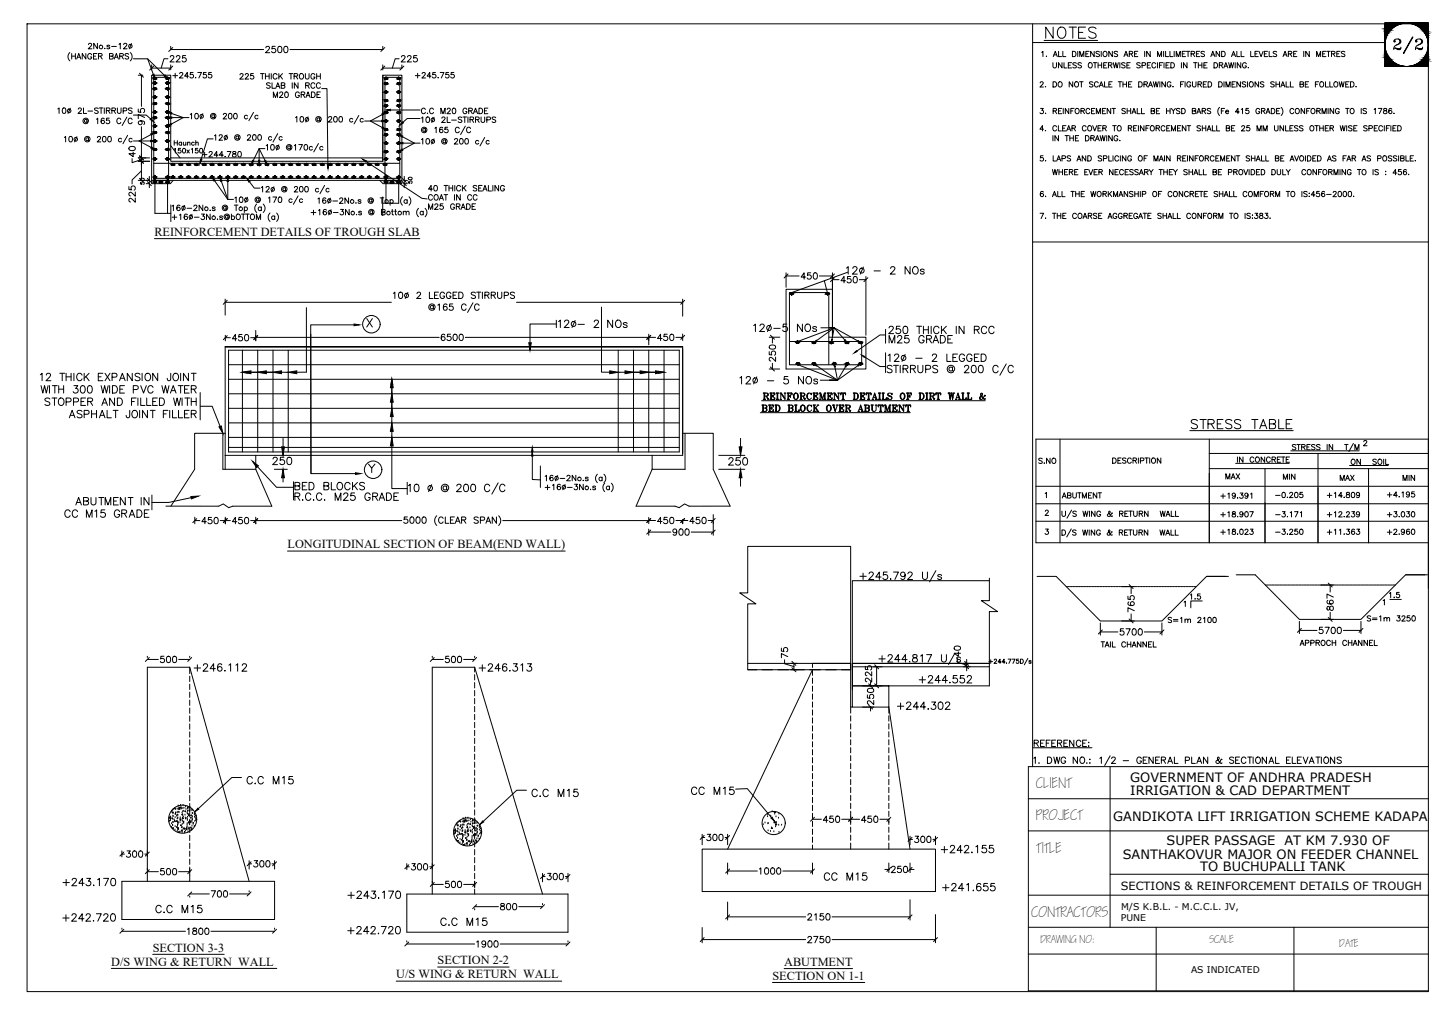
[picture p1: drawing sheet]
<svg xmlns="http://www.w3.org/2000/svg" width="1189mm" height="841mm" viewBox="0 0 1189 841" stroke-linecap="round" stroke-linejoin="round" font-family="sans-serif">
<defs><g id="words">
<text font-size="19.4" x="1149" y="45">2/2</text>
<text font-size="14.6" x="336" y="409">10 @ 200 C/C</text>
<g font-size="14.1">
<text x="731" y="311">STIRRUPS @ 200 C/C</text>
<text x="981" y="357">%%USTRESS TABLE</text>
<text x="708" y="482">+245.792 U/s</text>
<text x="724" y="550">+244.817 U/s</text>
</g>
<text font-size="12.3" x="852" y="633">1. DWG NO.: 1/2 - GENERAL PLAN &amp; SECTIONAL ELEVATIONS</text>
<g font-size="11.5">
<text x="156" y="101">10 @ 200 c/c</text>
<text x="52" y="120">10 @ 200 c/c</text>
<text x="176" y="119">12 @ 200 c/c</text>
<text x="347" y="122">10 @ 200 c/c</text>
<text x="219" y="127">10 @170c/c</text>
<text x="215" y="161">12 @ 200 c/c</text>
<text x="193" y="170">10 @ 170 c/c</text>
<text x="261" y="171">16 -2No.s @ Top (a)</text>
<text x="141" y="177">16 -2No.s @ Top (a)</text>
<text x="256" y="180">+16 -3No.s @ Bottom (a)</text>
<text x="449" y="407">+16 -3No.s (a)</text>
</g>
<g font-size="11">
<text x="857" y="97">3. REINFORCEMENT SHALL BE HYSD BARS (Fe 415 GRADE) CONFORMING TO IS 1786.</text>
<text x="243" y="103">10 @ 200 c/c</text>
<text x="141" y="184">+16 -3No.s@bOTTOM (a)</text>
<text x="875" y="429">U/S WING &amp; RETURN WALL</text>
<text x="875" y="444">D/S WING &amp; RETURN WALL</text>
<text x="855" y="651">CLIENT</text>
<text x="855" y="677">PROJECT</text>
<text x="855" y="704">TITLE</text>
<text x="851" y="757">CONTRACTORS</text>
</g>
<g font-size="10.6">
<text x="697" y="228">12%%C - 2 NOs</text>
<text x="460" y="272">12 - 2 NOs</text>
<text x="733" y="284">M25 GRADE</text>
<text x="610" y="318">12%%C - 5 NOs</text>
<text x="628" y="332">%%UREINFORCEMENT DETAILS OF DIRT WALL &amp;</text>
<text x="627" y="342">%%UBED BLOCK OVER ABUTMENT</text>
<text x="224" y="385">250</text>
<text x="600" y="385">250</text>
<text x="159" y="555">+246.112</text>
<text x="394" y="555">+246.313</text>
<text x="852" y="618">%%UREFERENCE:</text>
<text x="933" y="645">GOVERNMENT OF ANDHRA PRADESH</text>
<text x="203" y="648">C.C M15</text>
<text x="933" y="656">IRRIGATION &amp; CAD DEPARTMENT</text>
<text x="918" y="677">GANDIKOTA LIFT IRRIGATION SCHEME KADAPA</text>
<text x="962" y="697">SUPER PASSAGE</text>
<text x="1060" y="697">AT KM 7.930 OF</text>
<text x="776" y="705">+242.155</text>
<text x="926" y="709">SANTHAKOVUR MAJOR ON FEEDER CHANNEL</text>
<text x="990" y="719">TO BUCHUPALLI TANK</text>
<text x="51" y="732">+243.170</text>
<text x="777" y="737">+241.655</text>
<text x="51" y="762">+242.720</text>
<text x="363" y="765">C.C M15</text>
</g>
<g font-size="10.2">
<text x="127" y="195">REINFORCEMENT DETAILS OF TROUGH SLAB</text>
<text x="237" y="453">LONGITUDINAL SECTION OF BEAM(END WALL)</text>
<text x="126" y="785">SECTION 3-3</text>
<text x="92" y="797">D/S WING &amp; RETURN WALL</text>
<text x="361" y="796">SECTION 2-2</text>
<text x="647" y="797">ABUTMENT</text>
<text x="327" y="808">U/S WING &amp; RETURN WALL</text>
<text x="637" y="809">SECTION ON 1-1</text>
</g>
<g font-size="10.1">
<text x="621" y="275">12%%C-5 NOs</text>
<text x="732" y="277">250 THICK IN RCC</text>
<text x="732" y="300">12%%C - 2 LEGGED</text>
<text x="242" y="405">BED BLOCKS</text>
<text x="242" y="414">R.C.C. M25 GRADE</text>
<text x="757" y="565">+244.552</text>
<text x="739" y="587">+244.302</text>
<text x="438" y="659">C.C M15</text>
<text x="570" y="657">CC M15</text>
<text x="679" y="728">CC M15</text>
<text x="286" y="743">+243.170</text>
<text x="128" y="755">C.C M15</text>
<text x="286" y="772">+242.720</text>
</g>
<text font-size="9.4" x="925" y="734">SECTIONS &amp; REINFORCEMENT DETAILS OF TROUGH</text>
<g font-size="9.3">
<text x="1113" y="386">%%UON SOIL</text>
<text x="815" y="550">+244.775D/s</text>
</g>
<g font-size="8.4">
<text x="142" y="66">+245.755</text>
<text x="342" y="66">+245.755</text>
<text x="857" y="109">4. CLEAR COVER TO REINFORCEMENT SHALL BE 25 MM UNLESS OTHER WISE SPECIFIED</text>
<text x="166" y="131">+244.780</text>
<text x="857" y="164">6. ALL THE WORKMANSHIP OF CONCRETE SHALL COMFORM TO IS:456-2000.</text>
<text x="857" y="182">7. THE COARSE AGGREGATE SHALL CONFORM TO IS:383.</text>
<text x="856" y="384">S.NO</text>
<text x="1105" y="398">MAX</text>
<text x="1157" y="398">MIN</text>
<text x="876" y="412">ABUTMENT</text>
<text x="1052" y="412">-0.205</text>
<text x="1094" y="412">+14.809</text>
<text x="1006" y="442">+18.023</text>
<text x="1052" y="442">-3.250</text>
<text x="1094" y="442">+11.363</text>
<text x="1144" y="442">+2.960</text>
<text x="1145" y="495">1.5</text>
<text x="1127" y="514">S=1m 3250</text>
<text x="1072" y="534">APPROCH CHANNEL</text>
</g>
<g font-size="8.3">
<text x="859" y="778">DRAWING NO:</text>
<text x="998" y="778">SCALE</text>
<text x="1105" y="782">DATE</text>
</g>
<g font-size="7.9">
<text x="859" y="48">1. ALL DIMENSIONS ARE IN MILLIMETRES AND ALL LEVELS ARE IN METRES</text>
<text x="868" y="57">UNLESS OTHERWISE SPECIFIED IN THE DRAWING.</text>
<text x="857" y="73">2. DO NOT SCALE THE DRAWING. FIGURED DIMENSIONS SHALL BE FOLLOWED.</text>
<text x="347" y="95">C.C M20 GRADE</text>
<text x="868" y="117">IN THE DRAWING.</text>
<text x="857" y="134">5. LAPS AND SPLICING OF MAIN REINFORCEMENT SHALL BE AVOIDED AS FAR AS POSSIBLE.</text>
<text x="867" y="145">WHERE EVER NECESSARY THEY SHALL BE PROVIDED DULY CONFORMING TO IS : 456.</text>
<text x="917" y="383">DESCRIPTION</text>
<text x="1010" y="397">MAX</text>
<text x="1058" y="397">MIN</text>
<text x="1006" y="412">+19.391</text>
<text x="1144" y="411">+4.195</text>
<text x="1006" y="428">+18.907</text>
<text x="1052" y="428">-3.171</text>
<text x="1094" y="428">+12.239</text>
<text x="1144" y="428">+3.030</text>
<text x="981" y="496">1.5</text>
<text x="963" y="515">S=1m 2100</text>
<text x="907" y="535">TAIL CHANNEL</text>
</g>
<g font-size="7.7">
<text x="925" y="751">M/S K.B.L. - M.C.C.L. JV,</text>
<text x="925" y="760">PUNE</text>
</g>
<text font-size="7.6" x="983" y="803">AS INDICATED</text>
</g></defs>
<!-- layer: Text -->
<g fill="none" stroke="#000" stroke-width=".83">
<path d="M33 309l2-1v6M34 318l1 6 2-6 1 6 2-6M38 310l1-2h2l1 1-1 2-3 3h4M41 318v6M43 318h4M45 318v6M48 318v6M49 308h4M51 308v6M53 318v6M55 308v6M55 311h4"/>
<path d="M59 308v6M61 318h3l-2 3a2 2 0 0 1 2 3 2.1 2.1 0 0 1-4-1M61 308v6M67 319a1.9 1.9 0 0 1 3 0v2a2.7 2.7 0 0 1-2 3 4 4 0 0 1-1-5zM68 310a2.2 2.2 0 0 0-3-2 2.2 2.2 0 0 0-2 2v2a2.2 2.2 0 0 0 2 2 2.2 2.2 0 0 0 3-1M69 308v6M71 311l3 3M73 319a2 2 0 0 1 3 0v2a2.7 2.7 0 0 1-2 3 4 4 0 0 1-1-5zM74 308l-5 4M81 311h2M83 318l2 6 1-6 2 6 1-6M85 308h-4v6h4"/>
<path d="M87 308l4 6M90 318v6M91 308l-4 6M92 311h4l1-1-1-1-4-1v6M93 318h2a3 3 0 0 1 2 3 3 3 0 0 1-2 3h-2zM99 314l2-6 2 6M99 312h3M103 318h-4v6h4M109 308v6l-4-6v6M115 309a2.3 2.3 0 0 0-2-1 2.3 2.3 0 0 0-2 2h1l3 2v1a2.6 2.6 0 0 1-4 0M116 318l2 6 3-6M117 308v6"/>
<path d="M120 309a2.3 2.3 0 0 1 3-1 2.3 2.3 0 0 1 1 2v2a2.3 2.3 0 0 1-2 2 2.3 2.3 0 0 1-2-2zM126 320a2.2 2.2 0 0 0-2-2 2.2 2.2 0 0 0-2 3v1a2.2 2.2 0 0 0 2 2 2.2 2.2 0 0 0 2-1M130 308v6l-4-6v6M134 318l1 6 1-6 2 6 1-6M141 308v6h-1h-1l-1-2M144 308a2.9 2.9 0 0 1 3 3 2.9 2.9 0 0 1-3 3l-1-2v-2zM147 318h4M149 308v6M149 318v6M155 308v6l-4-6v6M156 318h-4v6h4M158 308h4"/>
<path d="M160 308v6M41 329a2.3 2.3 0 0 0-2-1 2.3 2.3 0 0 0-2 2l1 1 3 1v2a2.6 2.6 0 0 1-4 0M43 328h4M45 328v7M48 321h5M49 329a2.9 2.9 0 0 1 4 3 2.9 2.9 0 0 1-4 2l-1-2v-1zM55 332h2l2-1a1.8 1.8 0 0 0-2-3h-2v7M61 332l3-1h1l-1-2-3-1v7M67 331h2M68 340a2.3 2.3 0 0 0-3-1 2.3 2.3 0 0 0-1 1v1l3 1 1 2a2.6 2.6 0 0 1-4 0M71 328h-4v7h4M72 331h4v-1v-1l-4-1v7"/>
<path d="M74 331l2 4M76 339v6M80 339v6M84 335l2-7 3 7M85 333h3M88 339v6h4M93 339h4M95 328v7l-5-7v7M95 339v6M97 328h2a3 3 0 0 1 2 4 3 3 0 0 1-2 3h-2zM99 321h2M107 339v5l-1 1h-1l-1-2"/>
<path d="M109 331h2M109 340a2.8 2.8 0 0 1 4 0 2.8 2.8 0 0 1 0 4 2.2 2.2 0 0 1-3 1 2.2 2.2 0 0 1-1-2zM110 322l3-1 1-1v-1l-4-1v6M112 328h-3v7M114 328v7M115 339v6M116 328v7h4M121 328v7h4M122 339v6l-4-6v6M124 339h4M126 331h2M126 339v6"/>
<path d="M130 328h-4v7h4M132 328h2a3 3 0 0 1 2 4 3 3 0 0 1-2 3h-2zM139 339h-4v6M140 339v6M141 324l2-6 2 6M141 322h3M142 339v6h4M143 328l2 7 1-7 2 7 1-7M147 339v6h4M150 328v7M152 321h3M153 328h4"/>
<path d="M155 328v7M156 339h-4v6h4M158 321h3l1-1v-1l-4-1v6M158 331h4M158 328v7M160 321l2 3M162 328v7M628 331h185M57 345l2-6 3 6M58 343h3M69 342h4l1-1-1-2h-4v6M76 342h4"/>
<path d="M82 345l2-6 3 6M83 343h3M135 342h2M152 342h3M158 342l3-1 1-1v-1h-4v6M160 342l2 3M627 341h124M63 417l2-6 2 6M63 415h3M69 414l3-1 1-1v-1h-4v6l4-1v-1l-1-1M75 411v4a2.1 2.1 0 0 0 2 2 2.1 2.1 0 0 0 2-2v-4M82 411h4"/>
<path d="M84 411v6M87 417v-6l2 6 2-6v6M94 414h2M98 411h-4v6h4M103 411v6l-4-6v6M106 411h4M108 411v6M116 411v6M123 411v6l-4-6v6M58 422a2.3 2.3 0 0 0-3-1 2.3 2.3 0 0 0-2 2v2a2.3 2.3 0 0 0 2 2 2.3 2.3 0 0 0 3-1M64 422a2.2 2.2 0 0 0-3-1 2.2 2.2 0 0 0-1 2v2a2.2 2.2 0 0 0 1 2 2.2 2.2 0 0 0 3-1M71 427v-6l3 6 2-6v6"/>
<path d="M78 422l2-1v6M86 421h-2l-1 2a2.2 2.2 0 0 1 4 0 2.2 2.2 0 0 1-1 4 2.2 2.2 0 0 1-3-1M99 422a2.2 2.2 0 0 0-3-1 2.2 2.2 0 0 0-2 2v2a2.2 2.2 0 0 0 3 2 2.2 2.2 0 0 0 2-2h-2M100 424l4-1h1l-1-2h-4v6M103 424l2 3M107 427l2-6 2 6M107 425h3M113 421h2a3 3 0 0 1 2 3 3 3 0 0 1-2 3h-2zM119 424h2M123 421h-4v6h4"/>
</g>
<!-- layer: Dim -->
<g fill="#000" stroke="#000" stroke-width=".83">
<path d="M126 62l1-1 1 4zM136 62l2 3-3-2zM125 98l2 2-3-1zM138 97h4v1zM138 92l4 1-1 1zM315 94l3-1-2 2zM319 91l3-1v1zM124 116h4l-4 1zM124 111l4-2-3 3zM138 104l3-2 1 1zM315 99l3 1h-3zM316 105l2 2-3-1z"/>
<path d="M329 111l3 1v1zM332 101h1l-3 2zM329 118h3v1zM125 121l3 2-4-1zM165 131l2 1-2 3zM208 132l1 1-2 3zM213 132h1v4zM218 133l1-1 1 4zM270 136h1v3zM299 131l3 2v1zM329 125l3-2v1zM128 146v4h-1z"/>
<path d="M138 146l1 4h-1zM175 146l2 3zM181 146l2 3-1 1zM188 146l1 4h-2zM204 147l2 3h-1zM318 146l1 4h-1zM329 146l1 4h-2zM292 267l4 1-4 1zM436 283h2l-1 6zM673 281l1 1-2 1zM686 280h1l-1 3zM697 281v-1l2 3z"/>
<path d="M705 291l2-2v1zM708 281l2 2-2-1zM711 293l2 1v1zM200 307h4v1zM200 307l7-1v2zM213 307l7-1v2zM225 307l7-1v2zM238 307l7-1v2zM323 313l1 4h-1zM503 306l7 1-7 1zM516 306l7 1-7 1zM528 306l7 1-7 1z"/>
<path d="M541 306l7 1-7 1zM543 307h5l-5 1zM672 300l2 1-1 1zM688 300l1 3h-1zM699 300l-1 3-1-1zM708 301l2-1-2 2zM323 325l1 7h-2zM323 313l1 7h-2zM181 352h2l1 6zM323 349l1 7h-2zM323 337l1 7h-2zM232 369h3l-1 7z"/>
<path d="M323 361l1 7h-2zM439 373l1 3h-1zM439 369l1 4h-1zM610 369h2l-1 7zM208 381l5 3-1 2zM234 387l1 7h-3zM293 390l5 1-5 1zM611 387l1 7h-2zM157 410l7-1-6 3zM163 667l1 1-3 2zM398 678h1l-3 2zM636 675l1-1 2 3z"/>
</g>
<g fill="none" stroke="#000" stroke-width=".83">
<path d="M22 20h1156v798h-1156zM73 37l1-1 2 1-1 1-2 2h3M80 36v4l-3-4v4M91 38l-1-1h-2v1l2 1 1 1h-1h-2M92 38h4M98 37l1-1v4M102 37l1-1 2 1-3 3h3M109 36l-2 4M141 38v3h76M219 39l1-1h2v1v2l-3 3h4M227 38h-2l-1 2a1.9 1.9 0 0 1 3 0 1.9 1.9 0 0 1 0 3 1.9 1.9 0 0 1-3-1M230 38h1a2.7 2.7 0 0 1 2 3 2.7 2.7 0 0 1-2 3 3 3 0 0 1-1-6z"/>
<path d="M235 38h1a2.7 2.7 0 0 1 2 3 2.7 2.7 0 0 1-2 3 3 3 0 0 1-1-6zM316 38v3h-77M58 43a5 5 0 0 0 0 7M59 44v5M59 46h3M62 44v5M63 49l2-5 2 5M64 47h2M71 44v5l-3-5v5M76 45a1.7 1.7 0 0 0-2-1 1.7 1.7 0 0 0-2 2v1a1.6 1.6 0 0 0 2 2 1.6 1.6 0 0 0 2-2h-1M77 46h2M80 44h-3v5h3"/>
<path d="M81 46h3v-1l-1-1h-2v5M83 46l1 3M86 40h1zM90 46h3v-1l-1-1h-2v5l3-1v-1l-1-1M94 49l2-5 2 5M95 47h2M99 46h2l1-1-3-1v5M100 46l2 3M106 45l-1-1h-1l-1 2 3 1v1l-1 1-2-1M107 43a5 5 0 0 1 0 7M110 49h12l14 13M122 49l5 12"/>
<path d="M125 54v4M125 56h16M139 48h-4l-2 8M140 47l1-1h1l1 1v2l-3 2h4M141 54v4M145 47l1-1h1l1 1v2l-3 2h4M153 46h-2l-1 2a1.9 1.9 0 0 1 3 0 1.9 1.9 0 0 1 0 3 1.9 1.9 0 0 1-3-1M316 54v4M329 48h-3l-2 8M331 47l1-1h1l1 1-1 2-2 2h3M332 54v2h-16M336 47l1-1h1l1 1-1 2-2 2h3"/>
<path d="M344 46h-3v2a1.9 1.9 0 0 1 3 0 1.9 1.9 0 0 1 0 3 1.9 1.9 0 0 1-3-1M114 62h4M117 62v26M198 62l1-1 2 1-1 1-2 2h3M202 62l1-1 2 1-3 3h3M209 61h-2v2a1.6 1.6 0 0 1 2 0 1.6 1.6 0 0 1 0 2 1.6 1.6 0 0 1-3-1M215 61h3M216 61v4M219 61v4M219 63h3M222 61v4M223 69l-1-1-2 1v1l3 2-1 1-2-1"/>
<path d="M224 61v4M224 68v5h3M227 73l2-5 2 5M228 71h2M229 62a1.7 1.7 0 0 0-2-1 1.7 1.7 0 0 0-2 1v2a1.7 1.7 0 0 0 2 1 1.7 1.7 0 0 0 2-1M230 61v4M231 77l1-1 1 1v1l-2 2h3M231 63l2 2M232 70h3v-1l-3-1v5l3-1v-1l-1-1M233 61l-3 3M235 76a2.2 2.2 0 0 1 3 2 2.2 2.2 0 0 1-1 2h-2v-2zM239 61h3"/>
<path d="M240 61v4M241 68v5M243 63h2v-2h-2v4M244 63l2 2M246 68v5l-3-5v5M247 77a1.7 1.7 0 0 0-2-1 1.7 1.7 0 0 0-1 2v1a1.6 1.6 0 0 0 1 1 1.6 1.6 0 0 0 2-1h-1M247 61h1a2.1 2.1 0 0 1 3 2 2.2 2.2 0 0 1-4 2v-1zM248 78h3v-2h-3v4M250 78l2 2M252 61v3l1 1h2v-4M252 70h3v-1l-3-1v5M253 79h2"/>
<path d="M254 70l1 3M257 76h1a2.4 2.4 0 0 1 2 2 2.4 2.4 0 0 1-2 2h-1zM260 62a1.7 1.7 0 0 0-2-1 1.7 1.7 0 0 0-1 1v2a1.6 1.6 0 0 0 1 1 1.6 1.6 0 0 0 2-1h-1M260 69a1.7 1.7 0 0 0-2-1 1.7 1.7 0 0 0-1 2v1a1.7 1.7 0 0 0 1 2 1.7 1.7 0 0 0 2-1M261 63h3M261 61v4M262 78h1M264 69a1.7 1.7 0 0 0-2-1 1.7 1.7 0 0 0-1 2v1a1.7 1.7 0 0 0 1 2 1.7 1.7 0 0 0 2-1M264 76h-2v4h2M264 61v4M265 73h5l1 63M48 90l1-1v5"/>
<path d="M52 89a2.2 2.2 0 0 1 3 2 2.2 2.2 0 0 1-2 3l-1-1-1-2zM58 89l-2 5M65 90v-1l2 1v1l-3 3h3M69 89v5h3M72 99a1.2 1.2 0 0 0-2 0 1.2 1.2 0 0 0 0 2 1.2 1.2 0 0 0 2-1M72 99v2a1.5 1.5 0 0 0 1-2 1.5 1.5 0 0 0-1-1 2.3 2.3 0 0 0-4 2 2.3 2.3 0 0 0 4 1M73 92h3M80 98h1v4M81 90l-1-1-2 1v1l3 1v1l-1 1-2-1M82 89h3M83 89v5M86 98a2.2 2.2 0 0 0-3 1 2.2 2.2 0 0 0 2 3 1.4 1.4 0 0 0 1-1 1.4 1.4 0 0 0-1-2 1.4 1.4 0 0 0-2 2"/>
<path d="M86 89v5M88 91h2l1-1-3-1v5M89 91l2 3M90 98h-2v1a1.6 1.6 0 0 1 2 0 1.6 1.6 0 0 1 0 3 1.6 1.6 0 0 1-2-1M92 91h3v-1l-1-1h-2v5M94 91l1 3M97 89v3l1 2 2-1v-4M100 99a1.7 1.7 0 0 0-2-1 1.7 1.7 0 0 0-2 1v1a1.7 1.7 0 0 0 2 2 1.7 1.7 0 0 0 2-1M102 91h2v-1l-2-1v5M105 97l-4 7M109 90l-1-1-2 1v1l3 1v1l-1 1-2-1M109 99a1.7 1.7 0 0 0-2-1 1.7 1.7 0 0 0-1 1v1a1.7 1.7 0 0 0 1 2 1.7 1.7 0 0 0 2-1"/>
<path d="M110 95h11l3 3M114 90v2l2 1a1.8 1.8 0 0 1 0-3 1.8 1.8 0 0 1 3 0 1.8 1.8 0 0 1-1 3M116 100a1.6 1.6 0 0 1 1 2 1.6 1.6 0 0 1-2 1 1.6 1.6 0 0 1 0-3h1a2.4 2.4 0 0 1 3 2v1M119 97l-5-3v4M142 94l9 3h-9M156 97h-5l-10 5M226 80v-4l1 4 2-4v4M252 80l2-4 2 4M301 100h4l10 5M315 95l-10 5h10M322 91h25M347 98h-11l-4 3"/>
<path d="M348 97h1v4M352 97a2.2 2.2 0 0 1 3 1 2.2 2.2 0 0 1-2 3l-1-1-1-2zM358 97l-2 4M365 98v-1h2l-3 4h3M369 97v4h3M373 99h4M381 97h-1h-2v1l3 1v1l-1 1-2-1M383 97v4M386 97v4M388 99l2-1 1-1h-3v4M389 99l2 2M392 99l3-1v-1h-3v4"/>
<path d="M394 99l1 2M397 97v3l1 1 2-1v-3M402 99h2v-2h-2v4M409 97h-1h-2v1l3 2-1 1-2-1M110 116h5l10 6M117 105v25M125 111l-10 5h9M176 115h-5l-5 17M332 113l10 5h-10M347 118h-5l-10 5M351 107a1.2 1.2 0 0 0-2-1 1.2 1.2 0 0 0 0 2 1.2 1.2 0 0 0 2 0M351 106v2a1.5 1.5 0 0 0 1-1 1.5 1.5 0 0 0-1-2 2.3 2.3 0 0 0-3 3 2.3 2.3 0 0 0 4 1"/>
<path d="M359 106l1-1v5M365 106v-1a2.2 2.2 0 0 0-3 2 2.2 2.2 0 0 0 2 3 1.4 1.4 0 0 0 1-2 1.4 1.4 0 0 0-1-1 1.4 1.4 0 0 0-1 1M369 105h-2v2a1.6 1.6 0 0 1 2 0 1.6 1.6 0 0 1 0 2 1.6 1.6 0 0 1-2 0M379 106a1.7 1.7 0 0 0-2-1 1.7 1.7 0 0 0-1 2v1a1.7 1.7 0 0 0 1 2 1.7 1.7 0 0 0 2-2M384 104l-4 7M388 106a1.7 1.7 0 0 0-2-1 1.7 1.7 0 0 0-1 2v1a1.7 1.7 0 0 0 1 2 1.7 1.7 0 0 0 2-2M107 122l2-1a2.4 2.4 0 0 1 3 1 2.7 2.7 0 0 1-3 2 2.7 2.7 0 0 1-3-2zM109 131v3l8-2M110 126v3l-4-2h6M114 130h9M114 133h9M117 130v3v-3"/>
<path d="M117 133v16M209 133l5-10 5 10M218 123h-4v9M302 133l46 31h4M106 154v2l3 1a1.9 1.9 0 0 1 0-3 1.9 1.9 0 0 1 2 0 1.9 1.9 0 0 1 0 3M112 158v4l-3-3h-2l-1 1v1l2 1M114 149h9M117 141l-8 8v3M128 150v26h13M138 150v26M177 149l11 16v-15M183 150l5 15h5"/>
<path d="M206 150l4 5h5M318 150v18M329 150v18M357 156h-3l2-3v5M358 153a2.2 2.2 0 0 1 3 2 2.2 2.2 0 0 1-1 3l-2-1v-2zM366 153h3M368 153v5M370 153v5M370 155h3M373 153v5M375 153v5M380 154a1.7 1.7 0 0 0-2-1 1.7 1.7 0 0 0-1 2v1a1.7 1.7 0 0 0 1 2 1.7 1.7 0 0 0 2-1"/>
<path d="M381 153v5M383 155l2 3M385 153l-4 3M393 154l-1-1h-1v2l2 1v1l-1 1-2-1M395 155h2M398 153h-3v5h3M398 158l2-5 2 5M399 156h2M403 153v5h3M407 153v5M411 153v5l-3-5v5M416 154a1.7 1.7 0 0 0-2-1 1.7 1.7 0 0 0-1 2v1a1.6 1.6 0 0 0 2 2 1.6 1.6 0 0 0 1-2h-1"/>
<path d="M112 163v4l-3-3h-2l-1 2 2 1M141 169v14M316 163v15M357 162a1.7 1.7 0 0 0-2-1 1.7 1.7 0 0 0-1 1v1a1.7 1.7 0 0 0 1 2 1.7 1.7 0 0 0 2-1M359 169l1-1 1 1v2l-3 2h4M359 161a2.1 2.1 0 0 1 3 2 2.1 2.1 0 0 1-3 2l-1-2zM362 165l2-4 2 4M363 164h2M365 168h-2v2a1.6 1.6 0 0 1 2 0 1.6 1.6 0 0 1 0 3 1.6 1.6 0 0 1-2-1M366 161h3M368 161v4M375 169a1.7 1.7 0 0 0-2-1 1.7 1.7 0 0 0-1 2v1a1.6 1.6 0 0 0 1 2 1.6 1.6 0 0 0 2-2h-1"/>
<path d="M375 161v4M376 170h3v-1l-3-1v5M378 170l2 3M380 161v4l-3-4v4M380 173l2-5 2 5M381 171h2M385 168h1a2.5 2.5 0 0 1 2 3 2.5 2.5 0 0 1-2 2h-1zM389 162a1.7 1.7 0 0 0-2-1 1.7 1.7 0 0 0-1 1v1a1.7 1.7 0 0 0 1 2 1.7 1.7 0 0 0 2-1M389 170h2M392 168h-3v5h3M394 162a1.7 1.7 0 0 0-2-1 1.7 1.7 0 0 0-2 1v1a1.7 1.7 0 0 0 2 2 1.7 1.7 0 0 0 2-1M186 247v13"/>
<path d="M186 249h137M187 248l-3 3M253 254v53h-8M324 242l2-1v5M330 241a2.7 2.7 0 0 1 2 3 2.7 2.7 0 0 1-2 2 3 3 0 0 1 0-5zM337 241l-3 5M344 242l1-1h2v1l-1 2-2 2h3M354 241v5h3M358 253a1.6 1.6 0 0 0-3-1 1.5 1.5 0 0 0 0 3 1.6 1.6 0 0 0 3-1M358 252v3a2.4 2.4 0 0 0 0-4 2.4 2.4 0 0 0-4 1 2.7 2.7 0 0 0 1 4 2.7 2.7 0 0 0 3-1M358 244h3M361 252l2-1v5"/>
<path d="M362 241h-4v5h4M367 242a1.9 1.9 0 0 0-2-1 1.9 1.9 0 0 0-2 2v1a1.9 1.9 0 0 0 2 2 1.9 1.9 0 0 0 2-2h-1M369 252v-1a1.7 1.7 0 0 0-3 1v3a1.6 1.6 0 0 0 3 1 1.6 1.6 0 0 0-1-3 1.6 1.6 0 0 0-2 1M372 242a1.9 1.9 0 0 0-2-1 1.9 1.9 0 0 0-2 2v1a1.9 1.9 0 0 0 2 2 1.9 1.9 0 0 0 2-2h-1M374 251h-3v2a1.9 1.9 0 0 1 3 0 1.9 1.9 0 0 1-1 3 1.9 1.9 0 0 1-2-1M374 244h2M377 241h-3v5h3M379 241h1a2.8 2.8 0 0 1 2 3 2.8 2.8 0 0 1-2 2h-1zM385 252a1.9 1.9 0 0 0-3-1 1.9 1.9 0 0 0-1 2 2.2 2.2 0 0 0 0 3 2.2 2.2 0 0 0 3-1h1M390 250l-4 8M392 242l-1-1-2 1v1l3 2v1h-1h-2M393 241h4"/>
<path d="M395 241v5M395 252a1.9 1.9 0 0 0-2-1 1.9 1.9 0 0 0-1 2 2.2 2.2 0 0 0 0 3 2.2 2.2 0 0 0 3-1M398 241v5M400 244l3-1v-1l-3-1v5M402 244l1 2M405 244l3-1v-1l-3-1v5M407 244l2 2M411 241v4l1 1h2v-5M416 244h3v-1v-1l-3-1v5M424 242l-1-1-2 1 1 1 2 1v2h-2h-1M426 249h137M496 254v53h8"/>
<path d="M563 247v14M565 248l-3 3M186 277v4M186 279h4M188 277l-4 3M195 280h-3l2-4v5M200 276h-3v2a1.8 1.8 0 0 1 3 0 1.8 1.8 0 0 1-1 3 1.8 1.8 0 0 1-2-1M202 276h1a2.7 2.7 0 0 1 2 3 2.7 2.7 0 0 1-2 2 3 3 0 0 1-1-5zM207 279h4M211 273v8M211 278h151M213 277l-4 3"/>
<path d="M256 276l1 115h36M292 268h-36l1 123M303 263l4 7M307 263l-4 7M367 277v-1a1.7 1.7 0 0 0-3 1v3a1.6 1.6 0 0 0 3 0 1.6 1.6 0 0 0-1-2 1.6 1.6 0 0 0-2 1M372 276h-3v2a1.9 1.9 0 0 1 3 0 1.9 1.9 0 0 1-1 3 1.9 1.9 0 0 1-2-1M374 276h1a2.7 2.7 0 0 1 2 2 2.7 2.7 0 0 1-2 3 3 3 0 0 1-1-5zM379 276h1a2.7 2.7 0 0 1 2 2 2.7 2.7 0 0 1-2 3 3 3 0 0 1-1-5zM384 278h157M459 267h-22v16M535 276v9M537 277l-3 3"/>
<path d="M546 279h-4l3-3v5M550 276h-2v2a1.9 1.9 0 0 1 3 0 1.9 1.9 0 0 1-1 3 1.9 1.9 0 0 1-3-1M553 276a1.7 1.7 0 0 1 3 1v1a2.3 2.3 0 0 1-2 3 3 3 0 0 1-1-5zM558 278h5M563 276v5M565 277l-3 3M677 271h11l-14 10M684 271h4l9 10M684 271h4l20 10M684 271h4l-2 9M731 276h-5l-19 14M731 272v11"/>
<path d="M186 286v101M563 286h-377h377M563 286v90h-377M713 295l13 8h5M731 291v17M204 307h21M207 307h31M323 317v21M510 307h31M523 307h20M674 302l17 12h-14M689 303l2 11h-7"/>
<path d="M698 303l-7 11h-7M708 302l-17 12h-7M165 335h10l7 17M165 324v23M323 320v31M184 358v29h27M186 358h-25v29l-20 31M323 356v10M563 358h25v29l14 31h-33l-4-2-5 3-3-1h-32l13-31M565 358v29h-27v-11M211 376v11M234 362v7"/>
<path d="M323 368v35h13M439 369v27h7M593 376h21M611 362v7M211 387l13 31h-32l-3 1-5-3-4 2h-43M212 385l16 17h14M234 394v4M242 398v15M304 383l3 3 2-3M307 386v4M446 385v17M450 393l1-1v5"/>
<path d="M456 393a2.2 2.2 0 0 0-3 1 2.2 2.2 0 0 0 2 3 1.4 1.4 0 0 0 1-1 1.4 1.4 0 0 0-1-2 1.4 1.4 0 0 0-1 1M460 393l-2 4M468 393l1-1 1 2-2 3h3M475 392v5l-3-5v5M485 394h-1h-1v1l2 1-1 1-1-1M493 391a5 5 0 0 0 0 7M497 394a1.4 1.4 0 0 0-2 0 1.4 1.4 0 0 0 0 2 1.4 1.4 0 0 0 2 0M497 394v3M498 391a5 5 0 0 1 0 7M593 387h21M611 394v7M125 409v12"/>
<path d="M158 411l-19 4h-14M161 427v5M161 430h4M162 428l-3 3M170 431h-3l2-4v5M175 427h-3v2a1.8 1.8 0 0 1 3 0 1.8 1.8 0 0 1-1 3 1.8 1.8 0 0 1-2-1M177 427h1a2.7 2.7 0 0 1 2 3 2.7 2.7 0 0 1-2 2 3 3 0 0 1-1-5zM182 430h8M186 427v5M188 428l-4 3M195 431h-3l2-4v5M200 427h-3v2a1.8 1.8 0 0 1 3 0 1.8 1.8 0 0 1-1 3 1.8 1.8 0 0 1-2-1"/>
<path d="M202 427h1a2.7 2.7 0 0 1 2 3 2.7 2.7 0 0 1-2 2 3 3 0 0 1-1-5zM207 430h124M211 427v5M213 428l-4 3M336 427h-2l-1 2a1.9 1.9 0 0 1 3 0 1.9 1.9 0 0 1 0 3 1.9 1.9 0 0 1-3-1M339 427a1.7 1.7 0 0 1 2 1l1 1a2.4 2.4 0 0 1-2 3 3 3 0 0 1-1-5zM344 427h1a2.7 2.7 0 0 1 2 2 2.7 2.7 0 0 1-2 3 3 3 0 0 1-1-5zM349 427h1a2.7 2.7 0 0 1 2 2 2.7 2.7 0 0 1-2 3 3 3 0 0 1-1-5zM360 426a5 5 0 0 0 0 8M366 428a1.9 1.9 0 0 0-3-1 1.9 1.9 0 0 0-1 2v1a1.9 1.9 0 0 0 1 2 1.9 1.9 0 0 0 3-1M367 427v5h3M372 429h2"/>
<path d="M375 427h-3v5h3M376 432l2-5 2 5M376 430h3M381 429h3v-2h-3v5M383 429l1 3M395 427h-2h-2l1 2 3 1v1l-2 1-2-1M396 429h3l1-2h-4v5M401 432l2-5 2 5M402 430h2M410 427v5l-4-5v5M411 426a5 5 0 0 1 0 8M535 427v5"/>
<path d="M535 437v5M535 439h18M537 428l-3 3M537 438l-3 3M541 430h-126M546 430h-4l3-3v5M550 427h-2v2a1.9 1.9 0 0 1 3 0 1.9 1.9 0 0 1-1 3 1.9 1.9 0 0 1-3-1M553 427h1a2.7 2.7 0 0 1 2 3 2.7 2.7 0 0 1-2 2 3 3 0 0 1-1-5zM558 430h9M558 438a1.6 1.6 0 0 1-2 2 1.6 1.6 0 0 1-1-3 1.6 1.6 0 0 1 3 0v1a2.5 2.5 0 0 1-2 4l-1-1M561 437h1a2.7 2.7 0 0 1 2 2 2.7 2.7 0 0 1-2 3 3 3 0 0 1-1-5zM563 429v3"/>
<path d="M565 428l-3 3M566 437h1a2.7 2.7 0 0 1 2 2 2.7 2.7 0 0 1-2 3 3 3 0 0 1-1-5zM570 439h18M573 430h-4l3-3v5M577 427h-2l-1 2a1.8 1.8 0 0 1 3 0 1.8 1.8 0 0 1 0 3 1.8 1.8 0 0 1-3-1M580 427h1a2.7 2.7 0 0 1 2 3 2.7 2.7 0 0 1-2 2 3 3 0 0 1-1-5zM584 430h4M588 425v17M590 428l-3 3M590 438l-3 3M237 455h229M645 535v2l2 1a1.9 1.9 0 0 1 0-3 1.9 1.9 0 0 1 3 0 1.9 1.9 0 0 1-1 3"/>
<path d="M787 534l2-1a2.3 2.3 0 0 1 3 2 2.8 2.8 0 0 1-2 2 2.8 2.8 0 0 1-3-2zM122 544h9M122 542v1M135 542h-2v2a1.9 1.9 0 0 1 2 0 1.9 1.9 0 0 1 0 3 1.9 1.9 0 0 1-3-1M138 542a1.7 1.7 0 0 1 3 1v1a2.4 2.4 0 0 1-2 3 3 3 0 0 1-1-5zM143 542a1.7 1.7 0 0 1 3 1v1a2.4 2.4 0 0 1-2 3 3 3 0 0 1-1-5zM147 544h10M157 542v1M357 542v1M357 544h9M370 542h-2v2a1.9 1.9 0 0 1 2 0 1.9 1.9 0 0 1 0 3 1.9 1.9 0 0 1-3-1M373 542a1.7 1.7 0 0 1 3 1v1a2.4 2.4 0 0 1-2 3 3 3 0 0 1-1-5z"/>
<path d="M378 542a1.7 1.7 0 0 1 3 1v1a2.4 2.4 0 0 1-2 3 3 3 0 0 1-1-5zM382 544h10M392 542v1M647 545v3l8 2M650 542l-5-3v4M652 548h6M652 553h6M655 548v5M795 550h5M795 548h5M199 642h-8l-27 25M434 652h-8l-27 26"/>
<path d="M607 651h10l19 24M631 679h.1M633 674h.1M633 672h.1M633 680h.1M634 680h.1M636 674h.1M637 670h.1M639 677l1 2h-1zM639 670v1h1l-1-1M639 672h.1M640 674h.1"/>
<path d="M641 679h.1M642 675h.1M643 672h.1M670 674v1M670 676h8M683 677h-4l3-3v5M687 674h-2v2a1.8 1.8 0 0 1 2 0 1.8 1.8 0 0 1 0 2 1.8 1.8 0 0 1-3 0M690 674h1a2.9 2.9 0 0 1 2 2 2.9 2.9 0 0 1-2 3 3 3 0 0 1-1-5zM694 676h15M702 674v1M702 678v1M715 677h-4l2-3v5"/>
<path d="M719 674h-3v2a1.8 1.8 0 0 1 3 0 1.8 1.8 0 0 1 0 3 1.8 1.8 0 0 1-3-1M722 674a1.7 1.7 0 0 1 2 1v1a2.4 2.4 0 0 1-1 3h-1a3 3 0 0 1 0-5zM726 676h7M733 678v1M579 689v8M579 691h2M584 689h2l-1 2a1.7 1.7 0 0 1 1 2 1.7 1.7 0 0 1-3 0M589 689h1a2.7 2.7 0 0 1 2 2 2.7 2.7 0 0 1-2 3 3 3 0 0 1-1-5zM594 689h1a2.7 2.7 0 0 1 2 2 2.7 2.7 0 0 1-2 3 3 3 0 0 1-1-5zM598 691h2M600 689v8M630 681h.1"/>
<path d="M634 686h.1M636 686h.1M637 683v1h-1zM638 687h.1M640 680l1 1h-1zM640 682h.1M640 680h.1M642 681h.1M643 687h.1M645 681h.1M751 690v7M751 693h2"/>
<path d="M755 690h3l-2 2a1.8 1.8 0 0 1 2 3 1.7 1.7 0 0 1-3-1M760 690h1a2.7 2.7 0 0 1 2 3 2.7 2.7 0 0 1-2 2 3 3 0 0 1-1-5zM765 690h1a2.7 2.7 0 0 1 2 3 2.7 2.7 0 0 1-2 2 3 3 0 0 1-1-5zM770 693h2M772 690v7M101 702v5M101 705h2M105 702h3l-2 2a1.7 1.7 0 0 1 1 3 1.7 1.7 0 0 1-3 0M110 703l1-1a2.7 2.7 0 0 1 2 3 2.7 2.7 0 0 1-2 3 3 3 0 0 1-1-5zM115 703l1-1a2.7 2.7 0 0 1 2 3 2.7 2.7 0 0 1-2 3 3 3 0 0 1-1-5zM119 705h3M122 702v5"/>
<path d="M122 717v1M122 719h9M135 717h-2v2a1.9 1.9 0 0 1 2 0 1.9 1.9 0 0 1 0 3 1.9 1.9 0 0 1-3-1M138 717a1.7 1.7 0 0 1 3 1v1a2.4 2.4 0 0 1-2 3 3 3 0 0 1-1-5zM143 717a1.7 1.7 0 0 1 3 1v1a2.4 2.4 0 0 1-2 3 3 3 0 0 1-1-5zM147 719h10M157 717v5M206 710v7M206 713h2M210 710h3l-2 2a1.7 1.7 0 0 1 1 3 1.7 1.7 0 0 1-3 0M215 711l1-1a2.7 2.7 0 0 1 2 3 2.7 2.7 0 0 1-2 3 3 3 0 0 1-1-5zM220 711l1-1a2.7 2.7 0 0 1 2 3 2.7 2.7 0 0 1-2 3 3 3 0 0 1-1-5z"/>
<path d="M224 713h3M227 710v7M336 713v5M336 715h2M340 713h3l-2 2a1.7 1.7 0 0 1 1 3 1.7 1.7 0 0 1-3-1M345 713h1a2.7 2.7 0 0 1 2 2 2.7 2.7 0 0 1-2 3 3 3 0 0 1-1-5zM350 713h1a2.7 2.7 0 0 1 2 2 2.7 2.7 0 0 1-2 3 3 3 0 0 1-1-5zM355 715h2M357 713v4M600 712v10M600 719h25M626 717l2-1v6"/>
<path d="M631 717l1-1a2.7 2.7 0 0 1 2 3 2.7 2.7 0 0 1-2 3 3 3 0 0 1-1-5zM636 717l1-1a2.7 2.7 0 0 1 2 3 2.7 2.7 0 0 1-2 3 3 3 0 0 1-1-5zM641 717l1-1a2.7 2.7 0 0 1 2 3 2.7 2.7 0 0 1-2 3 3 3 0 0 1-1-5zM646 719h24M670 712v10M730 718h4M733 712v8M736 716l1-1h1l1 1-1 2-3 2h4M743 715h-2v2a1.9 1.9 0 0 1 2 0 1.9 1.9 0 0 1 0 3 1.9 1.9 0 0 1-3-1M746 715a1.7 1.7 0 0 1 3 1v1a2.3 2.3 0 0 1-2 3 3 3 0 0 1-1-5zM750 718h4M751 712v8"/>
<path d="M157 739v1M157 738h16M174 735h4l-3 5M180 735a1.7 1.7 0 0 1 3 1v1a2.3 2.3 0 0 1-2 3 3 3 0 0 1-1-5zM185 735a1.7 1.7 0 0 1 3 1v1a2.3 2.3 0 0 1-2 3 3 3 0 0 1-1-5zM189 738h17M206 735v1M227 727v32M357 727v1M357 730h9M370 727h-2v3a1.9 1.9 0 0 1 2 0 1.9 1.9 0 0 1 0 2 1.9 1.9 0 0 1-3 0M373 728a1.7 1.7 0 0 1 3 0v2a2.4 2.4 0 0 1-2 3 3 3 0 0 1-1-5z"/>
<path d="M378 728a1.7 1.7 0 0 1 3 0v2a2.4 2.4 0 0 1-2 3 3 3 0 0 1-1-5zM382 730h10M392 727v6M448 721v7M448 723h2M452 721h3l-2 2a1.8 1.8 0 0 1 1 3 1.8 1.8 0 0 1-3-1M457 721h1a2.7 2.7 0 0 1 2 2 2.7 2.7 0 0 1-2 3 3 3 0 0 1-1-5zM462 721h1a2.7 2.7 0 0 1 2 2 2.7 2.7 0 0 1-2 3 3 3 0 0 1-1-5zM466 723h3M469 721v7M469 738v31M392 750v1"/>
<path d="M392 748h19M413 746v1l3 1v1a1.7 1.7 0 0 1-2 2 1.7 1.7 0 0 1-1-2l3-2v-1zM419 746a2.7 2.7 0 0 1 2 2 2.7 2.7 0 0 1-2 3 3 3 0 0 1 0-5zM424 746a1.7 1.7 0 0 1 2 1v1a2.3 2.3 0 0 1-2 3 3 3 0 0 1 0-5zM428 748h20M448 746v1M600 745v14M600 757h65M667 755l1-1h1l1 1-1 2-3 2h4M672 755l1-1v5M679 754h-2v2a1.9 1.9 0 0 1 2 0 1.9 1.9 0 0 1 0 3 1.9 1.9 0 0 1-3-1M682 754a1.7 1.7 0 0 1 3 1v1a2.3 2.3 0 0 1-2 3 3 3 0 0 1-1-5z"/>
<path d="M686 757h65M751 743v16M772 755v23M101 766v1M101 769h52M155 767l1-1v5M159 766v2l3 1a1.7 1.7 0 0 1-2 2 1.7 1.7 0 0 1-1-2l3-2v-1zM165 766a2.7 2.7 0 0 1 2 3 2.7 2.7 0 0 1-2 2 3 3 0 0 1 0-5zM170 766a2.7 2.7 0 0 1 2 3 2.7 2.7 0 0 1-2 2 3 3 0 0 1 0-5zM174 769h53M227 766v1M336 777h.1"/>
<path d="M336 779h56M393 777h1v5M401 778a1.8 1.8 0 0 1-3 2 1.6 1.6 0 0 1 0-3 1.6 1.6 0 0 1 2 0l1 1a2.5 2.5 0 0 1-2 4l-1-1M403 777h1a2.7 2.7 0 0 1 2 2 2.7 2.7 0 0 1-2 3 3 3 0 0 1-1-5zM408 777h1a2.7 2.7 0 0 1 2 2 2.7 2.7 0 0 1-2 3 3 3 0 0 1-1-5zM413 779h56M469 777h.1M579 765v13M579 775h86M667 774l1-1h1l1 1-1 2-3 2h4M671 773h4l-3 5M679 773h-2v2a1.9 1.9 0 0 1 2 0 1.9 1.9 0 0 1 0 3 1.9 1.9 0 0 1-3-1"/>
<path d="M682 773a1.7 1.7 0 0 1 3 1v1a2.4 2.4 0 0 1-2 3 3 3 0 0 1-1-5zM686 775h86"/>
<circle cx="83" cy="39" r="1.5"/>
<circle cx="108" cy="38" r="1.5"/>
<circle cx="57" cy="91" r="1.5"/>
<circle cx="357" cy="99" r="1.5"/>
<circle cx="335" cy="244" r="1.7"/>
<circle cx="306" cy="268" r="7"/>
<circle cx="308" cy="388" r="7"/>
<circle cx="459" cy="395" r="1.5"/>
<circle cx="478" cy="395" r="1.5"/>
<circle cx="638" cy="679" r="10"/>
</g>
<!-- layer: 0 -->
<g fill="none" stroke="#000" stroke-width=".83">
<path d="M852 20v613M1143 19v36M143 39l-4 3M317 39l-3 3M852 35h291M861 33h45M869 22v10l-6-10v10M874 23a4 4 0 0 1 5 1 4 4 0 0 1 0 5 3 3 0 0 1-4 3 3 3 0 0 1-3-4 6 6 0 0 1 2-5zM882 22h6M885 22v10M890 27h3M896 22h-6v10h6"/>
<path d="M904 24a3 3 0 0 0-3-2 3 3 0 0 0-3 3l1 1 4 1a2.2 2.2 0 0 1 1 2 2.2 2.2 0 0 1-1 2 4 4 0 0 1-5-1M127 55l-4 3M143 55l-4 3M317 55l-3 3M333 55l-3 3M115 60l3 4M316 62v71M144 116v4M144 118h2M146 116v4M150 118a1.2 1.2 0 0 0-2 0 1.2 1.2 0 0 0 0 2 1.2 1.2 0 0 0 2-1M150 117v3"/>
<path d="M151 117v3h1l1-1M153 117v3M155 118l1-1 1 1v2M155 117v3M160 118a1.2 1.2 0 0 0-2 0 1.2 1.2 0 0 0 0 2 1.2 1.2 0 0 0 2-1M162 118v-1l1 1 1 2M162 116v4M115 129l3 3M115 132l3 3M141 130h175M141 120l8 10M144 123l1-1v4"/>
<path d="M149 122h-2v2a1.4 1.4 0 0 1 2 0 1.4 1.4 0 0 1 0 2 1.4 1.4 0 0 1-2 0M151 123a1.8 1.8 0 0 1 2 1 1.8 1.8 0 0 1-2 2v-1zM154 124l2 2M156 124l-2 2M158 123l1-1v4M163 122h-2v2a1.4 1.4 0 0 1 2 0 1.4 1.4 0 0 1 0 2 1.4 1.4 0 0 1-2 0M316 133h-175v-71h-16v87h207M316 133v-71h16v87M115 147l3 4M116 150v2h1a1.1 1.1 0 0 1 0-2 1.1 1.1 0 0 1 2 1 1.1 1.1 0 0 1-1 1M121 149h2M121 152h2"/>
<path d="M122 147l3 4M122 150l3 3M123 146v9M125 149v3h16l2-3M313 149l3 3h16v-3M332 147l3 4M332 150l3 3M333 149h3M333 152h3M334 146v9M337 150v1h1a1.1 1.1 0 0 1 0-1 1.1 1.1 0 0 1 2 0 1.1 1.1 0 0 1-1 1M127 197h219"/>
<path d="M852 200h326M649 225v12M649 228h10M650 226l-3 3M665 229h-4l2-4v5M669 225h-3v2a1.8 1.8 0 0 1 3 0 1.8 1.8 0 0 1 0 3 1.8 1.8 0 0 1-3-1M672 225a1.7 1.7 0 0 1 2 1v1a2.3 2.3 0 0 1-2 3 3 3 0 0 1 0-5zM676 228h11M687 225v52M687 231h5M688 226l-3 3M688 229l-3 3"/>
<path d="M698 232h-4l2-4v5M699 225l-19 7M702 228h-3v2a1.9 1.9 0 0 1 3 0 1.9 1.9 0 0 1 0 3 1.9 1.9 0 0 1-3-1M705 228a1.7 1.7 0 0 1 2 1v1a2.4 2.4 0 0 1-1 3h-1a3 3 0 0 1 0-5zM714 228v49M716 229l-3 3M653 241l27-9 3 9M636 277l3 3M637 278v5M684 278h30v27h-65v-66h38v39M688 271l-30 11M635 290v3h2a1.8 1.8 0 0 1 0-3 1.8 1.8 0 0 1 3 0 1.8 1.8 0 0 1-1 3"/>
<path d="M635 285h2a2.4 2.4 0 0 1 3 1 2.7 2.7 0 0 1-3 2 2.7 2.7 0 0 1-2-2zM637 300v5M640 295v3l-3-2-1-1-1 1v1l1 1M635 305h8M636 303l3 3M651 301v-60h33v60M659 301l32 13M982 355h85M875 362v86M998 362v86M998 374h180M1021 377v5"/>
<path d="M1025 377v5l-2-5v5M1034 378a1.6 1.6 0 0 0-1-1 1.6 1.6 0 0 0-2 2v1a1.6 1.6 0 0 0 2 2 1.6 1.6 0 0 0 1-2M1036 378l1-1a2 2 0 0 1 2 2 2 2 0 0 1-3 2v-1zM1043 377v5l-3-5v5M1048 378a1.6 1.6 0 0 0-2-1 1.6 1.6 0 0 0-1 2v1a1.6 1.6 0 0 0 1 2 1.6 1.6 0 0 0 2-2M1049 379h3v-1l-1-1h-2v5M1051 379l1 3M1054 379h2M1057 377h-3v5h3M1057 377h3M1059 377v5M1061 379h2"/>
<path d="M1064 377h-3v5h3M1065 372h56M1069 367h-1h-2l1 1 2 2-1 1h-2M1070 367h3M1071 367v4M1074 369h2l1-2h-3v4M1075 369l2 2M1078 369h2M1081 367h-3v4h3M1085 367h-1h-2v1l3 2-1 1h-2M1087 374v74M1089 367h-1h-2l1 1 2 2-1 1h-2"/>
<path d="M1095 367v4M1099 367v4l-2-4v4M1109 367h3M1111 367v4M1117 366l-4 7M1118 371v-4l2 4 1-4v4M1125 365l1-1h2l-3 4h3M998 387h180M1019 382h45M1044 387v61M1113 384h32M1129 387v61"/>
<path d="M855 401h323M855 416h323M862 407l1-1v5M855 430h323M862 422l1-1 2 1-3 3h3M863 437h2l-1 1a1.6 1.6 0 0 1 1 3 1.6 1.6 0 0 1-3-1M1178 448h-323v-86h323v123M816 479h-113v90M816 477v19h-6l13 9h-7v61h-113v-18h113M856 476h15l37 37h51l36-37h19M995 476h16M1020 474h16l36 37h51l37-37h18"/>
<path d="M1160 474h16M880 484h1M881 484h1M882 484h1M884 484h1M885 484h1M886 484h1M888 484h1M889 484h1M890 484h1M892 484h.1M893 484h1"/>
<path d="M894 484h1M895 484h1M897 484h1M898 484h1M899 484h1M901 484h1M902 484h1M903 484h1M905 484h1M906 484h1M907 484h1M909 484h1"/>
<path d="M910 484h1M911 484h1M913 484h.1M914 484h1M915 484h1M917 484h.1M918 484h1M919 484h1M920 484h1M922 484h1M923 484h1M924 484h1"/>
<path d="M925 484h11M931 492v3h2a1.9 1.9 0 0 1 0-3 1.9 1.9 0 0 1 3 0 1.9 1.9 0 0 1-1 3M931 497a1.7 1.7 0 0 0 1 3h3a1.6 1.6 0 0 0 0-3 1.6 1.6 0 0 0-2 1 1.6 1.6 0 0 0 1 2M932 483l3 3M933 484v6M936 484h1M938 484h.1M939 484h1M940 484h1M941 484h1M943 484h1M944 484h1"/>
<path d="M945 484h1M947 484h1M948 484h1M949 484h1M951 484h.1M952 484h1M953 484h1M955 484h.1M956 484h1M957 484h1M959 484h.1M960 484h1"/>
<path d="M961 484h1M962 484h1M964 484h1M965 484h1M966 484h1M968 484h1M969 484h1M970 484h1M972 484h.1M973 484h1M974 484h1M976 484h.1"/>
<path d="M977 497l1-1v5M977 484h1M978 484h1M980 484h.1M981 484h1M982 484h1M983 484h1M985 484h1M986 484h1M992 496h-10v6M1044 483h1M1045 483h1"/>
<path d="M1047 483h.1M1048 483h1M1049 483h1M1051 483h.1M1052 483h1M1053 483h1M1054 483h1M1056 483h1M1057 483h1M1058 483h1M1060 483h1M1061 483h1"/>
<path d="M1062 483h1M1064 483h1M1065 483h1M1066 483h1M1068 483h.1M1069 483h1M1070 483h1M1072 483h.1M1073 483h1M1074 483h1M1075 483h1M1077 483h1"/>
<path d="M1078 483h1M1079 483h1M1081 483h1M1082 483h1M1083 483h1M1085 483h1M1086 483h1M1087 483h1M1089 483h.1M1090 483h10M1096 496h-1a2.6 2.6 0 0 0 2 3 2.6 2.6 0 0 0 3-2 1.6 1.6 0 0 0-1-2 1.6 1.6 0 0 0-2 2 1.6 1.6 0 0 0 1 2M1096 481l3 3"/>
<path d="M1097 483v6M1100 493l-5-3v4M1100 483h1M1102 483h1M1103 483h1M1104 483h1M1106 483h1M1107 483h1M1108 483h1M1110 483h.1M1111 483h1M1112 483h1"/>
<path d="M1114 483h.1M1115 483h1M1116 483h1M1117 483h1M1119 483h1M1120 483h1M1121 483h1M1123 483h1M1124 483h1M1125 483h1M1127 483h1M1128 483h1"/>
<path d="M1129 483h1M1131 483h.1M1132 483h1M1133 483h1M1135 483h.1M1136 483h1M1137 483h1M1138 483h1M1140 483h1M1141 496l1-1v4M1141 483h1M1142 483h1"/>
<path d="M1144 483h1M1145 483h1M1146 483h1M1148 483h1M1149 483h1M1150 483h1M908 514v10M909 520l-3 3M925 513h11M927 519h-3v2a1.9 1.9 0 0 1 3 0 1.9 1.9 0 0 1 0 3 1.9 1.9 0 0 1-3-1M929 519h3l-2 5M932 511l3 3"/>
<path d="M933 507v6M935 519a2.7 2.7 0 0 1 2 3 2.7 2.7 0 0 1-2 2 3 3 0 0 1 0-5zM936 504l-5-2v3M940 519a2.7 2.7 0 0 1 3 3 2.7 2.7 0 0 1-3 2 3 3 0 0 1 0-5zM959 514v10M960 520l-3 3M1072 513v10M1074 519l-4 3M1090 511h10M1091 518h-2l-1 2a1.8 1.8 0 0 1 3 0 1.8 1.8 0 0 1 0 3 1.8 1.8 0 0 1-3-1M1093 518h4l-3 5M1095 501v2l1 1 2-4a1.7 1.7 0 0 1 2 2 1.7 1.7 0 0 1-2 2l-1-3z"/>
<path d="M1096 510l3 3M1097 505v6M1099 518h1a2.7 2.7 0 0 1 2 2 2.7 2.7 0 0 1-2 3 3 3 0 0 1-1-5zM1104 518h1a2.7 2.7 0 0 1 2 2 2.7 2.7 0 0 1-2 3 3 3 0 0 1-1-5zM1123 513v10M1124 519l-3 3M908 522h14M944 522h15M1072 520h15M1108 520h15M123 543l-3 3M157 558v5"/>
<path d="M158 543l-3 3M358 543l-3 3M392 557v4M393 543l-3 3M617 553h85v-102h-85v38h-7l14 9h-7v55h7M617 548h85M653 551l4 3M653 546l4 3M670 551v-3h32v36h1M670 553l-70 148M670 553v4M670 560v4"/>
<path d="M703 550h113M714 550v2l2 1a1.9 1.9 0 0 1 0-3 1.9 1.9 0 0 1 3 0 1.9 1.9 0 0 1-1 3M719 559v4l-2-3h-2l-1 1v1l1 1M719 554v4l-2-3h-2l-1 1v1l1 1M723 550v16M796 549l3 3M796 546l3 3M157 565v4M157 571v5M157 578v4M392 563v5M392 570v4"/>
<path d="M392 576v5M670 566v5M670 573v4M670 579v5M703 566h30v18h-30zM716 574v2h2a1.9 1.9 0 0 1 0-2 1.9 1.9 0 0 1 3 0 1.9 1.9 0 0 1-1 3M716 569l2-1a2.3 2.3 0 0 1 3 2 2.7 2.7 0 0 1-3 2 2.7 2.7 0 0 1-2-2zM717 564l3 4M718 563v3M721 578v4l-3-3-1-1-1 1v1l1 1M722 564l3 4M157 584v5"/>
<path d="M157 591v4M157 597v5M392 583v4M392 590v4M392 596v5M670 586v4M670 592v5M670 599v4M702 584v5M702 591v4M702 597v5M712 584h9"/>
<path d="M717 582l3 3M718 583v4M733 589v-5l18 117M733 591v4M733 597v5M157 604v4M157 611v4M157 617v5M392 603v4M392 609v5M392 616v4M670 606v4"/>
<path d="M670 612v5M670 619v4M702 604v4M702 610v5M702 617v4M733 604v4M733 610v5M733 617v4M852 617h49M157 624v4M157 630v5M157 637v4"/>
<path d="M392 622v5M392 629v4M392 636v4M670 625v5M670 632v4M670 638v5M702 624v4M702 630v5M702 637v4M733 624v4M733 630v5M733 637v4"/>
<path d="M157 643v5M157 650v4M157 657v4M392 642v5M392 649v4M392 655v5M670 645v4M670 651v5M670 658v4M702 643v5M702 650v4M702 656v5"/>
<path d="M733 643v5M733 650v4M733 656v5M139 678h.1M140 677h.1M140 675h-1M140 675h.1M140 677v1M141 677h.1M141 674h.1M141 676v-1h-1l1 1M142 680h.1"/>
<path d="M142 671h.1M142 669h-1h1M142 676h.1M143 679h.1M143 676h.1M143 674h.1M143 671h.1M143 668h.1M144 677h.1M144 678h.1M144 668h.1M144 672h1"/>
<path d="M144 675h.1M145 678h-1M145 671h.1M145 668h.1M145 671v1M145 678h1M146 678h.1M146 674h.1M146 671h.1M146 677v1M146 676h.1M147 678h.1"/>
<path d="M147 679h.1M147 672h-1M147 676h.1M147 675h.1M147 673h.1M147 670h.1M147 668h.1M147 665h.1M148 668v-1v1M148 668h.1M148 667h.1M148 671h.1"/>
<path d="M148 666v1M149 679h.1M149 677h.1M149 667h.1M149 677v-1v1M149 676h.1M149 666l-1 1M149 675h.1M149 666h.1M149 665h.1M149 666v1M149 668h.1"/>
<path d="M150 666h-1M150 667h.1M150 672h.1M150 671h.1M150 676h.1M150 678h.1M151 676h.1M151 675h.1M151 672l-1 1M151 673h.1M151 670h.1M151 667h.1"/>
<path d="M151 665h.1M151 674h.1M151 679h.1M152 680h.1M152 670h.1M152 678h-1v1M152 678h-1M152 667h.1M153 673h.1M153 670h.1M153 675h.1M153 676h.1"/>
<path d="M153 666h.1M153 668h.1M154 675h.1M154 671h.1M154 680h.1M155 676h.1M155 667h.1M155 677h.1M155 675h.1M155 670h.1M155 672h.1M155 669h.1"/>
<path d="M155 666v1M156 679h.1M156 672h.1M156 673h.1M156 669h1h-1M156 678v1v-1M156 667h.1M156 669h.1M156 672v1M156 678h.1M157 663v4M157 670v4"/>
<path d="M157 676v5M157 679h.1M157 667h.1M157 675h.1M157 678v1M157 673h1M158 668h.1M158 678v-1l-1 1h1M158 669h.1M158 675h.1M158 673h.1M158 673h-1"/>
<path d="M158 678h.1M158 679h.1M159 671h.1M159 677h.1M159 674h.1M159 676h.1M159 669h.1M160 680h.1M160 673h.1M160 675h.1M161 672h.1M161 678h.1"/>
<path d="M161 676h.1M161 673h1M161 677h.1M162 673v1M162 676h.1M377 680v-1zM378 679h.1M379 678h.1M380 679h.1M380 678h.1M382 678h.1M382 676h.1"/>
<path d="M383 677h.1M383 678v1M384 677h-1M384 677h.1M384 675h.1M384 678h.1M385 676l-1 1M385 678h.1M386 678h.1M386 675h.1M387 677h.1M388 677h.1"/>
<path d="M388 680h.1M389 679h.1M390 677h.1M390 677v1M390 680h.1M391 680l1-1v1h-1M391 678h.1M391 679h.1M392 662v4M392 668v5M392 675v4M392 677h.1"/>
<path d="M393 679h.1M393 680h.1M394 679h.1M670 665v4M670 671v5M670 678v4M672 675l-3 3M702 663v4M702 670v4M702 676v4M703 675l-3 3M733 663v4"/>
<path d="M733 670v4M733 676v4M735 675l-3 3M141 683h.1M142 683h-1M142 684h1M142 684h.1M142 681h.1M143 683v1M143 683l-1 1M143 684h.1M144 685h.1"/>
<path d="M144 682h.1M146 683h.1M146 686h.1M146 681h.1M146 682h.1M147 683v1M147 685h.1M147 680h.1M147 684h.1M147 687h.1M148 687h-1M148 687h.1"/>
<path d="M149 687h.1M149 681h.1M149 682h.1M150 683h.1M150 686h.1M150 685v1M150 687h.1M150 680h.1M151 684h.1M152 684h1M152 687h.1M152 684h.1"/>
<path d="M153 684h-1M153 686h.1M154 683h.1M154 684v1v-1M154 684h.1M154 685h.1M154 681h.1M154 682h.1M155 687h.1M156 684h.1M156 683h.1M156 681h.1"/>
<path d="M157 683v4M157 689v5M157 696v4M157 683h.1M158 685h.1M158 683h.1M158 684h.1M158 682h.1M158 684v1M159 680h.1M161 681l-1 1M161 682h-1"/>
<path d="M374 689h.1M375 685v1M375 688h.1M375 685h.1M376 687l-1 1M376 688h.1M376 685h.1M376 686v-1l-1 1h1M376 693h.1M377 693h-1M377 690h.1M377 681h.1"/>
<path d="M377 686h.1M377 694h1M377 695h.1M377 692h.1M378 692h.1M378 682h.1M378 689h.1M378 687h.1M378 684h.1M378 685h.1M378 694h.1M378 681h.1"/>
<path d="M378 694h-1M379 687h.1M379 688h.1M379 696h.1M379 682h1M380 685h.1M380 693h.1M380 682v1M380 688v1M380 681h.1M380 682h.1M381 688h.1"/>
<path d="M381 693h.1M381 684h.1M381 681h.1M381 688v1M381 686h.1M381 697h.1M381 694h.1M382 691h.1M382 693h.1M382 689h.1M382 690h.1M382 694h.1"/>
<path d="M382 682l-1 1M382 686h.1M382 695h.1M382 683h.1M382 683h-1M382 681h.1M382 697h.1M383 697h-1M383 681h.1M383 698h.1M384 697h.1M384 689h.1"/>
<path d="M384 687h.1M384 685h.1M384 691v1M384 692h.1M385 691l-1 1M385 694h.1M385 683h1M385 681h.1M385 696h.1M385 698h.1M385 693h.1M385 687h.1"/>
<path d="M385 691h.1M386 688h.1M386 686h.1M386 682l-1 1M386 683h.1M386 680h.1M386 689h1M386 695h.1M386 685h.1M386 689h.1M386 690h.1M387 695h.1"/>
<path d="M387 689h.1M387 690h.1M387 680h.1M387 688l-1 1M387 695h1M387 697h.1M387 694v1M387 698h.1M388 683h.1M388 694l-1 1M388 686h.1M388 696h.1"/>
<path d="M389 695h.1M389 686h.1M389 694h.1M389 691h.1M389 693h.1M389 682h.1M390 690h.1M390 687h.1M390 688h.1M390 685h.1M390 682h.1M390 697h.1"/>
<path d="M391 690h.1M391 683h.1M391 695h.1M391 694h.1M391 684h.1M391 683v1M391 689h-1M391 689h.1M391 691h.1M392 688h.1M392 681v5M392 688v4"/>
<path d="M392 695v4M392 689h.1M392 689v1M392 686h.1M392 694h.1M393 688v1h-1zM393 696h.1M393 686h.1M393 695h.1M393 683h-1M393 683h.1M393 694h.1"/>
<path d="M393 688h.1M393 692h.1M394 685h.1M394 690h.1M394 687h.1M394 684h.1M394 682h.1M394 691h.1M395 690h.1M395 692h1h-1M395 683h.1M396 685h.1"/>
<path d="M396 682h.1M396 688h.1M396 686h.1M396 684h1M397 684h.1M397 683v1M397 687h.1M581 690l-3 3M602 690l-3 3M670 684v5M670 691v4M670 697v4"/>
<path d="M702 683v4M702 689v5M702 696v5M733 683v4M733 689v5M733 696v5M752 691l-3 3M773 691l-3 3M102 703l-3 4M123 703l-3 4M123 718l-3 3M157 702v5"/>
<path d="M157 709v4M157 716v4M158 718l-3 3M207 711l-3 4M228 711l-3 4M337 714l-3 3M358 714l-3 3M392 701v5M392 708v4M392 714v5M579 701h193v35h-193zM602 717l-3 4"/>
<path d="M672 717l-3 4M735 716l-3 3M752 716l-3 3M122 727v-176h35l49 176M157 722v5M158 736l-3 3M207 736l-3 3M227 727h-126v32h126M357 738v-187h35l56 187M358 728l-3 4M392 721v4M392 727v5"/>
<path d="M392 734v4M393 728l-3 4M449 722l-3 3M469 738h-133v31h133M470 722l-3 3M393 747l-3 3M449 747l-3 3M602 755l-3 3M752 755l-3 3M102 767l-3 3M228 767l-3 3M337 777l-3 4"/>
<path d="M470 777l-3 4M581 774l-3 3M773 774l-3 3M92 799h136M126 788h59M361 798h59M647 799h56M327 810h136M637 811h76"/>
<circle cx="1160" cy="37" r="18"/>
<circle cx="117" cy="148" r="1.4"/>
<circle cx="338" cy="147" r="1.4"/>
<circle cx="151" cy="676" r="12"/>
<circle cx="386" cy="687" r="12"/>
</g>
<!-- layer: ren -->
<g fill="none" stroke="#000" stroke-width=".83">
<path d="M127 64h12v85h-12zM318 64h12v85h-12zM127 135h203M127 147h203M189 289h371v84h-371zM200 289v84M213 289v84M225 289v84M238 289v84M510 289v84M523 289v84M535 289v84"/>
<path d="M548 289v84M651 282h60v19h-60M189 301h371M189 313h371M189 325h371M189 337h371M189 349h371M189 361h371M189 369h371"/>
<circle cx="128" cy="73" r=".9"/>
<circle cx="128" cy="65" r=".9"/>
<circle cx="128" cy="69" r=".9"/>
<circle cx="138" cy="65" r=".9"/>
<circle cx="138" cy="73" r=".9"/>
<circle cx="138" cy="69" r=".9"/>
<circle cx="318" cy="65" r=".9"/>
<circle cx="318" cy="69" r=".9"/>
<circle cx="318" cy="76" r=".9"/>
<circle cx="329" cy="69" r=".9"/>
<circle cx="329" cy="76" r=".9"/>
<circle cx="329" cy="65" r=".9"/>
<circle cx="128" cy="85" r=".9"/>
<circle cx="128" cy="97" r=".9"/>
<circle cx="128" cy="92" r=".9"/>
<circle cx="128" cy="80" r=".9"/>
<circle cx="138" cy="80" r=".9"/>
<circle cx="138" cy="92" r=".9"/>
<circle cx="138" cy="97" r=".9"/>
<circle cx="138" cy="85" r=".9"/>
<circle cx="318" cy="100" r=".9"/>
<circle cx="318" cy="83" r=".9"/>
<circle cx="318" cy="87" r=".9"/>
<circle cx="318" cy="93" r=".9"/>
<circle cx="329" cy="100" r=".9"/>
<circle cx="329" cy="83" r=".9"/>
<circle cx="329" cy="87" r=".9"/>
<circle cx="329" cy="93" r=".9"/>
<circle cx="128" cy="109" r=".9"/>
<circle cx="128" cy="104" r=".9"/>
<circle cx="128" cy="116" r=".9"/>
<circle cx="138" cy="109" r=".9"/>
<circle cx="138" cy="116" r=".9"/>
<circle cx="138" cy="104" r=".9"/>
<circle cx="318" cy="118" r=".9"/>
<circle cx="318" cy="111" r=".9"/>
<circle cx="318" cy="107" r=".9"/>
<circle cx="329" cy="107" r=".9"/>
<circle cx="329" cy="118" r=".9"/>
<circle cx="329" cy="111" r=".9"/>
<circle cx="128" cy="123" r=".9"/>
<circle cx="128" cy="131" r=".9"/>
<circle cx="138" cy="131" r=".9"/>
<circle cx="138" cy="123" r=".9"/>
<circle cx="143" cy="136" r=".9"/>
<circle cx="149" cy="136" r=".9"/>
<circle cx="156" cy="136" r=".9"/>
<circle cx="162" cy="136" r=".9"/>
<circle cx="168" cy="136" r=".9"/>
<circle cx="175" cy="136" r=".9"/>
<circle cx="181" cy="136" r=".9"/>
<circle cx="188" cy="136" r=".9"/>
<circle cx="194" cy="136" r=".9"/>
<circle cx="201" cy="136" r=".9"/>
<circle cx="207" cy="136" r=".9"/>
<circle cx="214" cy="136" r=".9"/>
<circle cx="220" cy="136" r=".9"/>
<circle cx="227" cy="136" r=".9"/>
<circle cx="233" cy="136" r=".9"/>
<circle cx="240" cy="136" r=".9"/>
<circle cx="246" cy="136" r=".9"/>
<circle cx="253" cy="136" r=".9"/>
<circle cx="259" cy="136" r=".9"/>
<circle cx="266" cy="136" r=".9"/>
<circle cx="272" cy="136" r=".9"/>
<circle cx="279" cy="136" r=".9"/>
<circle cx="285" cy="136" r=".9"/>
<circle cx="292" cy="136" r=".9"/>
<circle cx="298" cy="136" r=".9"/>
<circle cx="305" cy="136" r=".9"/>
<circle cx="311" cy="136" r=".9"/>
<circle cx="318" cy="136" r=".9"/>
<circle cx="318" cy="125" r=".9"/>
<circle cx="318" cy="131" r=".9"/>
<circle cx="329" cy="131" r=".9"/>
<circle cx="329" cy="125" r=".9"/>
<circle cx="128" cy="150" r=".9"/>
<circle cx="128" cy="146" r=".9"/>
<circle cx="133" cy="150" r=".9"/>
<circle cx="138" cy="150" r=".9"/>
<circle cx="138" cy="146" r=".9"/>
<circle cx="143" cy="146" r=".9"/>
<circle cx="149" cy="146" r=".9"/>
<circle cx="156" cy="146" r=".9"/>
<circle cx="162" cy="146" r=".9"/>
<circle cx="168" cy="146" r=".9"/>
<circle cx="175" cy="146" r=".9"/>
<circle cx="181" cy="146" r=".9"/>
<circle cx="188" cy="146" r=".9"/>
<circle cx="194" cy="146" r=".9"/>
<circle cx="201" cy="146" r=".9"/>
<circle cx="207" cy="146" r=".9"/>
<circle cx="214" cy="146" r=".9"/>
<circle cx="220" cy="146" r=".9"/>
<circle cx="227" cy="146" r=".9"/>
<circle cx="233" cy="146" r=".9"/>
<circle cx="240" cy="146" r=".9"/>
<circle cx="246" cy="146" r=".9"/>
<circle cx="253" cy="146" r=".9"/>
<circle cx="259" cy="146" r=".9"/>
<circle cx="266" cy="146" r=".9"/>
<circle cx="272" cy="146" r=".9"/>
<circle cx="279" cy="146" r=".9"/>
<circle cx="285" cy="146" r=".9"/>
<circle cx="292" cy="146" r=".9"/>
<circle cx="298" cy="146" r=".9"/>
<circle cx="305" cy="146" r=".9"/>
<circle cx="311" cy="146" r=".9"/>
<circle cx="318" cy="146" r=".9"/>
<circle cx="319" cy="150" r=".9"/>
<circle cx="323" cy="151" r=".9"/>
<circle cx="329" cy="146" r=".9"/>
<circle cx="329" cy="150" r=".9"/>
<circle cx="653" cy="242" r=".9"/>
<circle cx="683" cy="242" r=".9"/>
<circle cx="658" cy="282" r=".9"/>
<circle cx="672" cy="283" r=".9"/>
<circle cx="686" cy="283" r=".9"/>
<circle cx="699" cy="283" r=".9"/>
<circle cx="710" cy="283" r=".9"/>
<circle cx="658" cy="300" r=".9"/>
<circle cx="672" cy="300" r=".9"/>
<circle cx="688" cy="300" r=".9"/>
<circle cx="699" cy="300" r=".9"/>
<circle cx="710" cy="300" r=".9"/>
</g>
<g fill="#000" stroke="#000" stroke-width=".83">
<path d="M127 64h1zM127 79h1zM127 68h1zM127 72h1zM138 64h1zM138 79h1zM138 68h1zM138 72h1zM328 65h1zM328 70h1zM328 77h1zM329 66v-1z"/>
<path d="M328 68h1zM127 92h1zM127 96h1zM127 85h1zM138 92h1zM138 96h1zM138 85h1zM328 94h1zM328 84h1zM328 88h1zM127 103h1zM127 109h1z"/>
<path d="M127 116h1zM138 103h1zM138 109h1zM138 116h1zM328 108h1zM328 112h1zM328 119h1zM328 101h1zM127 123h1zM127 130h1zM138 123h1zM138 130h1z"/>
<path d="M168 137h1zM168 135h1zM181 137h1zM181 135h1zM187 135h1zM200 135h1zM213 135h1zM220 137h1zM226 135h1zM233 137h1zM239 135h1zM246 137h1z"/>
<path d="M259 137h1zM265 135h1zM272 137h1zM272 135h1zM278 135h1zM291 135h1zM304 135h1zM311 137h1zM317 135h1zM328 126h1zM328 132h1zM127 145h1z"/>
<path d="M127 149h1zM132 151h1zM132 150h1zM138 145h1zM138 151h1zM149 147h1zM162 147h1zM168 147h1zM168 145h1zM181 147h1zM181 145h1zM187 145h1z"/>
<path d="M200 145h1zM213 145h1zM220 147h1zM226 145h1zM233 147h1zM239 145h1zM246 147h1zM259 147h1zM265 145h1zM272 147h1zM272 145h1zM278 145h1z"/>
<path d="M291 145h1zM304 145h1zM311 147h1zM323 151h1zM323 150h1zM328 147h1zM653 243h1zM657 282h1zM685 282h1zM686 283v1zM698 282h1zM699 300v-1z"/>
<path d="M710 282h1zM710 284v-1zM698 301h1zM710 301h1z"/>
<path d="M127 64h1zM127 64h1z"/>
<path d="M127 66h1zM127 66h1z"/>
<path d="M127 79h1zM127 79h1z"/>
<path d="M127 68h1zM127 68h1z"/>
<path d="M127 69h1zM127 69h1z"/>
<path d="M127 72h1zM127 72h1z"/>
<path d="M127 74h1zM127 74h1z"/>
<path d="M127 64h1zM127 64h1z"/>
<path d="M127 66h1zM127 66h1z"/>
<path d="M127 79h1zM127 79h1z"/>
<path d="M127 68h1zM127 68h1z"/>
<path d="M127 69h1zM127 69h1z"/>
<path d="M127 72h1zM127 72h1z"/>
<path d="M127 74h1zM127 74h1z"/>
<path d="M127 64h1zM127 64h1z"/>
<path d="M127 65h1zM127 65l1 1z"/>
<path d="M127 79h1zM127 79h1z"/>
<path d="M127 68h1zM127 68h1z"/>
<path d="M127 69h1zM127 69h1z"/>
<path d="M127 72h1zM127 72h1z"/>
<path d="M127 74h1zM127 74h1z"/>
<path d="M127 64h1zM127 64h1z"/>
<path d="M127 65h1zM127 65h1z"/>
<path d="M127 79h1zM127 79h1z"/>
<path d="M127 68h1zM127 68h1z"/>
<path d="M127 69h1zM127 69h1z"/>
<path d="M127 72l1 1zM127 73h1z"/>
<path d="M127 74h1zM127 74h1z"/>
<path d="M127 64h1zM127 64h1z"/>
<path d="M127 65h1zM127 65h1z"/>
<path d="M127 79l1 1zM127 79l1 1z"/>
<path d="M127 68h1zM127 68h1z"/>
<path d="M127 69h1zM127 69h1z"/>
<path d="M127 73h1zM127 73h1z"/>
<path d="M127 74h1zM127 74h1z"/>
<path d="M127 64h1zM127 64h1z"/>
<path d="M127 65h1zM127 65h1z"/>
<path d="M127 80h1zM127 80h1z"/>
<path d="M127 68h1zM127 68h1z"/>
<path d="M127 69h1zM127 69h1z"/>
<path d="M127 73h1zM127 73h1z"/>
<path d="M127 74h1zM127 74h1z"/>
<path d="M127 64h1zM127 64h1z"/>
<path d="M127 65h1zM127 65h1z"/>
<path d="M127 80h1zM127 80h1z"/>
<path d="M127 68h1zM127 68h1z"/>
<path d="M127 69h1zM127 69h1z"/>
<path d="M127 73h1zM127 73h1z"/>
<path d="M127 74h1zM127 74h1z"/>
<path d="M127 64h1zM127 64h1z"/>
<path d="M127 65h1zM127 65h1z"/>
<path d="M127 80h1zM127 80h1z"/>
<path d="M127 68h1zM127 68h1z"/>
<path d="M127 69h1zM127 69h1z"/>
<path d="M127 73h1zM127 73h1z"/>
<path d="M127 74h1zM127 74h1z"/>
<path d="M127 64h2zM127 64h2z"/>
<path d="M127 65h1zM127 65h1z"/>
<path d="M127 80h2zM127 80h2z"/>
<path d="M127 68h2zM127 68h2z"/>
<path d="M127 69h1zM127 69h1z"/>
<path d="M127 73h2zM127 73h2z"/>
<path d="M127 74h1zM127 74h1z"/>
<path d="M127 64h2zM127 64h2z"/>
<path d="M127 64l2 1zM127 64l2 1z"/>
<path d="M127 65h2zM127 65h2z"/>
<path d="M127 65h2zM127 65h1z"/>
<path d="M127 80h2zM127 80h2z"/>
<path d="M127 80h2zM127 80h2z"/>
<path d="M127 68h2zM127 68h2z"/>
<path d="M127 68h2zM127 68h2z"/>
<path d="M127 69h2zM127 69h2z"/>
<path d="M127 69h2zM127 69h1z"/>
<path d="M127 73h2zM127 73h2z"/>
<path d="M127 73h2zM127 73h2z"/>
<path d="M127 73h2zM127 73h2z"/>
<path d="M127 73h2zM127 73l1 1z"/>
<path d="M127 65h2zM127 65h2z"/>
<path d="M127 65h2zM127 65h2z"/>
<path d="M127 65h2zM127 65h2z"/>
<path d="M127 65h2zM127 65h2z"/>
<path d="M127 65h2zM127 65h2z"/>
<path d="M127 80h2zM127 80h2z"/>
<path d="M127 68h2zM127 68h2z"/>
<path d="M127 68l2 1zM127 68l2 1z"/>
<path d="M127 69h2zM127 69h2z"/>
<path d="M127 69h2zM127 69h2z"/>
<path d="M127 69h2zM127 69h2z"/>
<path d="M127 73h2zM127 73h2z"/>
<path d="M127 73h2zM127 73h2z"/>
<path d="M127 73h2zM127 73h2z"/>
<path d="M127 73h2zM127 73h2z"/>
<path d="M127 73h2zM127 73h2z"/>
<path d="M137 65h2zM137 65h2z"/>
<path d="M137 65h2zM137 65h2z"/>
<path d="M137 65h2zM137 65h2z"/>
<path d="M137 65h2zM137 65h2z"/>
<path d="M137 65h2zM137 65h2z"/>
<path d="M137 80h2zM137 80h2z"/>
<path d="M137 68h2zM137 68h2z"/>
<path d="M137 68h2zM137 69l2-1z"/>
<path d="M137 69h2zM137 69h2z"/>
<path d="M137 69h2zM137 69h2z"/>
<path d="M137 69h2zM137 69h2z"/>
<path d="M137 73h2zM137 73h2z"/>
<path d="M137 73h2zM137 73h2z"/>
<path d="M137 73h2zM137 73h2z"/>
<path d="M137 73h2zM137 73h2z"/>
<path d="M137 73h2zM137 73h2z"/>
<path d="M137 64h2zM137 65l2-1z"/>
<path d="M137 65h2zM137 65h2z"/>
<path d="M137 80h2zM137 80h2z"/>
<path d="M137 68h2zM137 68h2z"/>
<path d="M137 69h2zM137 69h2z"/>
<path d="M137 73h2zM137 73h2z"/>
<path d="M137 73h2zM137 73h2z"/>
<path d="M137 64h2zM137 64h2z"/>
<path d="M137 65h2zM137 65h2z"/>
<path d="M137 80h2zM137 80h2z"/>
<path d="M137 68h2zM137 68h2z"/>
<path d="M137 69h2zM137 69h2z"/>
<path d="M137 73h2zM137 73h2z"/>
<path d="M137 73h2zM137 74l2-1z"/>
<path d="M137 64h2zM137 64h2z"/>
<path d="M137 64h2zM137 64h2z"/>
<path d="M137 65h2zM137 65h2z"/>
<path d="M137 65h2zM138 65h1z"/>
<path d="M137 80h2zM137 80h2z"/>
<path d="M137 80h2zM137 80h2z"/>
<path d="M137 68h2zM137 68h2z"/>
<path d="M137 68h2zM137 68h2z"/>
<path d="M137 69h2zM137 69h2z"/>
<path d="M137 69h2zM138 69h1z"/>
<path d="M137 73h2zM137 73h2z"/>
<path d="M137 73h2zM137 73h2z"/>
<path d="M137 74h2zM137 74h2z"/>
<path d="M137 74h2zM138 74h1z"/>
<path d="M138 64h1zM137 64h2z"/>
<path d="M138 65h1zM138 65h1z"/>
<path d="M138 80h1zM137 80h2z"/>
<path d="M138 68h1zM137 68h2z"/>
<path d="M138 69h1zM138 69h1z"/>
<path d="M137 73h2zM137 73h2z"/>
<path d="M138 74h1zM138 74h1z"/>
<path d="M138 64h1zM138 64h1z"/>
<path d="M138 65h1zM138 65h1z"/>
<path d="M138 80h1zM138 80h1z"/>
<path d="M138 68h1zM138 68h1z"/>
<path d="M138 69h1zM138 69h1z"/>
<path d="M138 73h1zM138 73h1z"/>
<path d="M138 74h1zM138 74h1z"/>
<path d="M138 64h1zM138 64h1z"/>
<path d="M138 65h1zM138 65h1z"/>
<path d="M138 79h1zM138 80h1z"/>
<path d="M138 68h1zM138 68h1z"/>
<path d="M138 69h1zM138 69h1z"/>
<path d="M138 73h1zM138 73h1z"/>
<path d="M138 74h1zM138 74h1z"/>
<path d="M138 64h1zM138 64h1z"/>
<path d="M138 65h1zM138 65h1z"/>
<path d="M138 79h1zM138 79h1z"/>
<path d="M138 68h1zM138 68h1z"/>
<path d="M138 69h1zM138 69h1z"/>
<path d="M138 73l1-1zM138 73h1z"/>
<path d="M138 74h1zM138 74h1z"/>
<path d="M138 64h1zM138 64h1z"/>
<path d="M138 65h1zM138 66l1-1z"/>
<path d="M138 79h1zM138 79h1z"/>
<path d="M138 68h1zM138 68h1z"/>
<path d="M138 69h1zM138 69h1z"/>
<path d="M138 72h1zM138 72h1z"/>
<path d="M138 74h1zM138 74h1z"/>
<path d="M138 64h1zM138 64h1z"/>
<path d="M138 66h1zM138 66h1z"/>
<path d="M138 79h1zM138 79h1z"/>
<path d="M138 68h1zM138 68h1z"/>
<path d="M138 69h1zM138 69h1z"/>
<path d="M138 72h1zM138 72h1z"/>
<path d="M138 74h1zM138 74h1z"/>
<path d="M138 64h1zM138 64h1z"/>
<path d="M138 66h1zM138 66h1z"/>
<path d="M138 79h1zM138 79h1z"/>
<path d="M138 68h1zM138 68h1z"/>
<path d="M138 69h1zM138 69h1z"/>
<path d="M138 72h1zM138 72h1z"/>
<path d="M138 74h1zM138 74h1z"/>
<path d="M318 64h1zM318 64h1z"/>
<path d="M318 68h1zM318 68h1z"/>
<path d="M318 75h1zM318 75h1z"/>
<path d="M318 64h1zM318 64h1z"/>
<path d="M318 66h1zM318 66h1z"/>
<path d="M318 68h1zM318 68h1z"/>
<path d="M318 70h1zM318 70h1z"/>
<path d="M318 75h1zM318 75h1z"/>
<path d="M318 77h1zM318 77h1z"/>
<path d="M318 64h1zM318 64h1z"/>
<path d="M318 66h1zM318 66h1z"/>
<path d="M318 68h1zM318 68h1z"/>
<path d="M318 70h1zM318 70h1z"/>
<path d="M318 75h1zM318 75h1z"/>
<path d="M318 77h1zM318 77h1z"/>
<path d="M318 64h1zM318 64h1z"/>
<path d="M318 65h1zM318 65l1 1z"/>
<path d="M318 68h1zM318 68h1z"/>
<path d="M318 70h1zM318 70h1z"/>
<path d="M318 75h1zM318 75h1z"/>
<path d="M318 77h1zM318 77h1z"/>
<path d="M318 64h1zM318 64h1z"/>
<path d="M318 65h1zM318 65h1z"/>
<path d="M318 68h1zM318 68h1z"/>
<path d="M318 70h1zM318 70h1z"/>
<path d="M318 75h1zM318 75h1z"/>
<path d="M318 77h1zM318 77h1z"/>
<path d="M318 64h1zM318 64h1z"/>
<path d="M318 65h1zM318 65h1z"/>
<path d="M318 68h1zM318 68h1z"/>
<path d="M318 70h1zM318 70h1z"/>
<path d="M318 75h1zM318 75h1z"/>
<path d="M318 77h1zM318 77h1z"/>
<path d="M318 64h1zM318 64h1z"/>
<path d="M318 65h1zM318 65h1z"/>
<path d="M318 68h1zM318 68h1z"/>
<path d="M318 70h1zM318 70h1z"/>
<path d="M318 75h1zM318 75h1z"/>
<path d="M318 77h1zM318 77h1z"/>
<path d="M318 64h1zM318 64h1z"/>
<path d="M318 65h1zM318 65h1z"/>
<path d="M318 68h1zM318 68h1z"/>
<path d="M318 69h1zM318 69l1 1z"/>
<path d="M318 75l1 1zM318 75l1 1z"/>
<path d="M318 76h1zM318 76l1 1z"/>
<path d="M318 64h1zM318 64h1z"/>
<path d="M318 64h1zM318 64h1z"/>
<path d="M318 65h1zM318 65h1z"/>
<path d="M318 65h1zM318 65h1z"/>
<path d="M318 68l1 1zM318 68l1 1z"/>
<path d="M318 69h1zM318 69h1z"/>
<path d="M318 69h1zM318 69h1z"/>
<path d="M318 69h1zM318 69h1z"/>
<path d="M318 76h1zM318 76h1z"/>
<path d="M318 76h1zM318 76h1z"/>
<path d="M318 76h1zM318 76h1z"/>
<path d="M318 76h1zM318 76h1z"/>
<path d="M318 64h1zM318 64h1z"/>
<path d="M318 65h1zM318 65h1z"/>
<path d="M318 69h1zM318 69h1z"/>
<path d="M318 69h1zM318 69h1z"/>
<path d="M318 76h1zM318 76h1z"/>
<path d="M318 76h1zM318 76h1z"/>
<path d="M318 64l1 1zM318 64l1 1z"/>
<path d="M318 65h1zM318 65h1z"/>
<path d="M318 69h1zM318 69h1z"/>
<path d="M318 69h1zM318 69h1z"/>
<path d="M318 76h1zM318 76h1z"/>
<path d="M318 76h1zM318 76h1z"/>
<path d="M318 65h1zM318 65h1z"/>
<path d="M318 65h1zM318 65h1z"/>
<path d="M318 65h1zM318 65h1z"/>
<path d="M318 65h1zM318 65h1z"/>
<path d="M318 65h1zM318 65h1z"/>
<path d="M318 69h1zM318 69h1z"/>
<path d="M318 69h1zM318 69h1z"/>
<path d="M318 69h1zM318 69h1z"/>
<path d="M318 69h1zM318 69h1z"/>
<path d="M318 69h1zM318 69h1z"/>
<path d="M318 76h1zM318 76h1z"/>
<path d="M318 76h1zM318 76h1z"/>
<path d="M318 76h1zM318 76h1z"/>
<path d="M318 76h1zM318 76h1z"/>
<path d="M318 76h1zM318 76h1z"/>
<path d="M328 64h2zM328 65l2-1z"/>
<path d="M328 65h2zM328 65h2z"/>
<path d="M328 65h2zM328 65h2z"/>
<path d="M328 65h2zM328 65h2z"/>
<path d="M328 65h2zM328 65h2z"/>
<path d="M328 65h2zM328 65h2z"/>
<path d="M328 65h2zM328 65h2z"/>
<path d="M328 69h2zM328 69h2z"/>
<path d="M328 69h2zM328 69h2z"/>
<path d="M328 69h2zM328 69h2z"/>
<path d="M328 69h2zM328 69h2z"/>
<path d="M328 69h2zM328 69h2z"/>
<path d="M328 69h2zM328 69h2z"/>
<path d="M328 69h2zM328 69h2z"/>
<path d="M328 76h2zM328 76h2z"/>
<path d="M328 76h2zM328 76h2z"/>
<path d="M328 76h2zM328 76h2z"/>
<path d="M328 76h2zM328 76h2z"/>
<path d="M328 76h2zM328 76h2z"/>
<path d="M328 76h2zM328 76h2z"/>
<path d="M328 76h2zM328 76h2z"/>
<path d="M328 64h2zM328 64h2z"/>
<path d="M328 65h2zM328 65h2z"/>
<path d="M328 69h2zM328 69h2z"/>
<path d="M328 69h2zM328 69h2z"/>
<path d="M328 76h2zM328 76h2z"/>
<path d="M328 76h2zM328 76h2z"/>
<path d="M328 64h2zM328 64h2z"/>
<path d="M328 65h2zM328 65h2z"/>
<path d="M328 69h2zM328 69h2z"/>
<path d="M328 69h2zM328 69h2z"/>
<path d="M328 76h2zM328 76h2z"/>
<path d="M328 76h2zM328 76h2z"/>
<path d="M328 64h2zM328 64h2z"/>
<path d="M328 65h2zM328 65h2z"/>
<path d="M328 68h2zM328 69h2z"/>
<path d="M328 69h2zM328 69h2z"/>
<path d="M328 76h2zM328 76h2z"/>
<path d="M328 76h2zM328 76h2z"/>
<path d="M328 64h2zM328 64h2z"/>
<path d="M328 65h2zM328 65h2z"/>
<path d="M328 68h2zM328 68h2z"/>
<path d="M328 69h2zM328 70l2-1z"/>
<path d="M328 75h2zM328 76h2z"/>
<path d="M328 76h2zM328 77l2-1z"/>
<path d="M328 64h2zM328 64h2z"/>
<path d="M328 65h2zM328 65h2z"/>
<path d="M328 68h2zM328 68h2z"/>
<path d="M328 70h2zM328 70h2z"/>
<path d="M328 75h2zM328 75h2z"/>
<path d="M328 77h2zM328 77h2z"/>
<path d="M328 64h2zM328 64h2z"/>
<path d="M328 65h2zM328 65h2z"/>
<path d="M328 68h2zM328 68h2z"/>
<path d="M328 70h2zM328 70h2z"/>
<path d="M328 75h2zM328 75h2z"/>
<path d="M328 77h2zM328 77h2z"/>
<path d="M328 64h1zM328 64h2z"/>
<path d="M328 68h1zM328 68h2z"/>
<path d="M328 75h1zM328 75h2z"/>
<path d="M328 64h1zM328 64h1z"/>
<path d="M328 75h1zM328 75h1z"/>
<path d="M127 92h1zM127 92h1z"/>
<path d="M127 93h1zM127 93h1z"/>
<path d="M127 96h1zM127 96h1z"/>
<path d="M127 98h1zM127 98h1z"/>
<path d="M127 81h1zM127 81h1z"/>
<path d="M127 85h1zM127 85h1z"/>
<path d="M127 86h1zM127 86h1z"/>
<path d="M127 92h1zM127 92h1z"/>
<path d="M127 93h1zM127 93h1z"/>
<path d="M127 96h1zM127 96h1z"/>
<path d="M127 98h1zM127 98h1z"/>
<path d="M127 81h1zM127 81h1z"/>
<path d="M127 85h1zM127 85h1z"/>
<path d="M127 86h1zM127 86h1z"/>
<path d="M127 92h1zM127 92h1z"/>
<path d="M127 93h1zM127 93h1z"/>
<path d="M127 96h1zM127 96h1z"/>
<path d="M127 98h1zM127 98h1z"/>
<path d="M127 81h1zM127 81h1z"/>
<path d="M127 85h1zM127 85h1z"/>
<path d="M127 86h1zM127 86h1z"/>
<path d="M127 92h1zM127 92h1z"/>
<path d="M127 93h1zM127 93h1z"/>
<path d="M127 96h1zM127 96h1z"/>
<path d="M127 98h1zM127 98h1z"/>
<path d="M127 81h1zM127 81h1z"/>
<path d="M127 85h1zM127 85h1z"/>
<path d="M127 86h1zM127 86h1z"/>
<path d="M127 92h1zM127 92h1z"/>
<path d="M127 93h1zM127 93h1z"/>
<path d="M127 96h1zM127 96h1z"/>
<path d="M127 98h1zM127 98h1z"/>
<path d="M127 81h1zM127 81h1z"/>
<path d="M127 85h1zM127 85h1z"/>
<path d="M127 86h1zM127 86h1z"/>
<path d="M127 92h1zM127 92h1z"/>
<path d="M127 93h1zM127 93h1z"/>
<path d="M127 96l1 1zM127 96l1 1z"/>
<path d="M127 98h1zM127 98h1z"/>
<path d="M127 81h1zM127 81h1z"/>
<path d="M127 85h1zM127 85h1z"/>
<path d="M127 86h1zM127 86h1z"/>
<path d="M127 92h1zM127 92h1z"/>
<path d="M127 93h1zM127 93h1z"/>
<path d="M127 97h1zM127 97h1z"/>
<path d="M127 98h1zM127 98h1z"/>
<path d="M127 81h1zM127 81h1z"/>
<path d="M127 85h1zM127 85h1z"/>
<path d="M127 86h1zM127 86h1z"/>
<path d="M127 92h1zM127 92h1z"/>
<path d="M127 93h1zM127 93h1z"/>
<path d="M127 97h1zM127 97h1z"/>
<path d="M127 98h1zM127 98h1z"/>
<path d="M127 81h1zM127 81h1z"/>
<path d="M127 85h1zM127 85h1z"/>
<path d="M127 86h1zM127 86h1z"/>
<path d="M127 92h2zM127 92h2z"/>
<path d="M127 93h1zM127 93h1z"/>
<path d="M127 97h2zM127 97h2z"/>
<path d="M127 97h1zM127 97l1 1z"/>
<path d="M127 81h1zM127 81h1z"/>
<path d="M127 85h2zM127 85h2z"/>
<path d="M127 86h1zM127 86h1z"/>
<path d="M127 92h2zM127 92h2z"/>
<path d="M127 92h2zM127 92h2z"/>
<path d="M127 93h2zM127 93h2z"/>
<path d="M127 93h2zM127 93h1z"/>
<path d="M127 97h2zM127 97h2z"/>
<path d="M127 97h2zM127 97h2z"/>
<path d="M127 97h2zM127 97h2z"/>
<path d="M127 97h2zM127 97h1z"/>
<path d="M127 80h2zM127 80h2z"/>
<path d="M127 80h2zM127 80l1 1z"/>
<path d="M127 85h2zM127 85h2z"/>
<path d="M127 85h2zM127 85h2z"/>
<path d="M127 86h2zM127 86h2z"/>
<path d="M127 86h2zM127 86h1z"/>
<path d="M127 92h2zM127 92h2z"/>
<path d="M127 92h2zM127 92h2z"/>
<path d="M127 92l2 1zM127 92l2 1z"/>
<path d="M127 93h2zM127 93h2z"/>
<path d="M127 93h2zM127 93h2z"/>
<path d="M127 97h2zM127 97h2z"/>
<path d="M127 97h2zM127 97h2z"/>
<path d="M127 97h2zM127 97h2z"/>
<path d="M127 97h2zM127 97h2z"/>
<path d="M127 97h2zM127 97h2z"/>
<path d="M127 80h2zM127 80h2z"/>
<path d="M127 80h2zM127 80h2z"/>
<path d="M127 80h2zM127 80h2z"/>
<path d="M127 80h2zM127 80h2z"/>
<path d="M127 85h2zM127 85h2z"/>
<path d="M127 85h2zM127 85h2z"/>
<path d="M127 85l2 1zM127 85l2 1z"/>
<path d="M127 86h2zM127 86h2z"/>
<path d="M127 86h2zM127 86h2z"/>
<path d="M137 92h2zM137 92h2z"/>
<path d="M137 92h2zM137 92h2z"/>
<path d="M137 92h2zM137 93l2-1z"/>
<path d="M137 93h2zM137 93h2z"/>
<path d="M137 93h2zM137 93h2z"/>
<path d="M137 97h2zM137 97h2z"/>
<path d="M137 97h2zM137 97h2z"/>
<path d="M137 97h2zM137 97h2z"/>
<path d="M137 97h2zM137 97h2z"/>
<path d="M137 97h2zM137 97h2z"/>
<path d="M137 80h2zM137 80h2z"/>
<path d="M137 80h2zM137 80h2z"/>
<path d="M137 80h2zM137 80h2z"/>
<path d="M137 80h2zM137 80h2z"/>
<path d="M137 85h2zM137 85h2z"/>
<path d="M137 85h2zM137 85h2z"/>
<path d="M137 85h2zM137 86l2-1z"/>
<path d="M137 86h2zM137 86h2z"/>
<path d="M137 86h2zM137 86h2z"/>
<path d="M137 92h2zM137 92h2z"/>
<path d="M137 93h2zM137 93h2z"/>
<path d="M137 97h2zM137 97h2z"/>
<path d="M137 97h2zM137 97h2z"/>
<path d="M137 80h2zM137 80h2z"/>
<path d="M137 85h2zM137 85h2z"/>
<path d="M137 86h2zM137 86h2z"/>
<path d="M137 92h2zM137 92h2z"/>
<path d="M137 93h2zM137 93h2z"/>
<path d="M137 97h2zM137 97h2z"/>
<path d="M137 97h2zM137 97h2z"/>
<path d="M137 80h2zM137 81l2-1z"/>
<path d="M137 85h2zM137 85h2z"/>
<path d="M137 86h2zM137 86h2z"/>
<path d="M137 92h2zM137 92h2z"/>
<path d="M137 92h2zM137 92h2z"/>
<path d="M137 93h2zM137 93h2z"/>
<path d="M137 93h2zM138 93h1z"/>
<path d="M137 97h2zM137 97h2z"/>
<path d="M137 97h2zM137 97h2z"/>
<path d="M137 97h2zM137 98l2-1z"/>
<path d="M137 98h2zM138 98h1z"/>
<path d="M137 81h2zM137 81h2z"/>
<path d="M137 81h2zM138 81h1z"/>
<path d="M137 85h2zM137 85h2z"/>
<path d="M137 85h2zM137 85h2z"/>
<path d="M137 86h2zM137 86h2z"/>
<path d="M137 86h2zM138 86h1z"/>
<path d="M138 92h1zM137 92h2z"/>
<path d="M138 93h1zM138 93h1z"/>
<path d="M137 97h2zM137 97h2z"/>
<path d="M138 98h1zM138 98h1z"/>
<path d="M138 81h1zM138 81h1z"/>
<path d="M138 85h1zM137 85h2z"/>
<path d="M138 86h1zM138 86h1z"/>
<path d="M138 92h1zM138 92h1z"/>
<path d="M138 93h1zM138 93h1z"/>
<path d="M138 96h1zM138 97h1z"/>
<path d="M138 98h1zM138 98h1z"/>
<path d="M138 81h1zM138 81h1z"/>
<path d="M138 85h1zM138 85h1z"/>
<path d="M138 86h1zM138 86h1z"/>
<path d="M138 92h1zM138 92h1z"/>
<path d="M138 93h1zM138 93h1z"/>
<path d="M138 96h1zM138 96h1z"/>
<path d="M138 98h1zM138 98h1z"/>
<path d="M138 81h1zM138 81h1z"/>
<path d="M138 85h1zM138 85h1z"/>
<path d="M138 86h1zM138 86h1z"/>
<path d="M138 92h1zM138 92h1z"/>
<path d="M138 93h1zM138 93h1z"/>
<path d="M138 96h1zM138 96h1z"/>
<path d="M138 98h1zM138 98h1z"/>
<path d="M138 81h1zM138 81h1z"/>
<path d="M138 85h1zM138 85h1z"/>
<path d="M138 86h1zM138 86h1z"/>
<path d="M138 92h1zM138 92h1z"/>
<path d="M138 93h1zM138 93h1z"/>
<path d="M138 96h1zM138 96h1z"/>
<path d="M138 98h1zM138 98h1z"/>
<path d="M138 81h1zM138 81h1z"/>
<path d="M138 85h1zM138 85h1z"/>
<path d="M138 86h1zM138 86h1z"/>
<path d="M138 92h1zM138 92h1z"/>
<path d="M138 93h1zM138 93h1z"/>
<path d="M138 96h1zM138 96h1z"/>
<path d="M138 98h1zM138 98h1z"/>
<path d="M138 81h1zM138 81h1z"/>
<path d="M138 85h1zM138 85h1z"/>
<path d="M138 86h1zM138 86h1z"/>
<path d="M138 92h1zM138 92h1z"/>
<path d="M138 93h1zM138 93h1z"/>
<path d="M138 96h1zM138 96h1z"/>
<path d="M138 98h1zM138 98h1z"/>
<path d="M138 81h1zM138 81h1z"/>
<path d="M138 85h1zM138 85h1z"/>
<path d="M138 86h1zM138 86h1z"/>
<path d="M318 92h1zM318 92h1z"/>
<path d="M318 99h1zM318 99h1z"/>
<path d="M318 82h1zM318 82h1z"/>
<path d="M318 86h1zM318 86h1z"/>
<path d="M318 92h1zM318 92h1z"/>
<path d="M318 94h1zM318 94h1z"/>
<path d="M318 99h1zM318 99h1z"/>
<path d="M318 82h1zM318 82h1z"/>
<path d="M318 84h1zM318 84h1z"/>
<path d="M318 86h1zM318 86h1z"/>
<path d="M318 88h1zM318 88h1z"/>
<path d="M318 92h1zM318 92h1z"/>
<path d="M318 94h1zM318 94h1z"/>
<path d="M318 99h1zM318 99h1z"/>
<path d="M318 82h1zM318 82h1z"/>
<path d="M318 84h1zM318 84h1z"/>
<path d="M318 86h1zM318 86h1z"/>
<path d="M318 88h1zM318 88h1z"/>
<path d="M318 92h1zM318 92h1z"/>
<path d="M318 94h1zM318 94h1z"/>
<path d="M318 99h1zM318 99h1z"/>
<path d="M318 82h1zM318 82h1z"/>
<path d="M318 84h1zM318 84h1z"/>
<path d="M318 86l1 1zM318 87h1z"/>
<path d="M318 88h1zM318 88h1z"/>
<path d="M318 92h1zM318 92h1z"/>
<path d="M318 94h1zM318 94h1z"/>
<path d="M318 99h1zM318 99h1z"/>
<path d="M318 82h1zM318 82h1z"/>
<path d="M318 84h1zM318 84h1z"/>
<path d="M318 87h1zM318 87h1z"/>
<path d="M318 88h1zM318 88h1z"/>
<path d="M318 92h1zM318 92h1z"/>
<path d="M318 94h1zM318 94h1z"/>
<path d="M318 99h1zM318 99h1z"/>
<path d="M318 82h1zM318 82h1z"/>
<path d="M318 84h1zM318 84h1z"/>
<path d="M318 87h1zM318 87h1z"/>
<path d="M318 88h1zM318 88h1z"/>
<path d="M318 92h1zM318 92h1z"/>
<path d="M318 94h1zM318 94h1z"/>
<path d="M318 99h1zM318 99h1z"/>
<path d="M318 82h1zM318 82h1z"/>
<path d="M318 84h1zM318 84h1z"/>
<path d="M318 87h1zM318 87h1z"/>
<path d="M318 88h1zM318 88h1z"/>
<path d="M318 92h1zM318 92h1z"/>
<path d="M318 93h1zM318 93l1 1z"/>
<path d="M318 99h1zM318 99h1z"/>
<path d="M318 82h1zM318 82h1z"/>
<path d="M318 84h1zM318 84h1z"/>
<path d="M318 87h1zM318 87h1z"/>
<path d="M318 88h1zM318 88h1z"/>
<path d="M318 92h1zM318 92h1z"/>
<path d="M318 92l1 1zM318 92l1 1z"/>
<path d="M318 93h1zM318 93h1z"/>
<path d="M318 93h1zM318 93h1z"/>
<path d="M318 99h1zM318 99h1z"/>
<path d="M318 99l1 1zM318 99l1 1z"/>
<path d="M318 82l1 1zM318 82l1 1z"/>
<path d="M318 83h1zM318 83h1z"/>
<path d="M318 83h1zM318 83h1z"/>
<path d="M318 83h1zM318 83l1 1z"/>
<path d="M318 87h1zM318 87h1z"/>
<path d="M318 87h1zM318 87h1z"/>
<path d="M318 88h1zM318 88h1z"/>
<path d="M318 88h1zM318 88h1z"/>
<path d="M318 93h1zM318 93h1z"/>
<path d="M318 93h1zM318 93h1z"/>
<path d="M318 100h1zM318 100h1z"/>
<path d="M318 83h1zM318 83h1z"/>
<path d="M318 83h1zM318 83h1z"/>
<path d="M318 87h1zM318 87h1z"/>
<path d="M318 88h1zM318 88h1z"/>
<path d="M318 93h1zM318 93h1z"/>
<path d="M318 93h1zM318 93h1z"/>
<path d="M318 100h1zM318 100h1z"/>
<path d="M318 83h1zM318 83h1z"/>
<path d="M318 83h1zM318 83h1z"/>
<path d="M318 87h1zM318 87h1z"/>
<path d="M318 87h1zM318 87l1 1z"/>
<path d="M318 93h1zM318 93h1z"/>
<path d="M318 93h1zM318 93h1z"/>
<path d="M318 93h1zM318 93h1z"/>
<path d="M318 93h1zM318 93h1z"/>
<path d="M318 93h1zM318 93h1z"/>
<path d="M318 100h1zM318 100h1z"/>
<path d="M318 100h1zM318 100h1z"/>
<path d="M318 100h1zM318 100h1z"/>
<path d="M318 100h1zM318 100h1z"/>
<path d="M318 83h1zM318 83h1z"/>
<path d="M318 83h1zM318 83h1z"/>
<path d="M318 83h1zM318 83h1z"/>
<path d="M318 83h1zM318 83h1z"/>
<path d="M318 83h1zM318 83h1z"/>
<path d="M318 87h1zM318 87h1z"/>
<path d="M318 87h1zM318 87h1z"/>
<path d="M318 87h1zM318 87h1z"/>
<path d="M318 87h1zM318 87h1z"/>
<path d="M318 87h1zM318 87h1z"/>
<path d="M328 93h2zM328 93h2z"/>
<path d="M328 93h2zM328 93h2z"/>
<path d="M328 93h2zM328 93h2z"/>
<path d="M328 93h2zM328 93h2z"/>
<path d="M328 93h2zM328 93h2z"/>
<path d="M328 93h2zM328 93h2z"/>
<path d="M328 93h2zM328 93h2z"/>
<path d="M328 100h2zM328 100h2z"/>
<path d="M328 100h2zM328 100h2z"/>
<path d="M328 100h2zM328 100h2z"/>
<path d="M328 100h2zM328 100h2z"/>
<path d="M328 100h2zM328 100h2z"/>
<path d="M328 83h2zM328 83h2z"/>
<path d="M328 83h2zM328 83h2z"/>
<path d="M328 83h2zM328 83h2z"/>
<path d="M328 83h2zM328 83h2z"/>
<path d="M328 83h2zM328 83h2z"/>
<path d="M328 83h2zM328 83h2z"/>
<path d="M328 83h2zM328 83h2z"/>
<path d="M328 87h2zM328 87h2z"/>
<path d="M328 87h2zM328 87h2z"/>
<path d="M328 87h2zM328 87h2z"/>
<path d="M328 87h2zM328 87h2z"/>
<path d="M328 87h2zM328 87h2z"/>
<path d="M328 87h2zM328 87h2z"/>
<path d="M328 87h2zM328 88l2-1z"/>
<path d="M328 93h2zM328 93h2z"/>
<path d="M328 93h2zM328 93h2z"/>
<path d="M328 100h2zM328 100h2z"/>
<path d="M328 83h2zM328 83h2z"/>
<path d="M328 83h2zM328 83h2z"/>
<path d="M328 87h2zM328 87h2z"/>
<path d="M328 88h2zM328 88h2z"/>
<path d="M328 92h2zM328 93l2-1z"/>
<path d="M328 93h2zM328 93h2z"/>
<path d="M328 99h2zM328 100l2-1z"/>
<path d="M328 83h2zM328 83h2z"/>
<path d="M328 83h2zM328 83h2z"/>
<path d="M328 87h2zM328 87h2z"/>
<path d="M328 88h2zM328 88h2z"/>
<path d="M328 92h2zM328 92h2z"/>
<path d="M328 93h2zM328 93h2z"/>
<path d="M328 99h2zM328 99h2z"/>
<path d="M328 82h2zM328 83h2z"/>
<path d="M328 83h2zM328 84l2-1z"/>
<path d="M328 87h2zM328 87h2z"/>
<path d="M328 88h2zM328 88h2z"/>
<path d="M328 92h2zM328 92h2z"/>
<path d="M328 93h2zM328 94l2-1z"/>
<path d="M328 99h2zM328 99h2z"/>
<path d="M328 82h2zM328 82h2z"/>
<path d="M328 84h2zM328 84h2z"/>
<path d="M328 87h2zM328 87h2z"/>
<path d="M328 88h2zM328 88h2z"/>
<path d="M328 92h2zM328 92h2z"/>
<path d="M328 94h2zM328 94h2z"/>
<path d="M328 99h2zM328 99h2z"/>
<path d="M328 82h2zM328 82h2z"/>
<path d="M328 84h2zM328 84h2z"/>
<path d="M328 87h2zM328 87h2z"/>
<path d="M328 88h2zM328 88h2z"/>
<path d="M328 92h2zM328 92h2z"/>
<path d="M328 94h2zM328 94h2z"/>
<path d="M328 99h2zM328 99h2z"/>
<path d="M328 82h2zM328 82h2z"/>
<path d="M328 84h2zM328 84h2z"/>
<path d="M328 87h2zM328 87h2z"/>
<path d="M328 88h2zM328 88h2z"/>
<path d="M328 92h1zM328 92h2z"/>
<path d="M328 99h1zM328 99h2z"/>
<path d="M328 82h1zM328 82h2z"/>
<path d="M328 87h1zM328 87h2z"/>
<path d="M328 92h1zM328 92h1z"/>
<path d="M328 99h1zM328 99h1z"/>
<path d="M328 82h1zM328 82h1z"/>
<path d="M328 87l1-1zM328 87h1z"/>
<path d="M127 103h1zM127 103h1z"/>
<path d="M127 105h1zM127 105h1z"/>
<path d="M127 109h1zM127 109h1z"/>
<path d="M127 110h1zM127 110h1z"/>
<path d="M127 116h1zM127 116h1z"/>
<path d="M127 117h1zM127 117h1z"/>
<path d="M127 103h1zM127 103h1z"/>
<path d="M127 105h1zM127 105h1z"/>
<path d="M127 109h1zM127 109h1z"/>
<path d="M127 110h1zM127 110h1z"/>
<path d="M127 116h1zM127 116h1z"/>
<path d="M127 117h1zM127 117h1z"/>
<path d="M127 103h1zM127 103h1z"/>
<path d="M127 105h1zM127 105h1z"/>
<path d="M127 109h1zM127 109h1z"/>
<path d="M127 110h1zM127 110h1z"/>
<path d="M127 116h1zM127 116h1z"/>
<path d="M127 117h1zM127 117h1z"/>
<path d="M127 103h1zM127 103h1z"/>
<path d="M127 105h1zM127 105h1z"/>
<path d="M127 109h1zM127 109h1z"/>
<path d="M127 110h1zM127 110h1z"/>
<path d="M127 116h1zM127 116h1z"/>
<path d="M127 117h1zM127 117h1z"/>
<path d="M127 103h1zM127 103h1z"/>
<path d="M127 105h1zM127 105h1z"/>
<path d="M127 109h1zM127 109h1z"/>
<path d="M127 110h1zM127 110h1z"/>
<path d="M127 116h1zM127 116h1z"/>
<path d="M127 117h1zM127 117h1z"/>
<path d="M127 103l1 1zM127 104h1z"/>
<path d="M127 105h1zM127 105h1z"/>
<path d="M127 109h1zM127 109h1z"/>
<path d="M127 110h1zM127 110h1z"/>
<path d="M127 116h1zM127 116h1z"/>
<path d="M127 117h1zM127 117h1z"/>
<path d="M127 104h1zM127 104h1z"/>
<path d="M127 105h1zM127 105h1z"/>
<path d="M127 109h1zM127 109h1z"/>
<path d="M127 110h1zM127 110h1z"/>
<path d="M127 116h1zM127 116h1z"/>
<path d="M127 117h1zM127 117h1z"/>
<path d="M127 104h1zM127 104h1z"/>
<path d="M127 105h1zM127 105h1z"/>
<path d="M127 109h1zM127 109h1z"/>
<path d="M127 110h1zM127 110h1z"/>
<path d="M127 116h1zM127 116h1z"/>
<path d="M127 117h1zM127 117h1z"/>
<path d="M127 104h2zM127 104h2z"/>
<path d="M127 104h1zM127 104l1 1z"/>
<path d="M127 109h2zM127 109h2z"/>
<path d="M127 110h1zM127 110h1z"/>
<path d="M127 116h2zM127 116h2z"/>
<path d="M127 117h1zM127 117h1z"/>
<path d="M127 104h2zM127 104h2z"/>
<path d="M127 104h2zM127 104h2z"/>
<path d="M127 104h2zM127 104h2z"/>
<path d="M127 104h2zM127 104h1z"/>
<path d="M127 109h2zM127 109h2z"/>
<path d="M127 109h2zM127 109h2z"/>
<path d="M127 110h2zM127 110h2z"/>
<path d="M127 110h2zM127 110h1z"/>
<path d="M127 116h2zM127 116h2z"/>
<path d="M127 116h2zM127 116h2z"/>
<path d="M127 117h2zM127 117h2z"/>
<path d="M127 117h2zM127 117h1z"/>
<path d="M127 104h2zM127 104h2z"/>
<path d="M127 104h2zM127 104h2z"/>
<path d="M127 104h2zM127 104h2z"/>
<path d="M127 104h2zM127 104h2z"/>
<path d="M127 104h2zM127 104h2z"/>
<path d="M127 109h2zM127 109h2z"/>
<path d="M127 109h2zM127 109h2z"/>
<path d="M127 109h2zM127 109h2z"/>
<path d="M127 109l2 1zM127 109l2 1z"/>
<path d="M127 110h2zM127 110h2z"/>
<path d="M127 116h2zM127 116h2z"/>
<path d="M127 116h2zM127 116h2z"/>
<path d="M127 116h2zM127 116h2z"/>
<path d="M127 116l2 1zM127 116l2 1z"/>
<path d="M127 117h2zM127 117h2z"/>
<path d="M137 104h2zM137 104h2z"/>
<path d="M137 104h2zM137 104h2z"/>
<path d="M137 104h2zM137 104h2z"/>
<path d="M137 104h2zM137 104h2z"/>
<path d="M137 104h2zM137 104h2z"/>
<path d="M137 109h2zM137 109h2z"/>
<path d="M137 109h2zM137 109h2z"/>
<path d="M137 109h2zM137 109h2z"/>
<path d="M137 109h2zM137 110l2-1z"/>
<path d="M137 110h2zM137 110h2z"/>
<path d="M137 116h2zM137 116h2z"/>
<path d="M137 116h2zM137 116h2z"/>
<path d="M137 116h2zM137 116h2z"/>
<path d="M137 116h2zM137 117l2-1z"/>
<path d="M137 117h2zM137 117h2z"/>
<path d="M137 104h2zM137 104h2z"/>
<path d="M137 104h2zM137 104h2z"/>
<path d="M137 109h2zM137 109h2z"/>
<path d="M137 110h2zM137 110h2z"/>
<path d="M137 116h2zM137 116h2z"/>
<path d="M137 117h2zM137 117h2z"/>
<path d="M137 104h2zM137 104h2z"/>
<path d="M137 104h2zM137 104h2z"/>
<path d="M137 109h2zM137 109h2z"/>
<path d="M137 110h2zM137 110h2z"/>
<path d="M137 116h2zM137 116h2z"/>
<path d="M137 117h2zM137 117h2z"/>
<path d="M137 104h2zM137 104h2z"/>
<path d="M137 104h2zM137 104h2z"/>
<path d="M137 104h2zM137 105l2-1z"/>
<path d="M137 105h2zM138 105h1z"/>
<path d="M137 109h2zM137 109h2z"/>
<path d="M137 109h2zM137 109h2z"/>
<path d="M137 110h2zM137 110h2z"/>
<path d="M137 110h2zM138 110h1z"/>
<path d="M137 116h2zM137 116h2z"/>
<path d="M137 116h2zM137 116h2z"/>
<path d="M137 117h2zM137 117h2z"/>
<path d="M137 117h2zM138 117h1z"/>
<path d="M138 104h1zM137 104h2z"/>
<path d="M138 105h1zM138 105h1z"/>
<path d="M138 109h1zM137 109h2z"/>
<path d="M138 110h1zM138 110h1z"/>
<path d="M137 116h2zM137 116h2z"/>
<path d="M138 117h1zM138 117h1z"/>
<path d="M138 104l1-1zM138 104h1z"/>
<path d="M138 105h1zM138 105h1z"/>
<path d="M138 109h1zM138 109h1z"/>
<path d="M138 110h1zM138 110h1z"/>
<path d="M138 116h1zM138 116h1z"/>
<path d="M138 117h1zM138 117h1z"/>
<path d="M138 103h1zM138 103h1z"/>
<path d="M138 105h1zM138 105h1z"/>
<path d="M138 109h1zM138 109h1z"/>
<path d="M138 110h1zM138 110h1z"/>
<path d="M138 116h1zM138 116h1z"/>
<path d="M138 117h1zM138 117h1z"/>
<path d="M138 103h1zM138 103h1z"/>
<path d="M138 105h1zM138 105h1z"/>
<path d="M138 109h1zM138 109h1z"/>
<path d="M138 110h1zM138 110h1z"/>
<path d="M138 116h1zM138 116h1z"/>
<path d="M138 117h1zM138 117h1z"/>
<path d="M138 103h1zM138 103h1z"/>
<path d="M138 105h1zM138 105h1z"/>
<path d="M138 109h1zM138 109h1z"/>
<path d="M138 110h1zM138 110h1z"/>
<path d="M138 116h1zM138 116h1z"/>
<path d="M138 117h1zM138 117h1z"/>
<path d="M138 103h1zM138 103h1z"/>
<path d="M138 105h1zM138 105h1z"/>
<path d="M138 109h1zM138 109h1z"/>
<path d="M138 110h1zM138 110h1z"/>
<path d="M138 116h1zM138 116h1z"/>
<path d="M138 117h1zM138 117h1z"/>
<path d="M138 103h1zM138 103h1z"/>
<path d="M138 105h1zM138 105h1z"/>
<path d="M138 109h1zM138 109h1z"/>
<path d="M138 110h1zM138 110h1z"/>
<path d="M138 116h1zM138 116h1z"/>
<path d="M138 117h1zM138 117h1z"/>
<path d="M318 106h1zM318 106h1z"/>
<path d="M318 110h1zM318 110h1z"/>
<path d="M318 117h1zM318 117h1z"/>
<path d="M318 106h1zM318 106h1z"/>
<path d="M318 108h1zM318 108h1z"/>
<path d="M318 110h1zM318 110h1z"/>
<path d="M318 112h1zM318 112h1z"/>
<path d="M318 117h1zM318 117h1z"/>
<path d="M318 119h1zM318 119h1z"/>
<path d="M318 101h1zM318 101h1z"/>
<path d="M318 106h1zM318 106h1z"/>
<path d="M318 108h1zM318 108h1z"/>
<path d="M318 110h1zM318 110h1z"/>
<path d="M318 112h1zM318 112h1z"/>
<path d="M318 117h1zM318 117h1z"/>
<path d="M318 119h1zM318 119h1z"/>
<path d="M318 101h1zM318 101h1z"/>
<path d="M318 106h1zM318 106h1z"/>
<path d="M318 108h1zM318 108h1z"/>
<path d="M318 110h1zM318 110h1z"/>
<path d="M318 112h1zM318 112h1z"/>
<path d="M318 117h1zM318 117h1z"/>
<path d="M318 119h1zM318 119h1z"/>
<path d="M318 101h1zM318 101h1z"/>
<path d="M318 106h1zM318 106h1z"/>
<path d="M318 108h1zM318 108h1z"/>
<path d="M318 110h1zM318 110h1z"/>
<path d="M318 112h1zM318 112h1z"/>
<path d="M318 117l1 1zM318 117l1 1z"/>
<path d="M318 119h1zM318 119h1z"/>
<path d="M318 101h1zM318 101h1z"/>
<path d="M318 106h1zM318 106h1z"/>
<path d="M318 108h1zM318 108h1z"/>
<path d="M318 110l1 1zM318 110l1 1z"/>
<path d="M318 112h1zM318 112h1z"/>
<path d="M318 118h1zM318 118h1z"/>
<path d="M318 119h1zM318 119h1z"/>
<path d="M318 101h1zM318 101h1z"/>
<path d="M318 106h1zM318 106h1z"/>
<path d="M318 107h1zM318 107l1 1z"/>
<path d="M318 111h1zM318 111h1z"/>
<path d="M318 112h1zM318 112h1z"/>
<path d="M318 118h1zM318 118h1z"/>
<path d="M318 119h1zM318 119h1z"/>
<path d="M318 100h1zM318 100l1 1z"/>
<path d="M318 106h1zM318 106h1z"/>
<path d="M318 107h1zM318 107h1z"/>
<path d="M318 111h1zM318 111h1z"/>
<path d="M318 112h1zM318 112h1z"/>
<path d="M318 118h1zM318 118h1z"/>
<path d="M318 119h1zM318 119h1z"/>
<path d="M318 100h1zM318 100h1z"/>
<path d="M318 106h1zM318 106h1z"/>
<path d="M318 106l1 1zM318 106l1 1z"/>
<path d="M318 107h1zM318 107h1z"/>
<path d="M318 107h1zM318 107h1z"/>
<path d="M318 111h1zM318 111h1z"/>
<path d="M318 111h1zM318 111h1z"/>
<path d="M318 112h1zM318 112h1z"/>
<path d="M318 112h1zM318 112h1z"/>
<path d="M318 118h1zM318 118h1z"/>
<path d="M318 118h1zM318 118h1z"/>
<path d="M318 119h1zM318 119h1z"/>
<path d="M318 119h1zM318 119h1z"/>
<path d="M318 100h1zM318 100h1z"/>
<path d="M318 100h1zM318 100h1z"/>
<path d="M318 107h1zM318 107h1z"/>
<path d="M318 107h1zM318 107h1z"/>
<path d="M318 111h1zM318 111h1z"/>
<path d="M318 111h1zM318 111l1 1z"/>
<path d="M318 118h1zM318 118h1z"/>
<path d="M318 118h1zM318 118l1 1z"/>
<path d="M318 100h1zM318 100h1z"/>
<path d="M318 107h1zM318 107h1z"/>
<path d="M318 107h1zM318 107h1z"/>
<path d="M318 111h1zM318 111h1z"/>
<path d="M318 111h1zM318 111h1z"/>
<path d="M318 118h1zM318 118h1z"/>
<path d="M318 118h1zM318 118h1z"/>
<path d="M318 100h1zM318 100h1z"/>
<path d="M318 107h1zM318 107h1z"/>
<path d="M318 107h1zM318 107h1z"/>
<path d="M318 107h1zM318 107h1z"/>
<path d="M318 107h1zM318 107h1z"/>
<path d="M318 107h1zM318 107h1z"/>
<path d="M318 111h1zM318 111h1z"/>
<path d="M318 111h1zM318 111h1z"/>
<path d="M318 111h1zM318 111h1z"/>
<path d="M318 111h1zM318 111h1z"/>
<path d="M318 111h1zM318 111h1z"/>
<path d="M318 118h1zM318 118h1z"/>
<path d="M318 118h1zM318 118h1z"/>
<path d="M318 118h1zM318 118h1z"/>
<path d="M318 118h1zM318 118h1z"/>
<path d="M318 118h1zM318 118h1z"/>
<path d="M318 100h1zM318 100h1z"/>
<path d="M328 107h2zM328 107h2z"/>
<path d="M328 107h2zM328 107h2z"/>
<path d="M328 107h2zM328 107h2z"/>
<path d="M328 107h2zM328 107h2z"/>
<path d="M328 107h2zM328 107h2z"/>
<path d="M328 107h2zM328 107h2z"/>
<path d="M328 107h2zM328 107h2z"/>
<path d="M328 111h2zM328 111h2z"/>
<path d="M328 111h2zM328 111h2z"/>
<path d="M328 111h2zM328 111h2z"/>
<path d="M328 111h2zM328 111h2z"/>
<path d="M328 111h2zM328 111h2z"/>
<path d="M328 111h2zM328 111h2z"/>
<path d="M328 111h2zM328 111h2z"/>
<path d="M328 118h2zM328 118h2z"/>
<path d="M328 118h2zM328 118h2z"/>
<path d="M328 118h2zM328 118h2z"/>
<path d="M328 118h2zM328 118h2z"/>
<path d="M328 118h2zM328 118h2z"/>
<path d="M328 118h2zM328 118h2z"/>
<path d="M328 118h2zM328 118h2z"/>
<path d="M328 100h2zM328 100h2z"/>
<path d="M328 100h2zM328 100h2z"/>
<path d="M328 107h2zM328 107h2z"/>
<path d="M328 107h2zM328 107h2z"/>
<path d="M328 111h2zM328 111h2z"/>
<path d="M328 111h2zM328 112l2-1z"/>
<path d="M328 118h2zM328 118h2z"/>
<path d="M328 118h2zM328 119l2-1z"/>
<path d="M328 100h2zM328 100h2z"/>
<path d="M328 106h2zM328 107l2-1z"/>
<path d="M328 107h2zM328 107h2z"/>
<path d="M328 111h2zM328 111h2z"/>
<path d="M328 112h2zM328 112h2z"/>
<path d="M328 118h2zM328 118h2z"/>
<path d="M328 119h2zM328 119h2z"/>
<path d="M328 100h2zM328 100h2z"/>
<path d="M328 106h2zM328 106h2z"/>
<path d="M328 107h2zM328 107h2z"/>
<path d="M328 111h2zM328 111h2z"/>
<path d="M328 112h2zM328 112h2z"/>
<path d="M328 118h2zM328 118h2z"/>
<path d="M328 119h2zM328 119h2z"/>
<path d="M328 100h2zM328 100h2z"/>
<path d="M328 106h2zM328 106h2z"/>
<path d="M328 107h2zM328 107h2z"/>
<path d="M328 111h2zM328 111h2z"/>
<path d="M328 112h2zM328 112h2z"/>
<path d="M328 118h2zM328 118h2z"/>
<path d="M328 119h2zM328 119h2z"/>
<path d="M328 100h2zM328 100h2z"/>
<path d="M328 106h2zM328 106h2z"/>
<path d="M328 107h2zM328 108l2-1z"/>
<path d="M328 111h2zM328 111h2z"/>
<path d="M328 112h2zM328 112h2z"/>
<path d="M328 118h2zM328 118h2z"/>
<path d="M328 119h2zM328 119h2z"/>
<path d="M328 100h2zM328 101l2-1z"/>
<path d="M328 106h2zM328 106h2z"/>
<path d="M328 108h2zM328 108h2z"/>
<path d="M328 110h2zM328 111h2z"/>
<path d="M328 112h2zM328 112h2z"/>
<path d="M328 118h2zM328 118h2z"/>
<path d="M328 119h2zM328 119h2z"/>
<path d="M328 101h2zM328 101h2z"/>
<path d="M328 106h1zM328 106h2z"/>
<path d="M328 110h1zM328 110h2z"/>
<path d="M328 117h1zM328 118h2z"/>
<path d="M328 106h1zM328 106h1z"/>
<path d="M328 110h1zM328 110h1z"/>
<path d="M328 117h1zM328 117h1z"/>
<path d="M127 123h1zM127 123h1z"/>
<path d="M127 124h1zM127 124h1z"/>
<path d="M127 130h1zM127 130h1z"/>
<path d="M127 132h1zM127 132h1z"/>
<path d="M127 123h1zM127 123h1z"/>
<path d="M127 124h1zM127 124h1z"/>
<path d="M127 130h1zM127 130h1z"/>
<path d="M127 132h1zM127 132h1z"/>
<path d="M127 123h1zM127 123h1z"/>
<path d="M127 124h1zM127 124h1z"/>
<path d="M127 130h1zM127 130h1z"/>
<path d="M127 132h1zM127 132h1z"/>
<path d="M127 123h1zM127 123h1z"/>
<path d="M127 124h1zM127 124h1z"/>
<path d="M127 130l1 1zM127 131h1z"/>
<path d="M127 132h1zM127 132h1z"/>
<path d="M127 123h1zM127 123h1z"/>
<path d="M127 124h1zM127 124h1z"/>
<path d="M127 131h1zM127 131h1z"/>
<path d="M127 132h1zM127 132h1z"/>
<path d="M127 123h1zM127 123h1z"/>
<path d="M127 124h1zM127 124h1z"/>
<path d="M127 131h1zM127 131h1z"/>
<path d="M127 132h1zM127 132h1z"/>
<path d="M127 123h1zM127 123h1z"/>
<path d="M127 124h1zM127 124h1z"/>
<path d="M127 131h1zM127 131h1z"/>
<path d="M127 132h1zM127 132h1z"/>
<path d="M127 123h1zM127 123h1z"/>
<path d="M127 124h1zM127 124h1z"/>
<path d="M127 131h1zM127 131h1z"/>
<path d="M127 132h1zM127 132h1z"/>
<path d="M127 123h2zM127 123h2z"/>
<path d="M127 124h1zM127 124h1z"/>
<path d="M127 131h2zM127 131h2z"/>
<path d="M127 132h1zM127 132h1z"/>
<path d="M127 123h2zM127 123h2z"/>
<path d="M127 123h2zM127 123h2z"/>
<path d="M127 124h2zM127 124h2z"/>
<path d="M127 124h2zM127 124h1z"/>
<path d="M127 131h2zM127 131h2z"/>
<path d="M127 131h2zM127 131h2z"/>
<path d="M127 131l2 1zM127 131l2 1z"/>
<path d="M127 132h2zM127 132h1z"/>
<path d="M127 123h2zM127 123h2z"/>
<path d="M127 123h2zM127 123h2z"/>
<path d="M127 123h2zM127 123h2z"/>
<path d="M127 123l2 1zM127 123l2 1z"/>
<path d="M127 124h2zM127 124h2z"/>
<path d="M127 131h2zM127 131h2z"/>
<path d="M127 131h2zM127 131h2z"/>
<path d="M127 131h2zM127 131h2z"/>
<path d="M127 131h2zM127 131h2z"/>
<path d="M127 131h2zM127 131h2z"/>
<path d="M137 123h2zM137 123h2z"/>
<path d="M137 123h2zM137 123h2z"/>
<path d="M137 123h2zM137 123h2z"/>
<path d="M137 123h2zM137 124l2-1z"/>
<path d="M137 124h2zM137 124h2z"/>
<path d="M137 131h2zM137 131h2z"/>
<path d="M137 131h2zM137 131h2z"/>
<path d="M137 131h2zM137 131h2z"/>
<path d="M137 131h2zM137 131h2z"/>
<path d="M137 131h2zM137 131h2z"/>
<path d="M137 123h2zM137 123h2z"/>
<path d="M137 124h2zM137 124h2z"/>
<path d="M137 131h2zM137 131h2z"/>
<path d="M137 131h2zM137 132l2-1z"/>
<path d="M137 123h2zM137 123h2z"/>
<path d="M137 124h2zM137 124h2z"/>
<path d="M137 131h2zM137 131h2z"/>
<path d="M137 132h2zM137 132h2z"/>
<path d="M137 123h2zM137 123h2z"/>
<path d="M137 123h2zM137 123h2z"/>
<path d="M137 124h2zM137 124h2z"/>
<path d="M137 124h2zM138 124h1z"/>
<path d="M137 131h2zM137 131h2z"/>
<path d="M137 131h2zM137 131h2z"/>
<path d="M137 132h2zM137 132h2z"/>
<path d="M137 132h2zM138 132h1z"/>
<path d="M137 123h2zM137 123h2z"/>
<path d="M138 124h1zM138 124h1z"/>
<path d="M138 131h1zM137 131h2z"/>
<path d="M138 132h1zM138 132h1z"/>
<path d="M138 123h1zM138 123h1z"/>
<path d="M138 124h1zM138 124h1z"/>
<path d="M138 131h1zM138 131h1z"/>
<path d="M138 132h1zM138 132h1z"/>
<path d="M138 123h1zM138 123h1z"/>
<path d="M138 124h1zM138 124h1z"/>
<path d="M138 131h1zM138 131h1z"/>
<path d="M138 132h1zM138 132h1z"/>
<path d="M138 123h1zM138 123h1z"/>
<path d="M138 124h1zM138 124h1z"/>
<path d="M138 131l1-1zM138 131h1z"/>
<path d="M138 132h1zM138 132h1z"/>
<path d="M138 123h1zM138 123h1z"/>
<path d="M138 124h1zM138 124h1z"/>
<path d="M138 130h1zM138 130h1z"/>
<path d="M138 132h1zM138 132h1z"/>
<path d="M138 123h1zM138 123h1z"/>
<path d="M138 124h1zM138 124h1z"/>
<path d="M138 130h1zM138 130h1z"/>
<path d="M138 132h1zM138 132h1z"/>
<path d="M138 123h1zM138 123h1z"/>
<path d="M138 124h1zM138 124h1z"/>
<path d="M138 130h1zM138 130h1z"/>
<path d="M138 132h1zM138 132h1z"/>
<path d="M142 135h1zM142 135h1z"/>
<path d="M142 135h1zM142 135h1z"/>
<path d="M142 137h1zM142 137h1z"/>
<path d="M142 135h1zM142 135h1z"/>
<path d="M142 137h1zM142 137h1z"/>
<path d="M142 135h1zM142 135h1z"/>
<path d="M142 137h1zM142 137h1z"/>
<path d="M142 135h1zM142 135h1z"/>
<path d="M142 136h1zM142 136l1 1z"/>
<path d="M142 135h1zM142 135h1z"/>
<path d="M142 136h1zM142 136h1z"/>
<path d="M142 135h1zM142 135h1z"/>
<path d="M142 136h1zM142 136h1z"/>
<path d="M142 135h1zM142 135h1z"/>
<path d="M142 136h1zM142 136h1z"/>
<path d="M142 135h1zM142 135h1z"/>
<path d="M142 136h1zM142 136h1z"/>
<path d="M142 135h1zM142 135h1z"/>
<path d="M142 136h1zM142 136h1z"/>
<path d="M142 135h1zM142 135h1z"/>
<path d="M142 136h1zM142 136h1z"/>
<path d="M142 135l1 1zM142 135l1 1z"/>
<path d="M142 136h1zM142 136h1z"/>
<path d="M142 136h1zM142 136h1z"/>
<path d="M142 136h1zM142 136h1z"/>
<path d="M142 136h1zM142 136h1z"/>
<path d="M142 136h1zM142 136h1z"/>
<path d="M142 136h1zM142 136h1z"/>
<path d="M149 135h1zM149 135h1z"/>
<path d="M149 135h1zM149 135h1z"/>
<path d="M149 136h1zM149 136v1z"/>
<path d="M149 135h1zM148 135h2z"/>
<path d="M149 136h1zM149 136h1z"/>
<path d="M148 135h2zM148 135h2z"/>
<path d="M148 136h2zM148 136h2z"/>
<path d="M148 135h2zM148 135h2z"/>
<path d="M148 136h2zM148 136h2z"/>
<path d="M148 135h2zM148 135h2z"/>
<path d="M148 136h2zM148 136h2z"/>
<path d="M148 135h2zM148 135h2z"/>
<path d="M148 136h2zM148 136h2z"/>
<path d="M148 135h2zM148 135h2z"/>
<path d="M148 136h2zM148 136h2z"/>
<path d="M148 135l2 1zM148 135l2 1z"/>
<path d="M148 136h2zM148 136h2z"/>
<path d="M148 136h2zM148 136h2z"/>
<path d="M148 136h2zM148 136h2z"/>
<path d="M148 136h2zM148 136h2z"/>
<path d="M148 136h2zM148 136h2z"/>
<path d="M148 136h2zM148 136h2z"/>
<path d="M155 135h1zM155 135h1z"/>
<path d="M155 135h1zM155 135h1z"/>
<path d="M155 137h1zM155 137h1z"/>
<path d="M155 135h1zM155 135h1z"/>
<path d="M155 137h1zM155 137h1z"/>
<path d="M155 135h1zM155 135h1z"/>
<path d="M155 137h1zM155 137h1z"/>
<path d="M155 135h1zM155 135h1z"/>
<path d="M155 136h1zM155 136l1 1z"/>
<path d="M155 135h1zM155 135h1z"/>
<path d="M155 136h1zM155 136h1z"/>
<path d="M155 135h1zM155 135h1z"/>
<path d="M155 136h1zM155 136h1z"/>
<path d="M155 135h1zM155 135h1z"/>
<path d="M155 136h1zM155 136h1z"/>
<path d="M155 135h1zM155 135h1z"/>
<path d="M155 136h1zM155 136h1z"/>
<path d="M155 135h1zM155 135h1z"/>
<path d="M155 136h1zM155 136h1z"/>
<path d="M155 135h1zM155 135h1z"/>
<path d="M155 136h1zM155 136h1z"/>
<path d="M155 135l1 1zM155 135l1 1z"/>
<path d="M155 136h1zM155 136h1z"/>
<path d="M155 136h1zM155 136h1z"/>
<path d="M155 136h1zM155 136h1z"/>
<path d="M155 136h1zM155 136h1z"/>
<path d="M155 136h1zM155 136h1z"/>
<path d="M155 136h1zM155 136h1z"/>
<path d="M162 135h1zM162 135h1z"/>
<path d="M162 135h1zM162 135h1z"/>
<path d="M162 136h1zM162 136v1z"/>
<path d="M161 135h2zM161 135h2z"/>
<path d="M161 136h2zM161 136h2z"/>
<path d="M161 135h2zM161 135h2z"/>
<path d="M161 136h2zM161 136h2z"/>
<path d="M161 135h2zM161 135h2z"/>
<path d="M161 136h2zM161 136h2z"/>
<path d="M161 135h2zM161 135h2z"/>
<path d="M161 136h2zM161 136h2z"/>
<path d="M161 135h2zM161 135h2z"/>
<path d="M161 136h2zM161 136h2z"/>
<path d="M161 135h2zM161 135h2z"/>
<path d="M161 136h2zM161 136h2z"/>
<path d="M161 135l2 1zM161 135l2 1z"/>
<path d="M161 136h2zM161 136h2z"/>
<path d="M161 136h2zM161 136h2z"/>
<path d="M161 136h2zM161 136h2z"/>
<path d="M161 136h2zM161 136h2z"/>
<path d="M161 136h2zM161 136h2z"/>
<path d="M161 136h2zM161 136h2z"/>
<path d="M168 135h1zM168 135h1z"/>
<path d="M168 135h1zM168 135h1z"/>
<path d="M168 137h1zM168 137h1z"/>
<path d="M168 135h1zM168 135h1z"/>
<path d="M168 137h1zM168 137h1z"/>
<path d="M168 135h1zM168 135h1z"/>
<path d="M168 137h1zM168 137h1z"/>
<path d="M168 135h1zM168 135h1z"/>
<path d="M168 136h1zM168 136l1 1z"/>
<path d="M168 135h1zM168 135h1z"/>
<path d="M168 136h1zM168 136h1z"/>
<path d="M168 135h1zM168 135h1z"/>
<path d="M168 136h1zM168 136h1z"/>
<path d="M168 135h1zM168 135h1z"/>
<path d="M168 136h1zM168 136h1z"/>
<path d="M168 135h1zM168 135h1z"/>
<path d="M168 136h1zM168 136h1z"/>
<path d="M168 135h1zM168 135h1z"/>
<path d="M168 136h1zM168 136h1z"/>
<path d="M168 135h1zM168 135h1z"/>
<path d="M168 136h1zM168 136h1z"/>
<path d="M168 135l1 1zM168 135l1 1z"/>
<path d="M168 136h1zM168 136h1z"/>
<path d="M168 136h1zM168 136h1z"/>
<path d="M168 136h1zM168 136h1z"/>
<path d="M168 136h1zM168 136h1z"/>
<path d="M168 136h1zM168 136h1z"/>
<path d="M168 136h1zM168 136h1z"/>
<path d="M174 135h2zM174 135h2z"/>
<path d="M174 136h1zM174 136l1 1z"/>
<path d="M174 135h2zM174 135h2z"/>
<path d="M174 136h2zM174 136h1z"/>
<path d="M174 135h2zM174 135h2z"/>
<path d="M174 136h2zM174 136h2z"/>
<path d="M174 135h2zM174 135h2z"/>
<path d="M174 136h2zM174 136h2z"/>
<path d="M174 135h2zM174 135h2z"/>
<path d="M174 136h2zM174 136h2z"/>
<path d="M174 135h2zM174 135h2z"/>
<path d="M174 136h2zM174 136h2z"/>
<path d="M174 135h2zM174 135h2z"/>
<path d="M174 136h2zM174 136h2z"/>
<path d="M174 135l2 1zM174 135l2 1z"/>
<path d="M174 136h2zM174 136h2z"/>
<path d="M174 136h2zM174 136h2z"/>
<path d="M174 136h2zM174 136h2z"/>
<path d="M174 136h2zM174 136h2z"/>
<path d="M174 136h2zM174 136h2z"/>
<path d="M174 136h2zM174 136h2z"/>
<path d="M181 135h1zM181 135h1z"/>
<path d="M181 135h1zM181 135h1z"/>
<path d="M181 137h1zM181 137h1z"/>
<path d="M181 135h1zM181 135h1z"/>
<path d="M181 137h1zM181 137h1z"/>
<path d="M181 135h1zM181 135h1z"/>
<path d="M181 137h1zM181 137h1z"/>
<path d="M181 135h1zM181 135h1z"/>
<path d="M181 136h1zM181 136l1 1z"/>
<path d="M181 135h1zM181 135h1z"/>
<path d="M181 136h1zM181 136h1z"/>
<path d="M181 135h1zM181 135h1z"/>
<path d="M181 136h1zM181 136h1z"/>
<path d="M181 135h1zM181 135h1z"/>
<path d="M181 136h1zM181 136h1z"/>
<path d="M181 135h1zM181 135h1z"/>
<path d="M181 136h1zM181 136h1z"/>
<path d="M181 135h1zM181 135h1z"/>
<path d="M181 136h1zM181 136h1z"/>
<path d="M181 135h1zM181 135h1z"/>
<path d="M181 135l1 1zM181 135l1 1z"/>
<path d="M181 136h1zM181 136h1z"/>
<path d="M181 136h1zM181 136h1z"/>
<path d="M181 136h1zM181 136h1z"/>
<path d="M181 136h1zM181 136h1z"/>
<path d="M181 136h1zM181 136h1z"/>
<path d="M181 136h1zM181 136h1z"/>
<path d="M181 136h1zM181 136h1z"/>
<path d="M187 135h1zM187 135h1z"/>
<path d="M187 137h1zM187 137h1z"/>
<path d="M187 135h1zM187 135h1z"/>
<path d="M187 136h1zM187 136l1 1z"/>
<path d="M187 135h2zM187 135h2z"/>
<path d="M187 136h1zM187 136h1z"/>
<path d="M187 135h2zM187 135h2z"/>
<path d="M187 136h2zM187 136h1z"/>
<path d="M187 135h2zM187 135h2z"/>
<path d="M187 136h2zM187 136h2z"/>
<path d="M187 135h2zM187 135h2z"/>
<path d="M187 136h2zM187 136h2z"/>
<path d="M187 135h2zM187 135h2z"/>
<path d="M187 136h2zM187 136h2z"/>
<path d="M187 135h2zM187 135h2z"/>
<path d="M187 135l2 1zM187 135l2 1z"/>
<path d="M187 136h2zM187 136h2z"/>
<path d="M187 136h2zM187 136h2z"/>
<path d="M187 136h2zM187 136h2z"/>
<path d="M187 136h2zM187 136h2z"/>
<path d="M187 136h2zM187 136h2z"/>
<path d="M187 136h2zM187 136h2z"/>
<path d="M187 136h2zM187 136h2z"/>
<path d="M194 135h1zM194 135h1z"/>
<path d="M194 135h1zM194 135h1z"/>
<path d="M194 137h1zM194 137h1z"/>
<path d="M194 135h1zM194 135h1z"/>
<path d="M194 137h1zM194 137h1z"/>
<path d="M194 135h1zM194 135h1z"/>
<path d="M194 137h1zM194 137h1z"/>
<path d="M194 135h1zM194 135h1z"/>
<path d="M194 136h1zM194 136l1 1z"/>
<path d="M194 135h1zM194 135h1z"/>
<path d="M194 136h1zM194 136h1z"/>
<path d="M194 135h1zM194 135h1z"/>
<path d="M194 136h1zM194 136h1z"/>
<path d="M194 135h1zM194 135h1z"/>
<path d="M194 136h1zM194 136h1z"/>
<path d="M194 135h1zM194 135h1z"/>
<path d="M194 136h1zM194 136h1z"/>
<path d="M194 135h1zM194 135h1z"/>
<path d="M194 136h1zM194 136h1z"/>
<path d="M194 135h1zM194 135h1z"/>
<path d="M194 135l1 1zM194 135l1 1z"/>
<path d="M194 136h1zM194 136h1z"/>
<path d="M194 136h1zM194 136h1z"/>
<path d="M194 136h1zM194 136h1z"/>
<path d="M194 136h1zM194 136h1z"/>
<path d="M194 136h1zM194 136h1z"/>
<path d="M194 136h1zM194 136h1z"/>
<path d="M194 136h1zM194 136h1z"/>
<path d="M200 135h1zM200 135h1z"/>
<path d="M200 137h1zM200 137h1z"/>
<path d="M200 135h1zM200 135h1z"/>
<path d="M200 136h1zM200 136l1 1z"/>
<path d="M200 135h1zM200 135h1z"/>
<path d="M200 136h1zM200 136h1z"/>
<path d="M200 135h2zM200 135h2z"/>
<path d="M200 136h1zM200 136h1z"/>
<path d="M200 135h2zM200 135h2z"/>
<path d="M200 136h2zM200 136h1z"/>
<path d="M200 135h2zM200 135h2z"/>
<path d="M200 136h2zM200 136h2z"/>
<path d="M200 135h2zM200 135h2z"/>
<path d="M200 136h2zM200 136h2z"/>
<path d="M200 135h2zM200 135h2z"/>
<path d="M200 135l2 1zM200 135l2 1z"/>
<path d="M200 136h2zM200 136h2z"/>
<path d="M200 136h2zM200 136h2z"/>
<path d="M200 136h2zM200 136h2z"/>
<path d="M200 136h2zM200 136h2z"/>
<path d="M200 136h2zM200 136h2z"/>
<path d="M200 136h2zM200 136h2z"/>
<path d="M200 136h2zM200 136h2z"/>
<path d="M207 135h1zM207 135h1z"/>
<path d="M207 135h1zM207 135h1z"/>
<path d="M207 137h1zM207 137h1z"/>
<path d="M207 135h1zM207 135h1z"/>
<path d="M207 137h1zM207 137h1z"/>
<path d="M207 135h1zM207 135h1z"/>
<path d="M207 137h1zM207 137h1z"/>
<path d="M207 135h1zM207 135h1z"/>
<path d="M207 136h1zM207 136l1 1z"/>
<path d="M207 135h1zM207 135h1z"/>
<path d="M207 136h1zM207 136h1z"/>
<path d="M207 135h1zM207 135h1z"/>
<path d="M207 136h1zM207 136h1z"/>
<path d="M207 135h1zM207 135h1z"/>
<path d="M207 136h1zM207 136h1z"/>
<path d="M207 135h1zM207 135h1z"/>
<path d="M207 136h1zM207 136h1z"/>
<path d="M207 135h1zM207 135h1z"/>
<path d="M207 136h1zM207 136h1z"/>
<path d="M207 135h1zM207 135h1z"/>
<path d="M207 135l1 1zM207 135l1 1z"/>
<path d="M207 136h1zM207 136h1z"/>
<path d="M207 136h1zM207 136h1z"/>
<path d="M206 136h2zM206 136h2z"/>
<path d="M206 136h2zM206 136h2z"/>
<path d="M206 136h2zM206 136h2z"/>
<path d="M206 136h2zM206 136h2z"/>
<path d="M206 136h2zM206 136h2z"/>
<path d="M213 135h1zM213 135h1z"/>
<path d="M213 137h1zM213 137h1z"/>
<path d="M213 135h1zM213 135h1z"/>
<path d="M213 137h1zM213 137h1z"/>
<path d="M213 135h1zM213 135h1z"/>
<path d="M213 136h1zM213 136l1 1z"/>
<path d="M213 135h1zM213 135h1z"/>
<path d="M213 136h1zM213 136h1z"/>
<path d="M213 135h2zM213 135h2z"/>
<path d="M213 136h1zM213 136h1z"/>
<path d="M213 135h2zM213 135h2z"/>
<path d="M213 136h2zM213 136h1z"/>
<path d="M213 135h2zM213 135h2z"/>
<path d="M213 136h2zM213 136h2z"/>
<path d="M213 135h2zM213 135h2z"/>
<path d="M213 136h2zM213 136h2z"/>
<path d="M213 135h2zM213 135h2z"/>
<path d="M213 135l2 1zM213 135l2 1z"/>
<path d="M213 136h2zM213 136h2z"/>
<path d="M213 136h2zM213 136h2z"/>
<path d="M213 136h2zM213 136h2z"/>
<path d="M213 136h2zM213 136h2z"/>
<path d="M213 136h2zM213 136h2z"/>
<path d="M213 136h2zM213 136h2z"/>
<path d="M213 136h2zM213 136h2z"/>
<path d="M220 135h1zM220 135h1z"/>
<path d="M220 135h1zM220 135h1z"/>
<path d="M220 135h1zM220 135h1z"/>
<path d="M220 137h1zM220 137h1z"/>
<path d="M220 135h1zM220 135h1z"/>
<path d="M220 137h1zM220 137h1z"/>
<path d="M220 135h1zM220 135h1z"/>
<path d="M220 136h1zM220 136l1 1z"/>
<path d="M220 135h1zM220 135h1z"/>
<path d="M220 136h1zM220 136h1z"/>
<path d="M220 135h1zM220 135h1z"/>
<path d="M220 136h1zM220 136h1z"/>
<path d="M220 135h1zM220 135h1z"/>
<path d="M220 136h1zM220 136h1z"/>
<path d="M220 135h1zM220 135h1z"/>
<path d="M220 136h1zM220 136h1z"/>
<path d="M220 135h1zM220 135h1z"/>
<path d="M220 136h1zM220 136h1z"/>
<path d="M219 135h2zM219 135h2z"/>
<path d="M219 135l2 1zM219 135l2 1z"/>
<path d="M219 136h2zM219 136h2z"/>
<path d="M219 136h2zM219 136h2z"/>
<path d="M219 136h2zM219 136h2z"/>
<path d="M219 136h2zM219 136h2z"/>
<path d="M219 136h2zM219 136h2z"/>
<path d="M219 136h2zM219 136h2z"/>
<path d="M219 136h2zM219 136h2z"/>
<path d="M226 135h1zM226 135h1z"/>
<path d="M226 137h1zM226 137h1z"/>
<path d="M226 135h1zM226 135h1z"/>
<path d="M226 137h1zM226 137h1z"/>
<path d="M226 135h1zM226 135h1z"/>
<path d="M226 137h1zM226 137h1z"/>
<path d="M226 135h1zM226 135h1z"/>
<path d="M226 136h1zM226 136l1 1z"/>
<path d="M226 135h1zM226 135h1z"/>
<path d="M226 136h1zM226 136h1z"/>
<path d="M226 135h1zM226 135h1z"/>
<path d="M226 136h1zM226 136h1z"/>
<path d="M226 135h2zM226 135h2z"/>
<path d="M226 136h1zM226 136h1z"/>
<path d="M226 135h2zM226 135h2z"/>
<path d="M226 136h2zM226 136h1z"/>
<path d="M226 135h2zM226 135h2z"/>
<path d="M226 135h2zM226 135h2z"/>
<path d="M226 136h2zM226 136h2z"/>
<path d="M226 136h2zM226 136h2z"/>
<path d="M226 135l2 1zM226 135l2 1z"/>
<path d="M226 136h2zM226 136h2z"/>
<path d="M226 136h2zM226 136h2z"/>
<path d="M226 136h2zM226 136h2z"/>
<path d="M226 136h2zM226 136h2z"/>
<path d="M226 136h2zM226 136h2z"/>
<path d="M226 136h2zM226 136h2z"/>
<path d="M233 135h1zM233 135h1z"/>
<path d="M233 135h1zM233 135h1z"/>
<path d="M233 135h1zM233 135h1z"/>
<path d="M233 137h1zM233 137h1z"/>
<path d="M233 135h1zM233 135h1z"/>
<path d="M233 137h1zM233 137h1z"/>
<path d="M233 135h1zM233 135h1z"/>
<path d="M233 136h1zM233 136l1 1z"/>
<path d="M233 135h1zM233 135h1z"/>
<path d="M233 136h1zM233 136h1z"/>
<path d="M233 135h1zM233 135h1z"/>
<path d="M233 136h1zM233 136h1z"/>
<path d="M233 135h1zM233 135h1z"/>
<path d="M233 136h1zM233 136h1z"/>
<path d="M233 135h1zM233 135h1z"/>
<path d="M232 135h2zM232 135h2z"/>
<path d="M232 136h2zM232 136h2z"/>
<path d="M233 136h1zM233 136h1z"/>
<path d="M232 135h2zM232 135h2z"/>
<path d="M232 136h2zM232 136h2z"/>
<path d="M232 135l2 1zM232 135l2 1z"/>
<path d="M232 136h2zM232 136h2z"/>
<path d="M232 136h2zM232 136h2z"/>
<path d="M232 136h2zM232 136h2z"/>
<path d="M232 136h2zM232 136h2z"/>
<path d="M232 136h2zM232 136h2z"/>
<path d="M232 136h2zM232 136h2z"/>
<path d="M239 135h1zM239 135h1z"/>
<path d="M239 137h1zM239 137h1z"/>
<path d="M239 135h1zM239 135h1z"/>
<path d="M239 137h1zM239 137h1z"/>
<path d="M239 135h1zM239 135h1z"/>
<path d="M239 137h1zM239 137h1z"/>
<path d="M239 135h1zM239 135h1z"/>
<path d="M239 136h1zM239 136l1 1z"/>
<path d="M239 135h1zM239 135h1z"/>
<path d="M239 136h1zM239 136h1z"/>
<path d="M239 135h1zM239 135h1z"/>
<path d="M239 136h1zM239 136h1z"/>
<path d="M239 135h1zM239 135h1z"/>
<path d="M239 136h1zM239 136h1z"/>
<path d="M239 135h1zM239 135h1z"/>
<path d="M239 135h2zM239 135h2z"/>
<path d="M239 136h1zM239 136h1z"/>
<path d="M239 136h1zM239 136h1z"/>
<path d="M239 135h2zM239 135h2z"/>
<path d="M239 136h2zM239 136h1z"/>
<path d="M239 135l2 1zM239 135l2 1z"/>
<path d="M239 136h2zM239 136h2z"/>
<path d="M239 136h2zM239 136h2z"/>
<path d="M239 136h2zM239 136h2z"/>
<path d="M239 136h2zM239 136h2z"/>
<path d="M239 136h2zM239 136h2z"/>
<path d="M239 136h2zM239 136h2z"/>
<path d="M246 135h1zM246 135h1z"/>
<path d="M246 135h1zM246 135h1z"/>
<path d="M246 135h1zM246 135h1z"/>
<path d="M246 137h1zM246 137h1z"/>
<path d="M246 135h1zM246 135h1z"/>
<path d="M246 136h1zM246 136l1 1z"/>
<path d="M246 135h1zM246 135h1z"/>
<path d="M246 136h1zM246 136h1z"/>
<path d="M246 135h1zM246 135h1z"/>
<path d="M246 136h1zM246 136h1z"/>
<path d="M246 135h1zM246 135h1z"/>
<path d="M246 136h1zM246 136h1z"/>
<path d="M245 135h2zM245 135h2z"/>
<path d="M245 136h2zM245 136h2z"/>
<path d="M245 135h2zM245 135h2z"/>
<path d="M245 136h2zM245 136h2z"/>
<path d="M245 135h2zM245 135h2z"/>
<path d="M245 136h2zM245 136h2z"/>
<path d="M245 135l2 1zM245 135l2 1z"/>
<path d="M245 136h2zM245 136h2z"/>
<path d="M245 136h2zM245 136h2z"/>
<path d="M245 136h2zM245 136h2z"/>
<path d="M245 136h2zM245 136h2z"/>
<path d="M245 136h2zM245 136h2z"/>
<path d="M245 136h2zM245 136h2z"/>
<path d="M252 135h1zM252 135h1z"/>
<path d="M252 135h1zM252 135h1z"/>
<path d="M252 137h1zM252 137h1z"/>
<path d="M252 135h1zM252 135h1z"/>
<path d="M252 137h1zM252 137h1z"/>
<path d="M252 135h1zM252 135h1z"/>
<path d="M252 137h1zM252 137h1z"/>
<path d="M252 135h1zM252 135h1z"/>
<path d="M252 136h1zM252 136l1 1z"/>
<path d="M252 135h1zM252 135h1z"/>
<path d="M252 136h1zM252 136h1z"/>
<path d="M252 135h1zM252 135h1z"/>
<path d="M252 136h1zM252 136h1z"/>
<path d="M252 135h1zM252 135h1z"/>
<path d="M252 136h1zM252 136h1z"/>
<path d="M252 135h1zM252 135h1z"/>
<path d="M252 136h1zM252 136h1z"/>
<path d="M252 135h1zM252 135h1z"/>
<path d="M252 136h1zM252 136h1z"/>
<path d="M252 135h2zM252 135h2z"/>
<path d="M252 136h1zM252 136h1z"/>
<path d="M252 135l2 1zM252 135l2 1z"/>
<path d="M252 136h2zM252 136h2z"/>
<path d="M252 136h2zM252 136h2z"/>
<path d="M252 136h2zM252 136h1z"/>
<path d="M252 136h2zM252 136h2z"/>
<path d="M252 136h2zM252 136h2z"/>
<path d="M252 136h2zM252 136h2z"/>
<path d="M259 135h1zM259 135h1z"/>
<path d="M259 135h1zM259 135h1z"/>
<path d="M259 135h1zM259 135h1z"/>
<path d="M259 137h1zM259 137h1z"/>
<path d="M259 135h1zM259 135h1z"/>
<path d="M259 136h1zM259 136l1 1z"/>
<path d="M259 135h1zM259 135h1z"/>
<path d="M259 136h1zM259 136h1z"/>
<path d="M259 135h1zM259 135h1z"/>
<path d="M259 136h1zM259 136h1z"/>
<path d="M258 135h2zM258 135h2z"/>
<path d="M258 136h2zM258 136h2z"/>
<path d="M258 135h2zM258 135h2z"/>
<path d="M258 136h2zM258 136h2z"/>
<path d="M258 135h2zM258 135h2z"/>
<path d="M258 136h2zM258 136h2z"/>
<path d="M258 135h2zM258 135h2z"/>
<path d="M258 136h2zM258 136h2z"/>
<path d="M258 135l2 1zM258 135l2 1z"/>
<path d="M258 136h2zM258 136h2z"/>
<path d="M258 136h2zM258 136h2z"/>
<path d="M258 136h2zM258 136h2z"/>
<path d="M258 136h2zM258 136h2z"/>
<path d="M258 136h2zM258 136h2z"/>
<path d="M258 136h2zM258 136h2z"/>
<path d="M265 135h1zM265 135h1z"/>
<path d="M265 137h1zM265 137h1z"/>
<path d="M265 135h2zM265 135h2z"/>
<path d="M265 136h1zM265 136l1 1z"/>
<path d="M265 135h2zM265 135h2z"/>
<path d="M265 136h2zM265 136h1z"/>
<path d="M265 135h2zM265 135h2z"/>
<path d="M265 136h2zM265 136h2z"/>
<path d="M265 135h2zM265 135h2z"/>
<path d="M265 136h2zM265 136h2z"/>
<path d="M265 135h2zM265 135h2z"/>
<path d="M265 136h2zM265 136h2z"/>
<path d="M265 135h2zM265 135h2z"/>
<path d="M265 136h2zM265 136h2z"/>
<path d="M265 135h2zM265 135h2z"/>
<path d="M265 136h2zM265 136h2z"/>
<path d="M265 135l2 1zM265 135l2 1z"/>
<path d="M265 136h2zM265 136h2z"/>
<path d="M265 136h2zM265 136h2z"/>
<path d="M265 136h2zM265 136h2z"/>
<path d="M265 136h2zM265 136h2z"/>
<path d="M265 136h2zM265 136h2z"/>
<path d="M265 136h2zM265 136h2z"/>
<path d="M272 135h1zM272 135h1z"/>
<path d="M272 135h1zM272 135h1z"/>
<path d="M272 137h1zM272 137h1z"/>
<path d="M272 135h1zM272 135h1z"/>
<path d="M272 137h1zM272 137h1z"/>
<path d="M272 135h1zM272 135h1z"/>
<path d="M272 137h1zM272 137h1z"/>
<path d="M272 135h1zM272 135h1z"/>
<path d="M272 136h1zM272 136l1 1z"/>
<path d="M272 135h1zM272 135h1z"/>
<path d="M272 136h1zM272 136h1z"/>
<path d="M272 135h1zM272 135h1z"/>
<path d="M272 136h1zM272 136h1z"/>
<path d="M272 135h1zM272 135h1z"/>
<path d="M272 136h1zM272 136h1z"/>
<path d="M272 135h1zM272 135h1z"/>
<path d="M272 136h1zM272 136h1z"/>
<path d="M272 135h1zM272 135h1z"/>
<path d="M272 136h1zM272 136h1z"/>
<path d="M272 135h1zM272 135h1z"/>
<path d="M272 135l1 1zM272 135l1 1z"/>
<path d="M272 136h1zM272 136h1z"/>
<path d="M272 136h1zM272 136h1z"/>
<path d="M272 136h1zM272 136h1z"/>
<path d="M272 136h1zM272 136h1z"/>
<path d="M272 136h1zM272 136h1z"/>
<path d="M272 136h1zM272 136h1z"/>
<path d="M272 136h1zM272 136h1z"/>
<path d="M278 135h1zM278 135h1z"/>
<path d="M278 137h1zM278 137h1z"/>
<path d="M278 135h1zM278 135h1z"/>
<path d="M278 136h1zM278 136l1 1z"/>
<path d="M278 135h2zM278 135h2z"/>
<path d="M278 136h1zM278 136h1z"/>
<path d="M278 135h2zM278 135h2z"/>
<path d="M278 136h2zM278 136h1z"/>
<path d="M278 135h2zM278 135h2z"/>
<path d="M278 136h2zM278 136h2z"/>
<path d="M278 135h2zM278 135h2z"/>
<path d="M278 136h2zM278 136h2z"/>
<path d="M278 135h2zM278 135h2z"/>
<path d="M278 136h2zM278 136h2z"/>
<path d="M278 135h2zM278 135h2z"/>
<path d="M278 135l2 1zM278 135l2 1z"/>
<path d="M278 136h2zM278 136h2z"/>
<path d="M278 136h2zM278 136h2z"/>
<path d="M278 136h2zM278 136h2z"/>
<path d="M278 136h2zM278 136h2z"/>
<path d="M278 136h2zM278 136h2z"/>
<path d="M278 136h2zM278 136h2z"/>
<path d="M278 136h2zM278 136h2z"/>
<path d="M285 135h1zM285 135h1z"/>
<path d="M285 135h1zM285 135h1z"/>
<path d="M285 137h1zM285 137h1z"/>
<path d="M285 135h1zM285 135h1z"/>
<path d="M285 137h1zM285 137h1z"/>
<path d="M285 135h1zM285 135h1z"/>
<path d="M285 137h1zM285 137h1z"/>
<path d="M285 135h1zM285 135h1z"/>
<path d="M285 136h1zM285 136l1 1z"/>
<path d="M285 135h1zM285 135h1z"/>
<path d="M285 136h1zM285 136h1z"/>
<path d="M285 135h1zM285 135h1z"/>
<path d="M285 136h1zM285 136h1z"/>
<path d="M285 135h1zM285 135h1z"/>
<path d="M285 136h1zM285 136h1z"/>
<path d="M285 135h1zM285 135h1z"/>
<path d="M285 136h1zM285 136h1z"/>
<path d="M285 135h1zM285 135h1z"/>
<path d="M285 136h1zM285 136h1z"/>
<path d="M285 135h1zM285 135h1z"/>
<path d="M285 135l1 1zM285 135l1 1z"/>
<path d="M285 136h1zM285 136h1z"/>
<path d="M285 136h1zM285 136h1z"/>
<path d="M284 136h2zM284 136h2z"/>
<path d="M284 136h2zM284 136h2z"/>
<path d="M284 136h2zM284 136h2z"/>
<path d="M284 136h2zM284 136h2z"/>
<path d="M284 136h2zM284 136h2z"/>
<path d="M291 135h1zM291 135h1z"/>
<path d="M291 137h1zM291 137h1z"/>
<path d="M291 135h1zM291 135h1z"/>
<path d="M291 137h1zM291 137h1z"/>
<path d="M291 135h1zM291 135h1z"/>
<path d="M291 136h1zM291 136l1 1z"/>
<path d="M291 135h1zM291 135h1z"/>
<path d="M291 136h1zM291 136h1z"/>
<path d="M291 135h2zM291 135h2z"/>
<path d="M291 136h1zM291 136h1z"/>
<path d="M291 135h2zM291 135h2z"/>
<path d="M291 136h2zM291 136h1z"/>
<path d="M291 135h2zM291 135h2z"/>
<path d="M291 136h2zM291 136h2z"/>
<path d="M291 135h2zM291 135h2z"/>
<path d="M291 136h2zM291 136h2z"/>
<path d="M291 135h2zM291 135h2z"/>
<path d="M291 135l2 1zM291 135l2 1z"/>
<path d="M291 136h2zM291 136h2z"/>
<path d="M291 136h2zM291 136h2z"/>
<path d="M291 136h2zM291 136h2z"/>
<path d="M291 136h2zM291 136h2z"/>
<path d="M291 136h2zM291 136h2z"/>
<path d="M291 136h2zM291 136h2z"/>
<path d="M291 136h2zM291 136h2z"/>
<path d="M298 135h1zM298 135h1z"/>
<path d="M298 135h1zM298 135h1z"/>
<path d="M298 137h1zM298 137h1z"/>
<path d="M298 135h1zM298 135h1z"/>
<path d="M298 137h1zM298 137h1z"/>
<path d="M298 135h1zM298 135h1z"/>
<path d="M298 137h1zM298 137h1z"/>
<path d="M298 135h1zM298 135h1z"/>
<path d="M298 136h1zM298 136l1 1z"/>
<path d="M298 135h1zM298 135h1z"/>
<path d="M298 136h1zM298 136h1z"/>
<path d="M298 135h1zM298 135h1z"/>
<path d="M298 136h1zM298 136h1z"/>
<path d="M298 135h1zM298 135h1z"/>
<path d="M298 136h1zM298 136h1z"/>
<path d="M298 135h1zM298 135h1z"/>
<path d="M298 136h1zM298 136h1z"/>
<path d="M298 135h1zM298 135h1z"/>
<path d="M298 136h1zM298 136h1z"/>
<path d="M297 135h2zM297 135h2z"/>
<path d="M297 135l2 1zM297 135l2 1z"/>
<path d="M297 136h2zM297 136h2z"/>
<path d="M297 136h2zM297 136h2z"/>
<path d="M297 136h2zM297 136h2z"/>
<path d="M297 136h2zM297 136h2z"/>
<path d="M297 136h2zM297 136h2z"/>
<path d="M297 136h2zM297 136h2z"/>
<path d="M297 136h2zM297 136h2z"/>
<path d="M304 135h1zM304 135h1z"/>
<path d="M304 137h1zM304 137h1z"/>
<path d="M304 135h1zM304 135h1z"/>
<path d="M304 137h1zM304 137h1z"/>
<path d="M304 135h1zM304 135h1z"/>
<path d="M304 136h1zM304 136l1 1z"/>
<path d="M304 135h1zM304 135h1z"/>
<path d="M304 136h1zM304 136h1z"/>
<path d="M304 135h1zM304 135h1z"/>
<path d="M304 136h1zM304 136h1z"/>
<path d="M304 135h2zM304 135h2z"/>
<path d="M304 136h1zM304 136h1z"/>
<path d="M304 135h2zM304 135h2z"/>
<path d="M304 136h2zM304 136h1z"/>
<path d="M304 135h2zM304 135h2z"/>
<path d="M304 136h2zM304 136h2z"/>
<path d="M304 135h2zM304 135h2z"/>
<path d="M304 135l2 1zM304 135l2 1z"/>
<path d="M304 136h2zM304 136h2z"/>
<path d="M304 136h2zM304 136h2z"/>
<path d="M304 136h2zM304 136h2z"/>
<path d="M304 136h2zM304 136h2z"/>
<path d="M304 136h2zM304 136h2z"/>
<path d="M304 136h2zM304 136h2z"/>
<path d="M304 136h2zM304 136h2z"/>
<path d="M311 135h1zM311 135h1z"/>
<path d="M311 135h1zM311 135h1z"/>
<path d="M311 135h1zM311 135h1z"/>
<path d="M311 137h1zM311 137h1z"/>
<path d="M311 135h1zM311 135h1z"/>
<path d="M311 137h1zM311 137h1z"/>
<path d="M311 135h1zM311 135h1z"/>
<path d="M311 136h1zM311 136l1 1z"/>
<path d="M311 135h1zM311 135h1z"/>
<path d="M311 136h1zM311 136h1z"/>
<path d="M311 135h1zM311 135h1z"/>
<path d="M311 136h1zM311 136h1z"/>
<path d="M311 135h1zM311 135h1z"/>
<path d="M311 136h1zM311 136h1z"/>
<path d="M311 135h1zM311 135h1z"/>
<path d="M311 136h1zM311 136h1z"/>
<path d="M310 135h2zM310 135h2z"/>
<path d="M310 136h2zM310 136h2z"/>
<path d="M310 135h2zM310 135h2z"/>
<path d="M310 135l2 1zM310 135l2 1z"/>
<path d="M310 136h2zM310 136h2z"/>
<path d="M310 136h2zM310 136h2z"/>
<path d="M310 136h2zM310 136h2z"/>
<path d="M310 136h2zM310 136h2z"/>
<path d="M310 136h2zM310 136h2z"/>
<path d="M310 136h2zM310 136h2z"/>
<path d="M310 136h2zM310 136h2z"/>
<path d="M317 135h1zM317 135h1z"/>
<path d="M317 137h1zM317 137h1z"/>
<path d="M317 135h1zM317 135h1z"/>
<path d="M317 137h1zM317 137h1z"/>
<path d="M317 135h1zM317 135h1z"/>
<path d="M317 137h1zM317 137h1z"/>
<path d="M317 135h1zM317 135h1z"/>
<path d="M317 136h1zM317 136l1 1z"/>
<path d="M317 135h1zM317 135h1z"/>
<path d="M317 136h1zM317 136h1z"/>
<path d="M317 135h1zM317 135h1z"/>
<path d="M317 136h1zM317 136h1z"/>
<path d="M317 135h1zM317 135h1z"/>
<path d="M317 136h1zM317 136h1z"/>
<path d="M317 135h2zM317 135h2z"/>
<path d="M317 136h1zM317 136h1z"/>
<path d="M317 135h2zM317 135h2z"/>
<path d="M317 135h2zM317 135h2z"/>
<path d="M317 136h2zM317 136h2z"/>
<path d="M317 136h2zM317 136h1z"/>
<path d="M317 135l2 1zM317 135l2 1z"/>
<path d="M317 136h2zM317 136h2z"/>
<path d="M317 136h2zM317 136h2z"/>
<path d="M317 136h2zM317 136h2z"/>
<path d="M317 136h2zM317 136h2z"/>
<path d="M317 136h2zM317 136h2z"/>
<path d="M317 136h2zM317 136h2z"/>
<path d="M318 124h1zM318 124h1z"/>
<path d="M318 130h1zM318 130h1z"/>
<path d="M318 124h1zM318 124h1z"/>
<path d="M318 126h1zM318 126h1z"/>
<path d="M318 130h1zM318 130h1z"/>
<path d="M318 132h1zM318 132h1z"/>
<path d="M318 124h1zM318 124h1z"/>
<path d="M318 126h1zM318 126h1z"/>
<path d="M318 130h1zM318 130h1z"/>
<path d="M318 132h1zM318 132h1z"/>
<path d="M318 124h1zM318 124h1z"/>
<path d="M318 126h1zM318 126h1z"/>
<path d="M318 130h1zM318 130h1z"/>
<path d="M318 132h1zM318 132h1z"/>
<path d="M318 124h1zM318 124h1z"/>
<path d="M318 126h1zM318 126h1z"/>
<path d="M318 130l1 1zM318 130l1 1z"/>
<path d="M318 132h1zM318 132h1z"/>
<path d="M318 124l1 1zM318 125h1z"/>
<path d="M318 126h1zM318 126h1z"/>
<path d="M318 131h1zM318 131h1z"/>
<path d="M318 132h1zM318 132h1z"/>
<path d="M318 125h1zM318 125h1z"/>
<path d="M318 126h1zM318 126h1z"/>
<path d="M318 131h1zM318 131h1z"/>
<path d="M318 132h1zM318 132h1z"/>
<path d="M318 125h1zM318 125h1z"/>
<path d="M318 126h1zM318 126h1z"/>
<path d="M318 131h1zM318 131h1z"/>
<path d="M318 132h1zM318 132h1z"/>
<path d="M318 125h1zM318 125h1z"/>
<path d="M318 125h1zM318 125h1z"/>
<path d="M318 126h1zM318 126h1z"/>
<path d="M318 126h1zM318 126h1z"/>
<path d="M318 131h1zM318 131h1z"/>
<path d="M318 131h1zM318 131h1z"/>
<path d="M318 132h1zM318 132h1z"/>
<path d="M318 132h1zM318 132h1z"/>
<path d="M318 125h1zM318 125h1z"/>
<path d="M318 125h1zM318 125l1 1z"/>
<path d="M318 131h1zM318 131h1z"/>
<path d="M318 132h1zM318 132h1z"/>
<path d="M318 125h1zM318 125h1z"/>
<path d="M318 125h1zM318 125h1z"/>
<path d="M318 131h1zM318 131h1z"/>
<path d="M318 131h1zM318 131l1 1z"/>
<path d="M318 125h1zM318 125h1z"/>
<path d="M318 125h1zM318 125h1z"/>
<path d="M318 125h1zM318 125h1z"/>
<path d="M318 125h1zM318 125h1z"/>
<path d="M318 125h1zM318 125h1z"/>
<path d="M318 131h1zM318 131h1z"/>
<path d="M318 131h1zM318 131h1z"/>
<path d="M318 131h1zM318 131h1z"/>
<path d="M318 131h1zM318 131h1z"/>
<path d="M318 131h1zM318 131h1z"/>
<path d="M328 125h2zM328 125h2z"/>
<path d="M328 125h2zM328 125h2z"/>
<path d="M328 125h2zM328 125h2z"/>
<path d="M328 125h2zM328 125h2z"/>
<path d="M328 125h2zM328 125h2z"/>
<path d="M328 125h2zM328 125h2z"/>
<path d="M328 125h2zM328 125h2z"/>
<path d="M328 131h2zM328 131h2z"/>
<path d="M328 131h2zM328 131h2z"/>
<path d="M328 131h2zM328 131h2z"/>
<path d="M328 131h2zM328 131h2z"/>
<path d="M328 131h2zM328 131h2z"/>
<path d="M328 131h2zM328 131h2z"/>
<path d="M328 131h2zM328 132l2-1z"/>
<path d="M328 125h2zM328 125h2z"/>
<path d="M328 125h2zM328 126l2-1z"/>
<path d="M328 131h2zM328 131h2z"/>
<path d="M328 132h2zM328 132h2z"/>
<path d="M328 125h2zM328 125h2z"/>
<path d="M328 126h2zM328 126h2z"/>
<path d="M328 131h2zM328 131h2z"/>
<path d="M328 132h2zM328 132h2z"/>
<path d="M328 125h2zM328 125h2z"/>
<path d="M328 126h2zM328 126h2z"/>
<path d="M328 131h2zM328 131h2z"/>
<path d="M328 132h2zM328 132h2z"/>
<path d="M328 125h2zM328 125h2z"/>
<path d="M328 126h2zM328 126h2z"/>
<path d="M328 131h2zM328 131h2z"/>
<path d="M328 132h2zM328 132h2z"/>
<path d="M328 125h2zM328 125h2z"/>
<path d="M328 126h2zM328 126h2z"/>
<path d="M328 131h2zM328 131h2z"/>
<path d="M328 132h2zM328 132h2z"/>
<path d="M328 125l2-1zM328 125h2z"/>
<path d="M328 126h2zM328 126h2z"/>
<path d="M328 131h2zM328 131h2z"/>
<path d="M328 132h2zM328 132h2z"/>
<path d="M328 124h1zM328 124h2z"/>
<path d="M328 130h1zM328 131h2z"/>
<path d="M328 124h1zM328 124h1z"/>
<path d="M328 130h1zM328 130h1z"/>
<path d="M127 145h1zM127 145h1z"/>
<path d="M127 147h1zM127 147h1z"/>
<path d="M127 149h1zM127 149h1z"/>
<path d="M127 151h1zM127 151h1z"/>
<path d="M127 145l1 1zM127 145l1 1z"/>
<path d="M127 147h1zM127 147h1z"/>
<path d="M127 149h1zM127 149h1z"/>
<path d="M127 151h1zM127 151h1z"/>
<path d="M127 146h1zM127 146h1z"/>
<path d="M127 147h1zM127 147h1z"/>
<path d="M127 149l1 1zM127 149l1 1z"/>
<path d="M127 151h1zM127 151h1z"/>
<path d="M127 146h1zM127 146h1z"/>
<path d="M127 147h1zM127 147h1z"/>
<path d="M127 150h1zM127 150h1z"/>
<path d="M127 151h1zM127 151h1z"/>
<path d="M127 146h1zM127 146h1z"/>
<path d="M127 147h1zM127 147h1z"/>
<path d="M127 150h1zM127 150h1z"/>
<path d="M127 151h1zM127 151h1z"/>
<path d="M127 146h2zM127 146h2z"/>
<path d="M127 147h1zM127 147h1z"/>
<path d="M127 150h2zM127 150h2z"/>
<path d="M127 151h1zM127 151h1z"/>
<path d="M127 146h2zM127 146h2z"/>
<path d="M127 147h2zM127 147h1z"/>
<path d="M127 150h2zM127 150h2z"/>
<path d="M127 151h2zM127 151h1z"/>
<path d="M127 146h2zM127 146h2z"/>
<path d="M127 147h2zM127 147h2z"/>
<path d="M127 150h2zM127 150h2z"/>
<path d="M127 151h2zM127 151h2z"/>
<path d="M127 146h2zM127 146h2z"/>
<path d="M127 146h2zM127 146h2z"/>
<path d="M127 147h2zM127 147h2z"/>
<path d="M127 147h2zM127 147h2z"/>
<path d="M127 150h2zM127 150h2z"/>
<path d="M127 150h2zM127 150h2z"/>
<path d="M127 150h2zM127 150h2z"/>
<path d="M127 150h2zM127 150l2 1z"/>
<path d="M127 146h2zM127 146h2z"/>
<path d="M127 146h2zM127 146h2z"/>
<path d="M127 146h2zM127 146h2z"/>
<path d="M127 146h2zM127 146h2z"/>
<path d="M127 146h2zM127 146l2 1z"/>
<path d="M127 150h2zM127 150h2z"/>
<path d="M127 150h2zM127 150h2z"/>
<path d="M127 150h2zM127 150h2z"/>
<path d="M127 150h2zM127 150h2z"/>
<path d="M127 150h2zM127 150h2z"/>
<path d="M132 150h1zM132 150h1z"/>
<path d="M132 150h1zM132 150h1z"/>
<path d="M132 151h1zM132 151h1z"/>
<path d="M132 150h1zM132 150h1z"/>
<path d="M132 151h1zM132 151h1z"/>
<path d="M132 150h1zM132 150h1z"/>
<path d="M132 151h1zM132 151h1z"/>
<path d="M132 150h1zM132 150h1z"/>
<path d="M132 151h1zM132 151h1z"/>
<path d="M132 150h1zM132 150h1z"/>
<path d="M132 151h1zM132 151h1z"/>
<path d="M132 150h1zM132 150h1z"/>
<path d="M132 151h1zM132 151h1z"/>
<path d="M132 150h1zM132 150h1z"/>
<path d="M132 151h1zM132 151h1z"/>
<path d="M132 150h1zM132 150h1z"/>
<path d="M132 151h1zM132 151h1z"/>
<path d="M132 150h1zM132 150h1z"/>
<path d="M132 151h1zM132 151h1z"/>
<path d="M132 150h2zM132 150h2z"/>
<path d="M132 151h1zM132 151h1z"/>
<path d="M132 150h2zM132 150h2z"/>
<path d="M132 150h2zM132 150h2z"/>
<path d="M132 150h2zM132 150h2z"/>
<path d="M132 150l2 1zM132 150l2 1z"/>
<path d="M132 151h2zM132 151h2z"/>
<path d="M132 151h2zM132 151h2z"/>
<path d="M132 151h2zM132 151h1z"/>
<path d="M137 146h2zM137 146h2z"/>
<path d="M137 146h2zM137 146h2z"/>
<path d="M137 146h2zM137 146h2z"/>
<path d="M137 146h2zM137 146h2z"/>
<path d="M137 146h2zM137 147l2-1z"/>
<path d="M137 146h2zM137 146h2z"/>
<path d="M137 147h2zM137 147h2z"/>
<path d="M137 146h2zM137 146h2z"/>
<path d="M137 147h2zM137 147h2z"/>
<path d="M137 146h2zM137 146h2z"/>
<path d="M137 146h2zM137 146h2z"/>
<path d="M137 147h2zM137 147h2z"/>
<path d="M137 147h2zM138 147h1z"/>
<path d="M138 146h1zM137 146h2z"/>
<path d="M138 147h1zM138 147h1z"/>
<path d="M138 146h1zM138 146h1z"/>
<path d="M138 147h1zM138 147h1z"/>
<path d="M138 146h1zM138 146h1z"/>
<path d="M138 147h1zM138 147h1z"/>
<path d="M138 146h1zM138 146h1z"/>
<path d="M138 147h1zM138 147h1z"/>
<path d="M138 146l1-1zM138 146h1z"/>
<path d="M138 147h1zM138 147h1z"/>
<path d="M138 145h1zM138 145h1z"/>
<path d="M138 147h1zM138 147h1z"/>
<path d="M138 145h1zM138 145h1z"/>
<path d="M138 147h1zM138 147h1z"/>
<path d="M138 150h1zM138 150h1z"/>
<path d="M138 150h1zM138 150h1z"/>
<path d="M138 150h1zM138 150h1z"/>
<path d="M138 151h1zM138 151h1z"/>
<path d="M138 150h1zM138 150h1z"/>
<path d="M138 151h1zM138 151h1z"/>
<path d="M138 150h1zM138 150h1z"/>
<path d="M138 151h1zM138 151h1z"/>
<path d="M138 150h1zM138 150h1z"/>
<path d="M138 151h1zM138 151h1z"/>
<path d="M138 150h1zM138 150h1z"/>
<path d="M138 151h1zM138 151h1z"/>
<path d="M137 150h2zM137 150h2z"/>
<path d="M137 151h2zM137 151h2z"/>
<path d="M137 150h2zM137 150h2z"/>
<path d="M137 151h2zM137 151h2z"/>
<path d="M137 150h2zM137 150h2z"/>
<path d="M137 151h2zM137 151h2z"/>
<path d="M137 150h2zM137 150h2z"/>
<path d="M137 150h2zM137 150h2z"/>
<path d="M137 150h2zM137 150h2z"/>
<path d="M137 150h2zM137 150h2z"/>
<path d="M137 150l2 1zM137 150l2 1z"/>
<path d="M137 151h2zM137 151h2z"/>
<path d="M137 151h2zM137 151h2z"/>
<path d="M142 145h1zM142 145h1z"/>
<path d="M142 145h1zM142 145h1z"/>
<path d="M142 147h1zM142 147h1z"/>
<path d="M142 145h1zM142 145h1z"/>
<path d="M142 147h1zM142 147h1z"/>
<path d="M142 145l1 1zM142 146h1z"/>
<path d="M142 147h1zM142 147h1z"/>
<path d="M142 146h1zM142 146h1z"/>
<path d="M142 147h1zM142 147h1z"/>
<path d="M142 146h1zM142 146h1z"/>
<path d="M142 147h1zM142 147h1z"/>
<path d="M142 146h1zM142 146h1z"/>
<path d="M142 147h1zM142 147h1z"/>
<path d="M142 146h1zM142 146h1z"/>
<path d="M142 147h1zM142 147h1z"/>
<path d="M142 146h1zM142 146h1z"/>
<path d="M142 147h1zM142 147h1z"/>
<path d="M142 146h1zM142 146h1z"/>
<path d="M142 147h1zM142 147h1z"/>
<path d="M142 146h1zM142 146h1z"/>
<path d="M142 147h1zM142 147h1z"/>
<path d="M142 146h1zM142 146h1z"/>
<path d="M142 146h1zM142 146h1z"/>
<path d="M142 146l1 1zM142 146l1 1z"/>
<path d="M142 147h1zM142 147h1z"/>
<path d="M142 146h1zM142 146h1z"/>
<path d="M142 146h1zM142 146h1z"/>
<path d="M142 146h1zM142 146h1z"/>
<path d="M149 145l1 1zM149 146h1z"/>
<path d="M149 146h1zM149 146h1z"/>
<path d="M149 146h1zM148 146h2z"/>
<path d="M149 147h1zM149 147h1z"/>
<path d="M148 146h2zM148 146h2z"/>
<path d="M148 147h2zM148 147h2z"/>
<path d="M148 146h2zM148 146h2z"/>
<path d="M148 147h2zM148 147h2z"/>
<path d="M148 146h2zM148 146h2z"/>
<path d="M148 147h2zM148 147h2z"/>
<path d="M148 146h2zM148 146h2z"/>
<path d="M148 147h2zM148 147h2z"/>
<path d="M148 146h2zM148 146h2z"/>
<path d="M148 147h2zM148 147h2z"/>
<path d="M148 146h2zM148 146h2z"/>
<path d="M148 146h2zM148 146h2z"/>
<path d="M148 146l2 1zM148 146l2 1z"/>
<path d="M148 147h2zM148 147h2z"/>
<path d="M148 146h2zM148 146h2z"/>
<path d="M148 146h2zM148 146h2z"/>
<path d="M148 146h2zM148 146h2z"/>
<path d="M155 145h1zM155 145h1z"/>
<path d="M155 145h1zM155 145h1z"/>
<path d="M155 147h1zM155 147h1z"/>
<path d="M155 145h1zM155 145h1z"/>
<path d="M155 147h1zM155 147h1z"/>
<path d="M155 145l1 1zM155 146h1z"/>
<path d="M155 147h1zM155 147h1z"/>
<path d="M155 146h1zM155 146h1z"/>
<path d="M155 147h1zM155 147h1z"/>
<path d="M155 146h1zM155 146h1z"/>
<path d="M155 147h1zM155 147h1z"/>
<path d="M155 146h1zM155 146h1z"/>
<path d="M155 147h1zM155 147h1z"/>
<path d="M155 146h1zM155 146h1z"/>
<path d="M155 147h1zM155 147h1z"/>
<path d="M155 146h1zM155 146h1z"/>
<path d="M155 147h1zM155 147h1z"/>
<path d="M155 146h1zM155 146h1z"/>
<path d="M155 147h1zM155 147h1z"/>
<path d="M155 146h1zM155 146h1z"/>
<path d="M155 147h1zM155 147h1z"/>
<path d="M155 146h1zM155 146h1z"/>
<path d="M155 146h1zM155 146h1z"/>
<path d="M155 146h1zM155 146h1z"/>
<path d="M155 146h1zM155 146h1z"/>
<path d="M155 146l1 1zM155 146l1 1z"/>
<path d="M155 147h1zM155 147h1z"/>
<path d="M155 146h1zM155 146h1z"/>
<path d="M162 145l1 1zM162 146h1z"/>
<path d="M162 146h1zM162 146h1z"/>
<path d="M161 146h2zM161 146h2z"/>
<path d="M161 147h2zM161 147h2z"/>
<path d="M161 146h2zM161 146h2z"/>
<path d="M161 147h2zM161 147h2z"/>
<path d="M161 146h2zM161 146h2z"/>
<path d="M161 147h2zM161 147h2z"/>
<path d="M161 146h2zM161 146h2z"/>
<path d="M161 147h2zM161 147h2z"/>
<path d="M161 146h2zM161 146h2z"/>
<path d="M161 147h2zM161 147h2z"/>
<path d="M161 146h2zM161 146h2z"/>
<path d="M161 147h2zM161 147h2z"/>
<path d="M161 146h2zM161 146h2z"/>
<path d="M161 146h2zM161 146h2z"/>
<path d="M161 146h2zM161 146h2z"/>
<path d="M161 146h2zM161 146h2z"/>
<path d="M161 146l2 1zM161 146l2 1z"/>
<path d="M161 147h2zM161 147h2z"/>
<path d="M161 146h2zM161 146h2z"/>
<path d="M168 145h1zM168 145h1z"/>
<path d="M168 145h1zM168 145h1z"/>
<path d="M168 147h1zM168 147h1z"/>
<path d="M168 145h1zM168 145h1z"/>
<path d="M168 147h1zM168 147h1z"/>
<path d="M168 145l1 1zM168 146h1z"/>
<path d="M168 147h1zM168 147h1z"/>
<path d="M168 146h1zM168 146h1z"/>
<path d="M168 147h1zM168 147h1z"/>
<path d="M168 146h1zM168 146h1z"/>
<path d="M168 147h1zM168 147h1z"/>
<path d="M168 146h1zM168 146h1z"/>
<path d="M168 147h1zM168 147h1z"/>
<path d="M168 146h1zM168 146h1z"/>
<path d="M168 147h1zM168 147h1z"/>
<path d="M168 146h1zM168 146h1z"/>
<path d="M168 147h1zM168 147h1z"/>
<path d="M168 146h1zM168 146h1z"/>
<path d="M168 147h1zM168 147h1z"/>
<path d="M168 146h1zM168 146h1z"/>
<path d="M168 147h1zM168 147h1z"/>
<path d="M168 146h1zM168 146h1z"/>
<path d="M168 146h1zM168 146h1z"/>
<path d="M168 146h1zM168 146h1z"/>
<path d="M168 146h1zM168 146h1z"/>
<path d="M168 146l1 1zM168 146l1 1z"/>
<path d="M168 147h1zM168 147h1z"/>
<path d="M168 146h1zM168 146h1z"/>
<path d="M175 145v1zM175 145v1z"/>
<path d="M174 146h2zM174 146h2z"/>
<path d="M174 147h1zM174 147h1z"/>
<path d="M174 146h2zM174 146h2z"/>
<path d="M174 147h2zM174 147h1z"/>
<path d="M174 146h2zM174 146h2z"/>
<path d="M174 147h2zM174 147h2z"/>
<path d="M174 146h2zM174 146h2z"/>
<path d="M174 147h2zM174 147h2z"/>
<path d="M174 146h2zM174 146h2z"/>
<path d="M174 147h2zM174 147h2z"/>
<path d="M174 146h2zM174 146h2z"/>
<path d="M174 147h2zM174 147h2z"/>
<path d="M174 146h2zM174 146h2z"/>
<path d="M174 147h2zM174 147h2z"/>
<path d="M174 146h2zM174 146h2z"/>
<path d="M174 146h2zM174 146h2z"/>
<path d="M174 146h2zM174 146h2z"/>
<path d="M174 146h2zM174 146h2z"/>
<path d="M174 146h2zM174 146h2z"/>
<path d="M174 146l2 1zM174 146l2 1z"/>
<path d="M174 147h2zM174 147h2z"/>
<path d="M181 145h1zM181 145h1z"/>
<path d="M181 145h1zM181 145h1z"/>
<path d="M181 147h1zM181 147h1z"/>
<path d="M181 145h1zM181 145h1z"/>
<path d="M181 147h1zM181 147h1z"/>
<path d="M181 145l1 1zM181 145l1 1z"/>
<path d="M181 147h1zM181 147h1z"/>
<path d="M181 146h1zM181 146h1z"/>
<path d="M181 147h1zM181 147h1z"/>
<path d="M181 146h1zM181 146h1z"/>
<path d="M181 147h1zM181 147h1z"/>
<path d="M181 146h1zM181 146h1z"/>
<path d="M181 147h1zM181 147h1z"/>
<path d="M181 146h1zM181 146h1z"/>
<path d="M181 147h1zM181 147h1z"/>
<path d="M181 146h1zM181 146h1z"/>
<path d="M181 147h1zM181 147h1z"/>
<path d="M181 146h1zM181 146h1z"/>
<path d="M181 147h1zM181 147h1z"/>
<path d="M181 146h1zM181 146h1z"/>
<path d="M181 146h1zM181 146h1z"/>
<path d="M181 147h1zM181 147h1z"/>
<path d="M181 147h1zM181 147h1z"/>
<path d="M181 146h1zM181 146h1z"/>
<path d="M181 146h1zM181 146h1z"/>
<path d="M181 146h1zM181 146h1z"/>
<path d="M181 146h1zM181 146h1z"/>
<path d="M181 146h1zM181 146l1 1z"/>
<path d="M187 145l1 1zM187 145l1 1z"/>
<path d="M187 147h1zM187 147h1z"/>
<path d="M187 146h1zM187 146h1z"/>
<path d="M187 147h1zM187 147h1z"/>
<path d="M187 146h2zM187 146h2z"/>
<path d="M187 147h1zM187 147h1z"/>
<path d="M187 146h2zM187 146h2z"/>
<path d="M187 147h2zM187 147h1z"/>
<path d="M187 146h2zM187 146h2z"/>
<path d="M187 147h2zM187 147h2z"/>
<path d="M187 146h2zM187 146h2z"/>
<path d="M187 147h2zM187 147h2z"/>
<path d="M187 146h2zM187 146h2z"/>
<path d="M187 147h2zM187 147h2z"/>
<path d="M187 146h2zM187 146h2z"/>
<path d="M187 146h2zM187 146h2z"/>
<path d="M187 147h2zM187 147h2z"/>
<path d="M187 147h2zM187 147h2z"/>
<path d="M187 146h2zM187 146h2z"/>
<path d="M187 146h2zM187 146h2z"/>
<path d="M187 146h2zM187 146h2z"/>
<path d="M187 146h2zM187 146h2z"/>
<path d="M187 146h2zM187 146l2 1z"/>
<path d="M194 145h1zM194 145h1z"/>
<path d="M194 145h1zM194 145h1z"/>
<path d="M194 147h1zM194 147h1z"/>
<path d="M194 145h1zM194 145h1z"/>
<path d="M194 147h1zM194 147h1z"/>
<path d="M194 145l1 1zM194 145l1 1z"/>
<path d="M194 147h1zM194 147h1z"/>
<path d="M194 146h1zM194 146h1z"/>
<path d="M194 147h1zM194 147h1z"/>
<path d="M194 146h1zM194 146h1z"/>
<path d="M194 147h1zM194 147h1z"/>
<path d="M194 146h1zM194 146h1z"/>
<path d="M194 147h1zM194 147h1z"/>
<path d="M194 146h1zM194 146h1z"/>
<path d="M194 147h1zM194 147h1z"/>
<path d="M194 146h1zM194 146h1z"/>
<path d="M194 147h1zM194 147h1z"/>
<path d="M194 146h1zM194 146h1z"/>
<path d="M194 147h1zM194 147h1z"/>
<path d="M194 146h1zM194 146h1z"/>
<path d="M194 146h1zM194 146h1z"/>
<path d="M194 147h1zM194 147h1z"/>
<path d="M194 147h1zM194 147h1z"/>
<path d="M194 146h1zM194 146h1z"/>
<path d="M194 146h1zM194 146h1z"/>
<path d="M194 146h1zM194 146h1z"/>
<path d="M194 146h1zM194 146h1z"/>
<path d="M194 146h1zM194 146l1 1z"/>
<path d="M200 145l1 1zM200 145l1 1z"/>
<path d="M200 147h1zM200 147h1z"/>
<path d="M200 146h1zM200 146h1z"/>
<path d="M200 147h1zM200 147h1z"/>
<path d="M200 146h1zM200 146h1z"/>
<path d="M200 147h1zM200 147h1z"/>
<path d="M200 146h2zM200 146h2z"/>
<path d="M200 147h1zM200 147h1z"/>
<path d="M200 146h2zM200 146h2z"/>
<path d="M200 147h2zM200 147h1z"/>
<path d="M200 146h2zM200 146h2z"/>
<path d="M200 147h2zM200 147h2z"/>
<path d="M200 146h2zM200 146h2z"/>
<path d="M200 147h2zM200 147h2z"/>
<path d="M200 146h2zM200 146h2z"/>
<path d="M200 146h2zM200 146h2z"/>
<path d="M200 147h2zM200 147h2z"/>
<path d="M200 147h2zM200 147h2z"/>
<path d="M200 146h2zM200 146h2z"/>
<path d="M200 146h2zM200 146h2z"/>
<path d="M200 146h2zM200 146h2z"/>
<path d="M200 146h2zM200 146h2z"/>
<path d="M200 146h2zM200 146l2 1z"/>
<path d="M207 145h1zM207 145h1z"/>
<path d="M207 145h1zM207 145h1z"/>
<path d="M207 147h1zM207 147h1z"/>
<path d="M207 145h1zM207 145h1z"/>
<path d="M207 147h1zM207 147h1z"/>
<path d="M207 145l1 1zM207 145l1 1z"/>
<path d="M207 147h1zM207 147h1z"/>
<path d="M207 146h1zM207 146h1z"/>
<path d="M207 147h1zM207 147h1z"/>
<path d="M207 146h1zM207 146h1z"/>
<path d="M207 147h1zM207 147h1z"/>
<path d="M207 146h1zM207 146h1z"/>
<path d="M207 147h1zM207 147h1z"/>
<path d="M207 146h1zM207 146h1z"/>
<path d="M207 147h1zM207 147h1z"/>
<path d="M207 146h1zM207 146h1z"/>
<path d="M207 147h1zM207 147h1z"/>
<path d="M207 146h1zM207 146h1z"/>
<path d="M207 147h1zM207 147h1z"/>
<path d="M207 146h1zM207 146h1z"/>
<path d="M207 146h1zM207 146h1z"/>
<path d="M207 147h1zM207 147h1z"/>
<path d="M207 147h1zM207 147h1z"/>
<path d="M206 146h2zM206 146h2z"/>
<path d="M206 146h2zM206 146h2z"/>
<path d="M206 146h2zM206 146h2z"/>
<path d="M206 146h2zM206 146h2z"/>
<path d="M206 146h2zM206 146l2 1z"/>
<path d="M213 145h1zM213 145h1z"/>
<path d="M213 147h1zM213 147h1z"/>
<path d="M213 145l1 1zM213 145l1 1z"/>
<path d="M213 147h1zM213 147h1z"/>
<path d="M213 146h1zM213 146h1z"/>
<path d="M213 147h1zM213 147h1z"/>
<path d="M213 146h1zM213 146h1z"/>
<path d="M213 147h1zM213 147h1z"/>
<path d="M213 146h2zM213 146h2z"/>
<path d="M213 147h1zM213 147h1z"/>
<path d="M213 146h2zM213 146h2z"/>
<path d="M213 147h2zM213 147h1z"/>
<path d="M213 146h2zM213 146h2z"/>
<path d="M213 147h2zM213 147h2z"/>
<path d="M213 146h2zM213 146h2z"/>
<path d="M213 147h2zM213 147h2z"/>
<path d="M213 146h2zM213 146h2z"/>
<path d="M213 146h2zM213 146h2z"/>
<path d="M213 147h2zM213 147h2z"/>
<path d="M213 147h2zM213 147h2z"/>
<path d="M213 146h2zM213 146h2z"/>
<path d="M213 146h2zM213 146h2z"/>
<path d="M213 146h2zM213 146h2z"/>
<path d="M213 146h2zM213 146h2z"/>
<path d="M213 146h2zM213 146l2 1z"/>
<path d="M220 145h1zM220 145h1z"/>
<path d="M220 145h1zM220 145h1z"/>
<path d="M220 145h1zM220 145h1z"/>
<path d="M220 147h1zM220 147h1z"/>
<path d="M220 145l1 1zM220 145l1 1z"/>
<path d="M220 147h1zM220 147h1z"/>
<path d="M220 146h1zM220 146h1z"/>
<path d="M220 147h1zM220 147h1z"/>
<path d="M220 146h1zM220 146h1z"/>
<path d="M220 147h1zM220 147h1z"/>
<path d="M220 146h1zM220 146h1z"/>
<path d="M220 147h1zM220 147h1z"/>
<path d="M220 146h1zM220 146h1z"/>
<path d="M220 147h1zM220 147h1z"/>
<path d="M220 146h1zM220 146h1z"/>
<path d="M220 147h1zM220 147h1z"/>
<path d="M220 146h1zM220 146h1z"/>
<path d="M220 147h1zM220 147h1z"/>
<path d="M219 146h2zM219 146h2z"/>
<path d="M219 146h2zM219 146h2z"/>
<path d="M219 147h2zM219 147h2z"/>
<path d="M219 147h2zM219 147h2z"/>
<path d="M219 146h2zM219 146h2z"/>
<path d="M219 146h2zM219 146h2z"/>
<path d="M219 146h2zM219 146h2z"/>
<path d="M219 146h2zM219 146h2z"/>
<path d="M219 146h2zM219 146l2 1z"/>
<path d="M226 145h1zM226 145h1z"/>
<path d="M226 147h1zM226 147h1z"/>
<path d="M226 145h1zM226 145h1z"/>
<path d="M226 147h1zM226 147h1z"/>
<path d="M226 145l1 1zM226 146h1z"/>
<path d="M226 147h1zM226 147h1z"/>
<path d="M226 146h1zM226 146h1z"/>
<path d="M226 147h1zM226 147h1z"/>
<path d="M226 146h1zM226 146h1z"/>
<path d="M226 147h1zM226 147h1z"/>
<path d="M226 146h1zM226 146h1z"/>
<path d="M226 147h1zM226 147h1z"/>
<path d="M226 146h2zM226 146h2z"/>
<path d="M226 147h1zM226 147h1z"/>
<path d="M226 146h2zM226 146h2z"/>
<path d="M226 147h2zM226 147h1z"/>
<path d="M226 146h2zM226 146h2z"/>
<path d="M226 146h2zM226 146h2z"/>
<path d="M226 147h2zM226 147h2z"/>
<path d="M226 147h2zM226 147h2z"/>
<path d="M226 146h2zM226 146h2z"/>
<path d="M226 147h2zM226 147h2z"/>
<path d="M226 146h2zM226 146h2z"/>
<path d="M226 146h2zM226 146h2z"/>
<path d="M226 146h2zM226 146h2z"/>
<path d="M226 146h2zM226 146h2z"/>
<path d="M226 146h2zM226 146l2 1z"/>
<path d="M233 145h1zM233 145h1z"/>
<path d="M233 145h1zM233 145h1z"/>
<path d="M233 145h1zM233 145h1z"/>
<path d="M233 147h1zM233 147h1z"/>
<path d="M233 145l1 1zM233 146h1z"/>
<path d="M233 147h1zM233 147h1z"/>
<path d="M233 146h1zM233 146h1z"/>
<path d="M233 147h1zM233 147h1z"/>
<path d="M233 146h1zM233 146h1z"/>
<path d="M233 147h1zM233 147h1z"/>
<path d="M233 146h1zM233 146h1z"/>
<path d="M233 147h1zM233 147h1z"/>
<path d="M233 146h1zM233 146h1z"/>
<path d="M233 147h1zM233 147h1z"/>
<path d="M233 146h1zM233 146h1z"/>
<path d="M232 146h2zM232 146h2z"/>
<path d="M232 147h2zM232 147h2z"/>
<path d="M233 147h1zM233 147h1z"/>
<path d="M232 146h2zM232 146h2z"/>
<path d="M232 147h2zM232 147h2z"/>
<path d="M232 146h2zM232 146h2z"/>
<path d="M232 147h2zM232 147h2z"/>
<path d="M232 146h2zM232 146h2z"/>
<path d="M232 146h2zM232 146h2z"/>
<path d="M232 146h2zM232 146h2z"/>
<path d="M232 146h2zM232 146h2z"/>
<path d="M232 146h2zM232 146l2 1z"/>
<path d="M239 145h1zM239 145h1z"/>
<path d="M239 147h1zM239 147h1z"/>
<path d="M239 145h1zM239 145h1z"/>
<path d="M239 147h1zM239 147h1z"/>
<path d="M239 145l1 1zM239 146h1z"/>
<path d="M239 147h1zM239 147h1z"/>
<path d="M239 146h1zM239 146h1z"/>
<path d="M239 147h1zM239 147h1z"/>
<path d="M239 146h1zM239 146h1z"/>
<path d="M239 147h1zM239 147h1z"/>
<path d="M239 146h1zM239 146h1z"/>
<path d="M239 147h1zM239 147h1z"/>
<path d="M239 146h1zM239 146h1z"/>
<path d="M239 147h1zM239 147h1z"/>
<path d="M239 146h1zM239 146h1z"/>
<path d="M239 146h2zM239 146h2z"/>
<path d="M239 147h1zM239 147h1z"/>
<path d="M239 147h1zM239 147h1z"/>
<path d="M239 146h2zM239 146h2z"/>
<path d="M239 147h2zM239 147h1z"/>
<path d="M239 146h2zM239 146h2z"/>
<path d="M239 146h2zM239 146h2z"/>
<path d="M239 146l2 1zM239 146l2 1z"/>
<path d="M239 147h2zM239 147h2z"/>
<path d="M239 146h2zM239 146h2z"/>
<path d="M239 146h2zM239 146h2z"/>
<path d="M239 146h2zM239 146h2z"/>
<path d="M246 145h1zM246 145h1z"/>
<path d="M246 145h1zM246 145h1z"/>
<path d="M246 145l1 1zM246 146h1z"/>
<path d="M246 147h1zM246 147h1z"/>
<path d="M246 146h1zM246 146h1z"/>
<path d="M246 147h1zM246 147h1z"/>
<path d="M246 146h1zM246 146h1z"/>
<path d="M246 147h1zM246 147h1z"/>
<path d="M246 146h1zM246 146h1z"/>
<path d="M246 147h1zM246 147h1z"/>
<path d="M246 146h1zM246 146h1z"/>
<path d="M246 147h1zM246 147h1z"/>
<path d="M245 146h2zM245 146h2z"/>
<path d="M245 147h2zM245 147h2z"/>
<path d="M245 146h2zM245 146h2z"/>
<path d="M245 147h2zM245 147h2z"/>
<path d="M245 146h2zM245 146h2z"/>
<path d="M245 147h2zM245 147h2z"/>
<path d="M245 146h2zM245 146h2z"/>
<path d="M245 146h2zM245 146h2z"/>
<path d="M245 146l2 1zM245 146l2 1z"/>
<path d="M245 147h2zM245 147h2z"/>
<path d="M245 146h2zM245 146h2z"/>
<path d="M245 146h2zM245 146h2z"/>
<path d="M245 146h2zM245 146h2z"/>
<path d="M252 145h1zM252 145h1z"/>
<path d="M252 145h1zM252 145h1z"/>
<path d="M252 147h1zM252 147h1z"/>
<path d="M252 145h1zM252 145h1z"/>
<path d="M252 147h1zM252 147h1z"/>
<path d="M252 145l1 1zM252 146h1z"/>
<path d="M252 147h1zM252 147h1z"/>
<path d="M252 146h1zM252 146h1z"/>
<path d="M252 147h1zM252 147h1z"/>
<path d="M252 146h1zM252 146h1z"/>
<path d="M252 147h1zM252 147h1z"/>
<path d="M252 146h1zM252 146h1z"/>
<path d="M252 147h1zM252 147h1z"/>
<path d="M252 146h1zM252 146h1z"/>
<path d="M252 147h1zM252 147h1z"/>
<path d="M252 146h1zM252 146h1z"/>
<path d="M252 147h1zM252 147h1z"/>
<path d="M252 146h1zM252 146h1z"/>
<path d="M252 147h1zM252 147h1z"/>
<path d="M252 146h2zM252 146h2z"/>
<path d="M252 147h1zM252 147h1z"/>
<path d="M252 146h2zM252 146h2z"/>
<path d="M252 146h2zM252 146h2z"/>
<path d="M252 146l2 1zM252 146l2 1z"/>
<path d="M252 147h2zM252 147h1z"/>
<path d="M252 146h2zM252 146h2z"/>
<path d="M252 146h2zM252 146h2z"/>
<path d="M252 146h2zM252 146h2z"/>
<path d="M259 145h1zM259 145h1z"/>
<path d="M259 145h1zM259 145h1z"/>
<path d="M259 145l1 1zM259 146h1z"/>
<path d="M259 147h1zM259 147h1z"/>
<path d="M259 146h1zM259 146h1z"/>
<path d="M259 147h1zM259 147h1z"/>
<path d="M259 146h1zM259 146h1z"/>
<path d="M259 147h1zM259 147h1z"/>
<path d="M259 146h1zM259 146h1z"/>
<path d="M259 147h1zM259 147h1z"/>
<path d="M258 146h2zM258 146h2z"/>
<path d="M258 147h2zM258 147h2z"/>
<path d="M258 146h2zM258 146h2z"/>
<path d="M258 147h2zM258 147h2z"/>
<path d="M258 146h2zM258 146h2z"/>
<path d="M258 147h2zM258 147h2z"/>
<path d="M258 146h2zM258 146h2z"/>
<path d="M258 147h2zM258 147h2z"/>
<path d="M258 146h2zM258 146h2z"/>
<path d="M258 146h2zM258 146h2z"/>
<path d="M258 146h2zM258 146h2z"/>
<path d="M258 146h2zM258 146h2z"/>
<path d="M258 146l2 1zM258 146l2 1z"/>
<path d="M258 147h2zM258 147h2z"/>
<path d="M258 146h2zM258 146h2z"/>
<path d="M265 145l1 1zM265 145l1 1z"/>
<path d="M265 147h1zM265 147h1z"/>
<path d="M265 146h2zM265 146h2z"/>
<path d="M265 147h1zM265 147h1z"/>
<path d="M265 146h2zM265 146h2z"/>
<path d="M265 147h2zM265 147h1z"/>
<path d="M265 146h2zM265 146h2z"/>
<path d="M265 147h2zM265 147h2z"/>
<path d="M265 146h2zM265 146h2z"/>
<path d="M265 147h2zM265 147h2z"/>
<path d="M265 146h2zM265 146h2z"/>
<path d="M265 147h2zM265 147h2z"/>
<path d="M265 146h2zM265 146h2z"/>
<path d="M265 147h2zM265 147h2z"/>
<path d="M265 146h2zM265 146h2z"/>
<path d="M265 147h2zM265 147h2z"/>
<path d="M265 146h2zM265 146h2z"/>
<path d="M265 146h2zM265 146h2z"/>
<path d="M265 146h2zM265 146h2z"/>
<path d="M265 146h2zM265 146h2z"/>
<path d="M265 146h2zM265 146h2z"/>
<path d="M265 146l2 1zM265 146l2 1z"/>
<path d="M265 147h2zM265 147h2z"/>
<path d="M272 145h1zM272 145h1z"/>
<path d="M272 145h1zM272 145h1z"/>
<path d="M272 147h1zM272 147h1z"/>
<path d="M272 145h1zM272 145h1z"/>
<path d="M272 147h1zM272 147h1z"/>
<path d="M272 145l1 1zM272 145l1 1z"/>
<path d="M272 147h1zM272 147h1z"/>
<path d="M272 146h1zM272 146h1z"/>
<path d="M272 147h1zM272 147h1z"/>
<path d="M272 146h1zM272 146h1z"/>
<path d="M272 147h1zM272 147h1z"/>
<path d="M272 146h1zM272 146h1z"/>
<path d="M272 147h1zM272 147h1z"/>
<path d="M272 146h1zM272 146h1z"/>
<path d="M272 147h1zM272 147h1z"/>
<path d="M272 146h1zM272 146h1z"/>
<path d="M272 147h1zM272 147h1z"/>
<path d="M272 146h1zM272 146h1z"/>
<path d="M272 147h1zM272 147h1z"/>
<path d="M272 146h1zM272 146h1z"/>
<path d="M272 146h1zM272 146h1z"/>
<path d="M272 147h1zM272 147h1z"/>
<path d="M272 147h1zM272 147h1z"/>
<path d="M272 146h1zM272 146h1z"/>
<path d="M272 146h1zM272 146h1z"/>
<path d="M272 146h1zM272 146h1z"/>
<path d="M272 146h1zM272 146h1z"/>
<path d="M272 146h1zM272 146l1 1z"/>
<path d="M278 145l1 1zM278 145l1 1z"/>
<path d="M278 147h1zM278 147h1z"/>
<path d="M278 146h1zM278 146h1z"/>
<path d="M278 147h1zM278 147h1z"/>
<path d="M278 146h2zM278 146h2z"/>
<path d="M278 147h1zM278 147h1z"/>
<path d="M278 146h2zM278 146h2z"/>
<path d="M278 147h2zM278 147h1z"/>
<path d="M278 146h2zM278 146h2z"/>
<path d="M278 147h2zM278 147h2z"/>
<path d="M278 146h2zM278 146h2z"/>
<path d="M278 147h2zM278 147h2z"/>
<path d="M278 146h2zM278 146h2z"/>
<path d="M278 147h2zM278 147h2z"/>
<path d="M278 146h2zM278 146h2z"/>
<path d="M278 146h2zM278 146h2z"/>
<path d="M278 147h2zM278 147h2z"/>
<path d="M278 147h2zM278 147h2z"/>
<path d="M278 146h2zM278 146h2z"/>
<path d="M278 146h2zM278 146h2z"/>
<path d="M278 146h2zM278 146h2z"/>
<path d="M278 146h2zM278 146h2z"/>
<path d="M278 146h2zM278 146l2 1z"/>
<path d="M285 145h1zM285 145h1z"/>
<path d="M285 145h1zM285 145h1z"/>
<path d="M285 147h1zM285 147h1z"/>
<path d="M285 145h1zM285 145h1z"/>
<path d="M285 147h1zM285 147h1z"/>
<path d="M285 145l1 1zM285 145l1 1z"/>
<path d="M285 147h1zM285 147h1z"/>
<path d="M285 146h1zM285 146h1z"/>
<path d="M285 147h1zM285 147h1z"/>
<path d="M285 146h1zM285 146h1z"/>
<path d="M285 147h1zM285 147h1z"/>
<path d="M285 146h1zM285 146h1z"/>
<path d="M285 147h1zM285 147h1z"/>
<path d="M285 146h1zM285 146h1z"/>
<path d="M285 147h1zM285 147h1z"/>
<path d="M285 146h1zM285 146h1z"/>
<path d="M285 147h1zM285 147h1z"/>
<path d="M285 146h1zM285 146h1z"/>
<path d="M285 147h1zM285 147h1z"/>
<path d="M285 146h1zM285 146h1z"/>
<path d="M285 146h1zM285 146h1z"/>
<path d="M285 147h1zM285 147h1z"/>
<path d="M285 147h1zM285 147h1z"/>
<path d="M284 146h2zM284 146h2z"/>
<path d="M284 146h2zM284 146h2z"/>
<path d="M284 146h2zM284 146h2z"/>
<path d="M284 146h2zM284 146h2z"/>
<path d="M284 146h2zM284 146l2 1z"/>
<path d="M291 145h1zM291 145h1z"/>
<path d="M291 147h1zM291 147h1z"/>
<path d="M291 145l1 1zM291 145l1 1z"/>
<path d="M291 147h1zM291 147h1z"/>
<path d="M291 146h1zM291 146h1z"/>
<path d="M291 147h1zM291 147h1z"/>
<path d="M291 146h1zM291 146h1z"/>
<path d="M291 147h1zM291 147h1z"/>
<path d="M291 146h2zM291 146h2z"/>
<path d="M291 147h1zM291 147h1z"/>
<path d="M291 146h2zM291 146h2z"/>
<path d="M291 147h2zM291 147h1z"/>
<path d="M291 146h2zM291 146h2z"/>
<path d="M291 147h2zM291 147h2z"/>
<path d="M291 146h2zM291 146h2z"/>
<path d="M291 147h2zM291 147h2z"/>
<path d="M291 146h2zM291 146h2z"/>
<path d="M291 146h2zM291 146h2z"/>
<path d="M291 147h2zM291 147h2z"/>
<path d="M291 147h2zM291 147h2z"/>
<path d="M291 146h2zM291 146h2z"/>
<path d="M291 146h2zM291 146h2z"/>
<path d="M291 146h2zM291 146h2z"/>
<path d="M291 146h2zM291 146h2z"/>
<path d="M291 146h2zM291 146l2 1z"/>
<path d="M298 145h1zM298 145h1z"/>
<path d="M298 145h1zM298 145h1z"/>
<path d="M298 147h1zM298 147h1z"/>
<path d="M298 145h1zM298 145h1z"/>
<path d="M298 147h1zM298 147h1z"/>
<path d="M298 145l1 1zM298 145l1 1z"/>
<path d="M298 147h1zM298 147h1z"/>
<path d="M298 146h1zM298 146h1z"/>
<path d="M298 147h1zM298 147h1z"/>
<path d="M298 146h1zM298 146h1z"/>
<path d="M298 147h1zM298 147h1z"/>
<path d="M298 146h1zM298 146h1z"/>
<path d="M298 147h1zM298 147h1z"/>
<path d="M298 146h1zM298 146h1z"/>
<path d="M298 147h1zM298 147h1z"/>
<path d="M298 146h1zM298 146h1z"/>
<path d="M298 147h1zM298 147h1z"/>
<path d="M298 146h1zM298 146h1z"/>
<path d="M298 147h1zM298 147h1z"/>
<path d="M297 146h2zM297 146h2z"/>
<path d="M297 146h2zM297 146h2z"/>
<path d="M297 147h2zM297 147h2z"/>
<path d="M297 147h2zM297 147h2z"/>
<path d="M297 146h2zM297 146h2z"/>
<path d="M297 146h2zM297 146h2z"/>
<path d="M297 146h2zM297 146h2z"/>
<path d="M297 146h2zM297 146h2z"/>
<path d="M297 146h2zM297 146l2 1z"/>
<path d="M304 145h1zM304 145h1z"/>
<path d="M304 147h1zM304 147h1z"/>
<path d="M304 145l1 1zM304 145l1 1z"/>
<path d="M304 147h1zM304 147h1z"/>
<path d="M304 146h1zM304 146h1z"/>
<path d="M304 147h1zM304 147h1z"/>
<path d="M304 146h1zM304 146h1z"/>
<path d="M304 147h1zM304 147h1z"/>
<path d="M304 146h1zM304 146h1z"/>
<path d="M304 147h1zM304 147h1z"/>
<path d="M304 146h2zM304 146h2z"/>
<path d="M304 147h1zM304 147h1z"/>
<path d="M304 146h2zM304 146h2z"/>
<path d="M304 147h2zM304 147h1z"/>
<path d="M304 146h2zM304 146h2z"/>
<path d="M304 147h2zM304 147h2z"/>
<path d="M304 146h2zM304 146h2z"/>
<path d="M304 146h2zM304 146h2z"/>
<path d="M304 147h2zM304 147h2z"/>
<path d="M304 147h2zM304 147h2z"/>
<path d="M304 146h2zM304 146h2z"/>
<path d="M304 146h2zM304 146h2z"/>
<path d="M304 146h2zM304 146h2z"/>
<path d="M304 146h2zM304 146h2z"/>
<path d="M304 146h2zM304 146l2 1z"/>
<path d="M311 145h1zM311 145h1z"/>
<path d="M311 145h1zM311 145h1z"/>
<path d="M311 145h1zM311 145h1z"/>
<path d="M311 147h1zM311 147h1z"/>
<path d="M311 145l1 1zM311 145l1 1z"/>
<path d="M311 147h1zM311 147h1z"/>
<path d="M311 146h1zM311 146h1z"/>
<path d="M311 147h1zM311 147h1z"/>
<path d="M311 146h1zM311 146h1z"/>
<path d="M311 147h1zM311 147h1z"/>
<path d="M311 146h1zM311 146h1z"/>
<path d="M311 147h1zM311 147h1z"/>
<path d="M311 146h1zM311 146h1z"/>
<path d="M311 147h1zM311 147h1z"/>
<path d="M311 146h1zM311 146h1z"/>
<path d="M311 147h1zM311 147h1z"/>
<path d="M310 146h2zM310 146h2z"/>
<path d="M310 147h2zM310 147h2z"/>
<path d="M310 146h2zM310 146h2z"/>
<path d="M310 146h2zM310 146h2z"/>
<path d="M310 147h2zM310 147h2z"/>
<path d="M310 147h2zM310 147h2z"/>
<path d="M310 146h2zM310 146h2z"/>
<path d="M310 146h2zM310 146h2z"/>
<path d="M310 146h2zM310 146h2z"/>
<path d="M310 146h2zM310 146h2z"/>
<path d="M310 146h2zM310 146l2 1z"/>
<path d="M318 145h1zM318 145h1z"/>
<path d="M318 145h1zM318 145h1z"/>
<path d="M318 147h1zM318 147h1z"/>
<path d="M318 149h1zM318 149h1z"/>
<path d="M318 145h1zM318 145h1z"/>
<path d="M318 147h1zM318 147h1z"/>
<path d="M318 145l1 1zM318 146h1z"/>
<path d="M318 147h1zM318 147h1z"/>
<path d="M318 149h1zM318 149h1z"/>
<path d="M318 151h1zM318 151h1z"/>
<path d="M318 146h1zM318 146h1z"/>
<path d="M318 147h1zM318 147h1z"/>
<path d="M318 149h1zM318 149h1z"/>
<path d="M318 151h1zM318 151h1z"/>
<path d="M318 149l1 1zM318 150h1z"/>
<path d="M318 151h1zM318 151h1z"/>
<path d="M318 146h1zM318 146h1z"/>
<path d="M318 147h1zM318 147h1z"/>
<path d="M318 146h1zM318 146h1z"/>
<path d="M318 147h1zM318 147h1z"/>
<path d="M318 150h1zM318 150h1z"/>
<path d="M318 151h1zM318 151h1z"/>
<path d="M318 146h1zM318 146h1z"/>
<path d="M318 147h1zM318 147h1z"/>
<path d="M318 150h1zM318 150h1z"/>
<path d="M318 151h1zM318 151h1z"/>
<path d="M318 146h1zM318 146h1z"/>
<path d="M318 146h1zM318 146h1z"/>
<path d="M318 147h1zM318 147h1z"/>
<path d="M318 147h1zM318 147h1z"/>
<path d="M318 150h1zM318 150h1z"/>
<path d="M318 151h1zM318 151h1z"/>
<path d="M318 146h1zM318 146h1z"/>
<path d="M318 147h1zM318 147h1z"/>
<path d="M318 150h1zM318 150h1z"/>
<path d="M318 151h1zM318 151h1z"/>
<path d="M318 146h1zM318 146h1z"/>
<path d="M318 147h1zM318 147h1z"/>
<path d="M318 146h1zM318 146h1z"/>
<path d="M318 146h1zM318 146h1z"/>
<path d="M318 146h1zM318 146h1z"/>
<path d="M318 146h1zM318 146h1z"/>
<path d="M318 146h1zM318 146l1 1z"/>
<path d="M318 150h1zM318 150h1z"/>
<path d="M318 151h1zM318 151h1z"/>
<path d="M318 150h1zM318 150h1z"/>
<path d="M318 151h1zM318 151h1z"/>
<path d="M318 150h1zM318 150h1z"/>
<path d="M318 150h1zM318 150h1z"/>
<path d="M318 150l1 1zM318 150l1 1z"/>
<path d="M318 151h1zM318 151h1z"/>
<path d="M318 150h1zM318 150h1z"/>
<path d="M318 150h1zM318 150h1z"/>
<path d="M318 150h1zM318 150h1z"/>
<path d="M318 150h1zM318 150h1z"/>
<path d="M318 150h1zM318 150h1z"/>
<path d="M323 150h1zM323 150h1z"/>
<path d="M323 150h1zM323 150h1z"/>
<path d="M323 151h1zM323 151h1z"/>
<path d="M323 150h1zM323 150h1z"/>
<path d="M323 151h1zM323 151h1z"/>
<path d="M323 150h1zM323 150h1z"/>
<path d="M323 151h1zM323 151h1z"/>
<path d="M323 150h1zM323 150h1z"/>
<path d="M323 151h1zM323 151h1z"/>
<path d="M323 150h1zM323 150h1z"/>
<path d="M323 151h1zM323 151h1z"/>
<path d="M323 150h1zM323 150h1z"/>
<path d="M323 151h1zM323 151h1z"/>
<path d="M323 150h1zM323 150h1z"/>
<path d="M323 151h1zM323 151h1z"/>
<path d="M323 150h1zM323 150h1z"/>
<path d="M323 151h1zM323 151h1z"/>
<path d="M323 150h1zM323 150h1z"/>
<path d="M323 151h1zM323 151h1z"/>
<path d="M323 150h1zM323 150h1z"/>
<path d="M323 150h1zM323 150h1z"/>
<path d="M323 151h1zM323 151h1z"/>
<path d="M323 151h1zM323 151h1z"/>
<path d="M323 150h1zM323 150h1z"/>
<path d="M323 150l1 1zM323 150l1 1z"/>
<path d="M323 151h1zM323 151h1z"/>
<path d="M323 151h1zM323 151h1z"/>
<path d="M323 151h1zM323 151h1z"/>
<path d="M328 146h2zM328 146h2z"/>
<path d="M328 146h2zM328 146h2z"/>
<path d="M328 146h2zM328 146h2z"/>
<path d="M328 146h2zM328 146h2z"/>
<path d="M328 146h2zM328 146h2z"/>
<path d="M328 146h2zM328 147l2-1z"/>
<path d="M328 147h2zM328 147h2z"/>
<path d="M328 146h2zM328 146h2z"/>
<path d="M328 147h2zM328 147h2z"/>
<path d="M328 146h2zM328 146h2z"/>
<path d="M328 147h2zM328 147h2z"/>
<path d="M328 146h2zM328 146h2z"/>
<path d="M328 147h2zM328 147h2z"/>
<path d="M328 146h2zM328 146h2z"/>
<path d="M328 147h2zM328 147h2z"/>
<path d="M328 146h2zM328 146h2z"/>
<path d="M328 147h2zM328 147h2z"/>
<path d="M328 146h2zM328 146h2z"/>
<path d="M328 147h2zM328 147h2z"/>
<path d="M328 146h1zM328 146h2z"/>
<path d="M328 146l1-1zM328 146h1z"/>
<path d="M328 150h2zM328 150h2z"/>
<path d="M328 151h1zM328 151h1z"/>
<path d="M328 150h2zM328 150h2z"/>
<path d="M328 151h2zM328 151h1z"/>
<path d="M328 150h2zM328 150h2z"/>
<path d="M328 151h2zM328 151h2z"/>
<path d="M328 150h2zM328 150h2z"/>
<path d="M328 151h2zM328 151h2z"/>
<path d="M328 150h2zM328 150h2z"/>
<path d="M328 151h2zM328 151h2z"/>
<path d="M328 150h2zM328 150h2z"/>
<path d="M328 151h2zM328 151h2z"/>
<path d="M328 150h2zM328 150h2z"/>
<path d="M328 150h2zM328 150h2z"/>
<path d="M328 151h2zM328 151h2z"/>
<path d="M328 151h2zM328 151h2z"/>
<path d="M328 150h2zM328 150h2z"/>
<path d="M328 150h2zM328 150h2z"/>
<path d="M328 150l2 1zM328 150l2 1z"/>
<path d="M328 151h2zM328 151h2z"/>
<path d="M328 151h2zM328 151h2z"/>
<path d="M653 242h1zM653 242h1z"/>
<path d="M653 242h1zM653 242h1z"/>
<path d="M653 242h1zM653 242h1z"/>
<path d="M653 243h1zM653 243h1z"/>
<path d="M653 242h1zM653 242h1z"/>
<path d="M653 243h1zM653 243h1z"/>
<path d="M653 242h1zM653 242h1z"/>
<path d="M653 243h1zM653 243h1z"/>
<path d="M652 242h2zM652 242h2z"/>
<path d="M652 243h2zM652 243h2z"/>
<path d="M652 242h2zM652 242h2z"/>
<path d="M652 243h2zM652 243h2z"/>
<path d="M652 242h2zM652 242h2z"/>
<path d="M652 243h2zM652 243h2z"/>
<path d="M652 242h2zM652 242h2z"/>
<path d="M652 243h2zM652 243h2z"/>
<path d="M652 242h2zM652 242h2z"/>
<path d="M652 243h2zM652 243h2z"/>
<path d="M652 242h2zM652 242h2z"/>
<path d="M652 242h2zM652 242h2z"/>
<path d="M652 242h2zM652 242h2z"/>
<path d="M652 242l2 1zM652 242l2 1z"/>
<path d="M652 243h2zM652 243h2z"/>
<path d="M652 243h2zM652 243h2z"/>
<path d="M652 242h2zM652 242h2z"/>
<path d="M683 241v1zM682 242h1z"/>
<path d="M682 242h1zM682 242h1z"/>
<path d="M682 243h1zM682 243h1z"/>
<path d="M682 242h1zM682 242h1z"/>
<path d="M682 243h1zM682 243h1z"/>
<path d="M682 242h1zM682 242h1z"/>
<path d="M682 243h1zM682 243h1z"/>
<path d="M682 242h1zM682 242h1z"/>
<path d="M682 243h1zM682 243h1z"/>
<path d="M682 242h1zM682 242h1z"/>
<path d="M682 243h1zM682 243h1z"/>
<path d="M682 242h2zM682 242h2z"/>
<path d="M682 243h1zM682 243h1z"/>
<path d="M682 242h2zM682 242h2z"/>
<path d="M682 243h2zM682 243h1z"/>
<path d="M682 242h2zM682 242h2z"/>
<path d="M682 243h2zM682 243h2z"/>
<path d="M682 242h2zM682 242h2z"/>
<path d="M682 243h2zM682 243h2z"/>
<path d="M682 242h2zM682 242h2z"/>
<path d="M682 242h2zM682 242h2z"/>
<path d="M682 242h2zM682 242h2z"/>
<path d="M682 242l2 1zM682 242l2 1z"/>
<path d="M682 243h2zM682 243h2z"/>
<path d="M682 243h2zM682 243h2z"/>
<path d="M682 242h2zM682 242h2z"/>
<path d="M657 282h2zM657 282h2z"/>
<path d="M657 283h1zM657 283h1z"/>
<path d="M657 282h2zM657 282h2z"/>
<path d="M657 283h2zM657 283h1z"/>
<path d="M657 282h2zM657 282h2z"/>
<path d="M657 283h2zM657 283h2z"/>
<path d="M657 282h2zM657 282h2z"/>
<path d="M657 283h2zM657 283h2z"/>
<path d="M658 299h1zM658 299h1z"/>
<path d="M657 282h2zM657 282h2z"/>
<path d="M657 283h2zM657 283h2z"/>
<path d="M657 282h2zM657 282h2z"/>
<path d="M657 283h2zM657 283h2z"/>
<path d="M658 299h1zM658 299h1z"/>
<path d="M657 282h2zM657 282h2z"/>
<path d="M657 283h2zM657 283h2z"/>
<path d="M657 282h2zM657 282h2z"/>
<path d="M657 282h2zM657 282h2z"/>
<path d="M657 282h2zM657 282h2z"/>
<path d="M657 283h2zM657 283h2z"/>
<path d="M657 283h2zM657 283h2z"/>
<path d="M657 283h2zM657 283h2z"/>
<path d="M658 299h1zM658 299h1z"/>
<path d="M657 282h2zM657 282l2 1z"/>
<path d="M658 299h1zM658 299h1z"/>
<path d="M658 299h1zM658 299h1z"/>
<path d="M658 300h1zM658 300l1-1z"/>
<path d="M658 300h1zM658 300h1z"/>
<path d="M658 300h1zM658 300h1z"/>
<path d="M658 300h1zM658 300h1z"/>
<path d="M658 300h1zM658 300h1z"/>
<path d="M658 300h1zM658 300h1z"/>
<path d="M657 300h2zM658 300h1z"/>
<path d="M671 282h1zM671 282h1z"/>
<path d="M671 282h1zM671 282h1z"/>
<path d="M671 284h1zM671 284h1z"/>
<path d="M671 299h1zM671 299h1z"/>
<path d="M671 282h1zM671 282h1z"/>
<path d="M671 283h1zM671 283l1 1z"/>
<path d="M671 299h1zM671 299h1z"/>
<path d="M671 282h1zM671 282h1z"/>
<path d="M671 283h1zM671 283h1z"/>
<path d="M671 299h1zM671 299h1z"/>
<path d="M671 282h1zM671 282h1z"/>
<path d="M671 283h1zM671 283h1z"/>
<path d="M671 299h1zM671 299h1z"/>
<path d="M671 282h1zM671 282h1z"/>
<path d="M671 283h1zM671 283h1z"/>
<path d="M671 300h1zM671 300l1-1z"/>
<path d="M671 282h1zM671 282h1z"/>
<path d="M671 283h1zM671 283h1z"/>
<path d="M671 300h1zM671 300h1z"/>
<path d="M671 282h1zM671 282h1z"/>
<path d="M671 283h1zM671 283h1z"/>
<path d="M671 300h1zM671 300h1z"/>
<path d="M671 282h1zM671 282h1z"/>
<path d="M671 283h1zM671 283h1z"/>
<path d="M671 300h1zM671 300h1z"/>
<path d="M671 282h1zM671 282h1z"/>
<path d="M671 283h1zM671 283h1z"/>
<path d="M671 300h1zM671 300h1z"/>
<path d="M671 282h1zM671 282h1z"/>
<path d="M671 282l1 1zM671 282l1 1z"/>
<path d="M671 283h1zM671 283h1z"/>
<path d="M671 283h1zM671 283h1z"/>
<path d="M671 300h1zM671 300h1z"/>
<path d="M671 300h1zM671 300h1z"/>
<path d="M671 283h1zM671 283h1z"/>
<path d="M671 283h1zM671 283h1z"/>
<path d="M671 283h1zM671 283h1z"/>
<path d="M671 283h1zM671 283h1z"/>
<path d="M671 283h1zM671 283h1z"/>
<path d="M685 282h1zM685 282h1z"/>
<path d="M685 283h1zM685 283h1z"/>
<path d="M685 282h1zM685 282h1z"/>
<path d="M685 283h1zM685 283h1z"/>
<path d="M685 282h2zM685 282h2z"/>
<path d="M685 283h1zM685 283h1z"/>
<path d="M685 282h2zM685 282h2z"/>
<path d="M685 283h2zM685 283h1z"/>
<path d="M685 282h2zM685 282h2z"/>
<path d="M685 283h2zM685 283h2z"/>
<path d="M685 282h2zM685 282h2z"/>
<path d="M685 283h2zM685 283h2z"/>
<path d="M685 282h2zM685 282h2z"/>
<path d="M685 283h2zM685 283h2z"/>
<path d="M685 282h2zM685 282h2z"/>
<path d="M685 282l2 1zM685 282l2 1z"/>
<path d="M685 283h2zM685 283h2z"/>
<path d="M685 283h2zM685 283h2z"/>
<path d="M685 283h2zM685 283h2z"/>
<path d="M685 283h2zM685 283h2z"/>
<path d="M685 283h2zM685 283h2z"/>
<path d="M685 283h2zM685 283h2z"/>
<path d="M685 283h2zM685 283h2z"/>
<path d="M688 299h1zM688 299h1z"/>
<path d="M688 299h1zM688 299h1z"/>
<path d="M688 299h1zM688 299h1z"/>
<path d="M688 299h1zM688 299h1z"/>
<path d="M688 300h1zM688 300l1-1z"/>
<path d="M688 300h1zM688 300h1z"/>
<path d="M688 300h1zM688 300h1z"/>
<path d="M688 300h1zM688 300h1z"/>
<path d="M688 300h1zM688 300h1z"/>
<path d="M688 300h1zM688 300h1z"/>
<path d="M687 300h2zM688 300h1z"/>
<path d="M698 282h1zM698 282h1z"/>
<path d="M698 284h1zM698 284h1z"/>
<path d="M698 282h1zM698 282h1z"/>
<path d="M698 283h1zM698 283l1 1z"/>
<path d="M698 282h1zM698 282h1z"/>
<path d="M698 283h1zM698 283h1z"/>
<path d="M698 282h1zM698 282h1z"/>
<path d="M698 283h1zM698 283h1z"/>
<path d="M698 282h1zM698 282h1z"/>
<path d="M698 283h1zM698 283h1z"/>
<path d="M698 282h1zM698 282h1z"/>
<path d="M698 283h1zM698 283h1z"/>
<path d="M698 282h1zM698 282h1z"/>
<path d="M698 283h1zM698 283h1z"/>
<path d="M698 282h2zM698 282h2z"/>
<path d="M698 283h1zM698 283h1z"/>
<path d="M698 300h1zM698 300h1z"/>
<path d="M698 282h2zM698 282h2z"/>
<path d="M698 283h2zM698 283h1z"/>
<path d="M698 282h2zM698 282h2z"/>
<path d="M698 282l2 1zM698 282l2 1z"/>
<path d="M698 283h2zM698 283h2z"/>
<path d="M698 283h2zM698 283h2z"/>
<path d="M698 300h2zM698 300h1z"/>
<path d="M698 283h2zM698 283h2z"/>
<path d="M698 283h2zM698 283h2z"/>
<path d="M698 283h2zM698 283h2z"/>
<path d="M698 283h2zM698 283h2z"/>
<path d="M698 283h2zM698 283h2z"/>
<path d="M698 300h2zM698 300h2z"/>
<path d="M698 300h2zM698 300h2z"/>
<path d="M698 300h2zM698 300h2z"/>
<path d="M698 300h2zM698 300h2z"/>
<path d="M698 300h2zM698 300h2z"/>
<path d="M709 283h2zM709 283h2z"/>
<path d="M709 283h2zM709 283h2z"/>
<path d="M709 283h2zM709 283h2z"/>
<path d="M709 282h2zM709 283l2-1z"/>
<path d="M709 283h2zM709 283h2z"/>
<path d="M709 283h2zM709 283h2z"/>
<path d="M709 283h2zM709 283h2z"/>
<path d="M709 300h2zM709 300h2z"/>
<path d="M709 282h2zM709 282h2z"/>
<path d="M709 283h2zM709 283h2z"/>
<path d="M709 300h2zM709 300h2z"/>
<path d="M709 282h2zM709 282h2z"/>
<path d="M709 282h2zM709 282h2z"/>
<path d="M709 283h2zM709 283h2z"/>
<path d="M709 283h2zM709 283h2z"/>
<path d="M709 300h2zM709 300h2z"/>
<path d="M709 300h2zM709 300h2z"/>
<path d="M709 282h2zM709 282h2z"/>
<path d="M709 283h2zM709 283h2z"/>
<path d="M709 300h2zM709 300h2z"/>
<path d="M709 282h2zM709 282h2z"/>
<path d="M709 283h2zM709 283h2z"/>
<path d="M709 300h2zM709 300h2z"/>
<path d="M709 282h2zM709 282h2z"/>
<path d="M709 283h2zM710 283h1z"/>
<path d="M709 300h2zM710 299l1 1z"/>
<path d="M709 282h2zM709 282h2z"/>
<path d="M710 283h1zM710 283h1z"/>
<path d="M710 299h1zM710 299h1z"/>
<path d="M658 301h1zM658 301h1z"/>
<path d="M658 301h1zM658 301h1z"/>
<path d="M658 301h1zM658 301h1z"/>
<path d="M658 301h1zM658 301h1z"/>
<path d="M658 301h1zM658 301h1z"/>
<path d="M658 301h1zM658 301h1z"/>
<path d="M658 301h1zM658 301h1z"/>
<path d="M658 301h1zM658 301h1z"/>
<path d="M658 301h1zM658 301h1z"/>
<path d="M658 301l1-1zM658 300h1z"/>
<path d="M658 300h1zM658 300h1z"/>
<path d="M658 300h1zM657 300h2z"/>
<path d="M657 300h2zM657 300h2z"/>
<path d="M657 300h2zM657 300h2z"/>
<path d="M657 300h2zM657 300h2z"/>
<path d="M657 300h2zM657 300h2z"/>
<path d="M671 301h1zM671 301h1z"/>
<path d="M671 301h1zM671 301h1z"/>
<path d="M671 301h1zM671 301h1z"/>
<path d="M671 301h1zM671 301h1z"/>
<path d="M671 301h1zM671 301h1z"/>
<path d="M671 301h1zM671 301h1z"/>
<path d="M671 301h1zM671 301h1z"/>
<path d="M671 301h1zM671 301h1z"/>
<path d="M671 301h1zM671 301h1z"/>
<path d="M671 301h1zM671 301h1z"/>
<path d="M671 301l1-1zM671 300h1z"/>
<path d="M671 300h1zM671 300h1z"/>
<path d="M671 300h1zM671 300h1z"/>
<path d="M671 300h1zM671 300h1z"/>
<path d="M671 300h1zM671 300h1z"/>
<path d="M671 300h1zM671 300h1z"/>
<path d="M671 300h1zM671 300h1z"/>
<path d="M688 301h1zM688 301h1z"/>
<path d="M688 301h1zM688 301h1z"/>
<path d="M688 301h1zM688 301h1z"/>
<path d="M688 301h1zM688 301h1z"/>
<path d="M688 301h1zM688 301h1z"/>
<path d="M688 301h1zM688 301h1z"/>
<path d="M688 301h1zM688 301h1z"/>
<path d="M688 301h1zM688 301h1z"/>
<path d="M688 301h1zM688 301h1z"/>
<path d="M688 301h1zM688 301h1z"/>
<path d="M688 301l1-1zM687 300h2z"/>
<path d="M687 300h2zM687 300h2z"/>
<path d="M687 300h2zM687 300h2z"/>
<path d="M687 300h2zM687 300h2z"/>
<path d="M687 300h2zM687 300h2z"/>
<path d="M687 300h2zM687 300h2z"/>
<path d="M687 300h2zM687 300h2z"/>
<path d="M698 301h2zM698 301h2z"/>
<path d="M698 301h2zM698 301h2z"/>
<path d="M698 301h2zM698 301h2z"/>
<path d="M698 301h2zM698 301h2z"/>
<path d="M698 301h2zM698 301h2z"/>
<path d="M698 301h2zM698 301h2z"/>
<path d="M698 301h2zM698 301h2z"/>
<path d="M698 301l2-1zM698 300h2z"/>
<path d="M698 300h2zM698 300h2z"/>
<path d="M698 300h2zM698 300h2z"/>
<path d="M698 300h2zM698 300h2z"/>
<path d="M698 300h2zM698 300h2z"/>
<path d="M698 300h2zM698 300h2z"/>
<path d="M698 300h2zM698 300h2z"/>
<path d="M709 300h2zM709 300h2z"/>
<path d="M709 300h2zM709 300h2z"/>
<path d="M709 300h2zM709 300h2z"/>
<path d="M709 300h2zM709 300h2z"/>
<path d="M709 300h2zM709 300h2z"/>
<path d="M709 300h2zM709 300h2z"/>
<path d="M709 300l2 1zM709 300h2z"/>
<path d="M709 301h2zM709 301h2z"/>
<path d="M709 301h2zM709 301h2z"/>
<path d="M709 301h2zM709 301h2z"/>
<path d="M709 301h2zM709 301h2z"/>
<path d="M709 301h2zM709 301h2z"/>
<path d="M709 301h2zM709 301h2z"/>
</g>
<!-- layer: 0 -->
<g fill="#000" stroke="#000" stroke-width=".83">
<path d="M1143 20h11h2zM1143 20h11h-11z"/>
<path d="M1143 19h14zM1143 19l13 1z"/>
<path d="M1143 19h16zM1143 19h14z"/>
<path d="M1143 19h17zM1143 19h16z"/>
<path d="M1160 19h18zM1160 19h18z"/>
<path d="M1162 19h16zM1162 19h16z"/>
<path d="M1164 19l14 1zM1164 19l14 1z"/>
<path d="M1165 20h13zM1165 20h13h-11z"/>
<path d="M1143 23l5 1 2-1zM1143 23l5 1h-5z"/>
<path d="M1143 22l7 1 1-1zM1143 22l7 1h-7z"/>
<path d="M1143 21l8 1 1-1zM1143 21l8 1h-8z"/>
<path d="M1143 20l9 1 2-1zM1143 20l9 1h-9z"/>
<path d="M1167 20l11 1v-1zM1167 20l11 1h-10z"/>
<path d="M1168 21l10 1v-1zM1168 21l10 1h-8z"/>
<path d="M1170 22l8 1v-1zM1170 22l8 1h-7z"/>
<path d="M1171 23l7 1v-1zM1171 23l7 1h-5z"/>
<path d="M1143 51l8 1-1-1zM1143 51l8 1h-8z"/>
<path d="M1143 52l9 1-1-1zM1143 52l9 1h-9z"/>
<path d="M1143 53l11 1-2-1zM1143 53l11 1h-11z"/>
<path d="M1143 54h13h-2zM1143 54h13h-13z"/>
<path d="M1143 54l14 1zM1143 54l14 1z"/>
<path d="M1143 55h16zM1143 55h16z"/>
<path d="M1143 55h17zM1143 55h17z"/>
<path d="M1171 51l7 1v-1zM1170 52l1-1 7 1z"/>
<path d="M1170 52l8 1v-1zM1168 53l2-1 8 1z"/>
<path d="M1168 53l10 1v-1zM1167 54l1-1 10 1z"/>
<path d="M1167 54h11zM1165 54h2h11z"/>
<path d="M1165 54l13 1zM1164 55h14z"/>
<path d="M1164 55h14zM1162 55h16z"/>
<path d="M1162 55h16zM1160 55h18z"/>
</g>
<!-- layer: SHEET -->
<path d="M916 633v132M1178 633h-330v185h330M848 659h330M848 686h330M848 739h330M916 722h262M848 765h330M954 765v53M1068 765v53M848 787h330" fill="none" stroke="#000" stroke-width=".83"/>
<use href="#words"/>
</svg>
